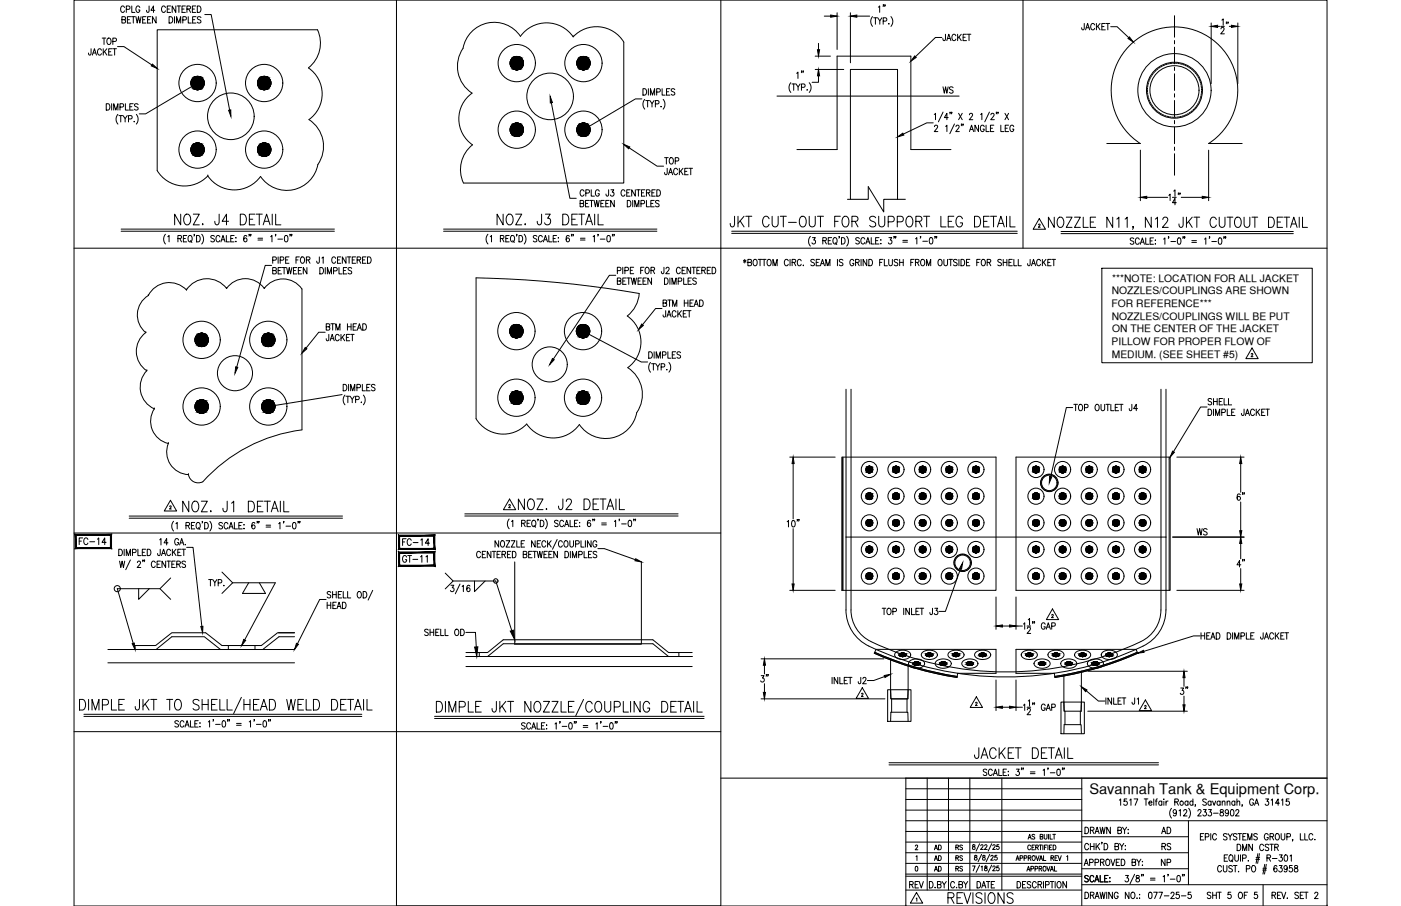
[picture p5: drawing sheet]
<svg xmlns="http://www.w3.org/2000/svg" width="432mm" height="279mm" viewBox="0 0 432 279" stroke-linecap="round" stroke-linejoin="round" font-family="sans-serif">
<defs><g id="words">
<g font-size="6.6">
<text x="52.9" y="70.6">NOZ. J4 DETAIL</text>
<text x="152.4" y="70.6">NOZ. J3 DETAIL</text>
<text x="224" y="71.3">JKT CUT-OUT FOR SUPPORT LEG DETAIL</text>
<text x="55.4" y="159.1">NOZ. J1 DETAIL</text>
<text x="158.8" y="158.4">NOZ. J2 DETAIL</text>
<text x="299.5" y="234.9">JACKET DETAIL</text>
<text x="291.4" y="279.8">REVISIONS</text>
</g>
<g font-size="5.7">
<text x="379.9" y="11.6" transform="rotate(-90 379.9 11.6)">12&quot;</text>
<text x="380.3" y="155.6">6&quot;</text>
<text x="380.3" y="176">4&quot;</text>
<text x="238.1" y="211.7" transform="rotate(-90 238.1 211.7)">3&quot;</text>
</g>
<g font-size="5.3">
<text x="289.6" y="30">WS</text>
<text x="241.7" y="163.7">10&quot;</text>
<text x="23.6" y="169.3">FC-14</text>
<text x="123.1" y="169.3">FC-14</text>
<text x="123.1" y="174.6">GT-11</text>
<text x="367.2" y="215.5" transform="rotate(-90 367.2 215.5)">3&quot;</text>
<text x="279.4" y="275.2">REV</text>
</g>
<g font-size="4.9">
<text x="367.9" y="166.2">WS</text>
<text x="129.8" y="197.2">SHELL OD</text>
<text x="357" y="258.2">AD</text>
<text x="357.4" y="263.2">RS</text>
<text x="357" y="268.1">NP</text>
</g>
<text font-size="4.5" x="335.7" y="244.9">Savannah Tank &amp; Equipment Corp.</text>
<g font-size="4.4">
<text x="287.2" y="263.2">AD</text>
<text x="293.9" y="263.2">RS</text>
<text x="287.2" y="269.9">AD</text>
<text x="287.2" y="266.7">AD</text>
<text x="293.9" y="269.9">RS</text>
<text x="293.9" y="266.7">RS</text>
</g>
<text font-size="3.5" x="323.1" y="191.6">2</text>
<g font-size="3.2">
<text x="342.8" y="86.9">***NOTE: LOCATION FOR ALL JACKET</text>
<text x="342.6" y="94.7">FOR REFERENCE***</text>
<text x="342.7" y="90.8">NOZZLES/COUPLINGS ARE SHOWN</text>
<text x="342.7" y="98.6">NOZZLES/COUPLINGS WILL BE PUT</text>
<text x="342.6" y="106.4">PILLOW FOR PROPER FLOW OF</text>
<text x="342.8" y="102.5">ON THE CENTER OF THE JACKET</text>
<text x="342.7" y="110.3">MEDIUM. (SEE SHEET #5)</text>
</g>
</g></defs>
<!-- layer: 0 -->
<g fill="none" stroke="#000" stroke-width=".31">
<path d="M22.8 0h386.2v279.4h-386.2zM122.2 0v279.4h100v-279.4M315.3 0v76.5M22.8 76.5h386.2M22.8 164.4h199.4M22.8 225.6h199.4M222.2 240h186.8M279.2 240v39.4M285.8 240v34.5M292.3 240v34.5M298.9 240v34.5M308.8 240v34.5"/>
<path d="M333.4 240v39.4M279.2 243.2h54.2M279.2 246.5h54.2M279.2 249.8h54.2M279.2 256.4h54.2M279.2 259.7h54.2M279.2 253.1h129.8M333.4 258h32.9M366.3 253.1v19.7M279.2 266.3h54.2M279.2 263h87.1M279.2 270.2h54.2"/>
<path d="M279.2 269.6h54.2M279.2 274.5h54.2M333.4 272.8h75.6M333.4 267.9h32.9M389.3 272.8v6.6"/>
</g>
<!-- layer: TEXT -->
<g fill="#000" stroke="#000" stroke-width=".31">
<path d="M23.2 164.8l.3 4.1v-3.8zM23.2 164.8l.3 4.1-.3 .3zM23.2 169.2l10.8-.3h-10.5zM23.2 169.2l10.8-.3 .4 .3zM34 165.1v3.8l.4 .3zM34 165.1l.4-.3v4.4zM23.5 165.1h10.5l.4-.3zM23.2 164.8h11.2l-10.9 .3z"/>
<path d="M122.9 165l.3 4.1v-3.7zM122.9 165l.3 4.1-.3 .3zM123.2 169.1l-.3 .3 10.8-.3zM122.9 169.4l10.8-.3 .3 .3zM133.7 165.4v3.7l.3 .3zM134 165v4.4l-.3-4zM123.2 165.4h10.5l.3-.4zM122.9 165h11.1l-10.8 .4z"/>
<path d="M122.9 170.2l.3 4.1v-3.7zM122.9 170.2l.3 4.1-.3 .3zM123.2 174.3l-.3 .3 10.8-.3zM122.9 174.6l10.8-.3 .3 .3zM133.7 170.6v3.7l.3 .3zM134 170.2v4.4l-.3-4zM123.2 170.6h10.5l.3-.4zM122.9 170.2h11.1l-10.8 .4z"/>
</g>
<!-- layer: DIM -->
<g fill="none" stroke="#000" stroke-width=".31">
<path d="M28.1 15l-.2 1.9h-.5l-.1-.6M28.5 17l.6-2 .6 2M28.7 16.3h.8M31.3 15.5a.62 .62 0 0 0-.8-.5 .62 .62 0 0 0-.4 .8v.5a.62 .62 0 0 0 .4 .7 .62 .62 0 0 0 .8-.5M31.5 11.7h1.1M31.8 15v2M32.1 11.7v2M32.2 15.9l.7 1.1M32.9 15l-1.1 1.3M33.3 11.8l.1-.1a1 1 0 0 1 .9 1 1 1 0 0 1-.9 1 1.26 1.26 0 0 1-.1-1.9zM33.5 16h.6M34.5 15h-1v2h1"/>
<path d="M34.8 12.8l.9-.1 .2-.3-.2-.6-.9-.1v2M34.8 15h1.1M35.3 15v2M36.2 14.4h2l8.6 5.6M37.6 6.1l.9-.1v-.8l-.9-.1v2l1-.2 .1-.4-.4-.4M38.4 2.3a.61 .61 0 0 0-.8-.5 .61 .61 0 0 0-.4 .8v.5a.61 .61 0 0 0 .4 .7 .61 .61 0 0 0 .8-.5M38.9 2.9l1-.1 .1-.8-1.1-.2v2M39.3 6.1h.6M40.3 5.1h-1v2h1M40.5 5.1h1.2M40.6 1.8v2h1M41.1 5.1v2"/>
<path d="M41.9 5.1l.4 2 .4-2 .4 2 .4-2M43.1 2.3a.62 .62 0 0 0-.7-.5 .62 .62 0 0 0-.5 .8v.5a.62 .62 0 0 0 .6 .7 .62 .62 0 0 0 .6-.7h-.4M44 6.1h.6M45 5.1h-1v2h1M45.5 6.1h.6M46 1.8l-.1 1.8-.6 .1-.1-.5M46.5 5.1h-1v2h1M47.7 3.2h-1.2l.8-1.4v2M48.1 5.1v2l-1.1-2v2M51 2.3a.62 .62 0 0 0-.8-.5 .62 .62 0 0 0-.4 .8v.5a.62 .62 0 0 0 .4 .7 .62 .62 0 0 0 .8-.5M51.5 2.8h.7M52.1 5.1a1 1 0 0 1 1.2 1 1 1 0 0 1-1.2 1z"/>
<path d="M52.6 1.8h-1.1v2h1.1M53.8 5.1v2M54.2 1.8v2l-1.1-2v2M54.4 7.1v-2l.7 2 .6-2v2M54.6 1.8h1.1M55.1 1.8v2M56.1 2.8h.6M56.3 6.2l1-.1v-.9l-1-.1v2M57.1 1.8h-1v2h1M57.6 2.8l1-.1 .1-.7-1.1-.2v2M58 5.1v2h1M58.2 2.8l.5 1"/>
<path d="M59.3 2.8h.6M59.4 6.1h.6M60.3 1.8h-1v2h1M60.4 5.1h-1v2h1M60.8 1.8a1.01 1.01 0 0 1 1.2 1 1.01 1.01 0 0 1-1.2 1zM61.9 5.4l-.4-.3-.5 .1-.1 .6 .9 .6 .1 .4-.4 .3-.7-.3M63.1 4.5h2l5.7 29.5M251.2 17.3h4.7M252.3 13.4v1.9M254 5h2M258 3.9v11.4M262.1 3.9v15.5"/>
<path d="M264.1 5h4M268.9 5.1a2.3 2.3 0 0 0 0 3M269.3 5.5h1.1M269.8 5.5v2M270.5 5.5l.7 .9v1.1M270.7 2.2l.4-.4v2M271.8 5.5l-.6 .9M272.2 6.5l1-.1v-.7l-1-.2v2M272.3 1.5h-.1h.1l-.1 .5M272.8 1.5l-.2 .5M273.9 7.4h.1zM274.6 5.1a2.24 2.24 0 0 1 0 3"/>
<path d="M290.3 11.6h-2l-6.1 5.9M291.4 10.6l-.1 1.8h-.5l-.2-.5M291.8 12.5l.6-1.9 .7 1.9M292 11.9h.8M294.6 11a.62 .62 0 0 0-.8-.4 .62 .62 0 0 0-.4 .7v.5a.62 .62 0 0 0 .5 .7 .62 .62 0 0 0 .7-.4M295.1 10.6v1.9M295.6 11.4l.7 1.1M296.3 10.6l-1.2 1.3M296.8 11.5h.7M297.9 10.6h-1.1v1.9h1.1M298.1 10.6h1.1M298.7 10.6v1.9"/>
<path d="M334.2 7.2l-.1 1.8-.6 .1-.1-.5M334.6 9.2l.6-2 .7 2M334.8 8.6h.8M337.4 7.7a.62 .62 0 0 0-.8-.5 .62 .62 0 0 0-.4 .8v.5a.62 .62 0 0 0 .4 .7 .62 .62 0 0 0 .8-.5M337.9 7.2v2M338.3 8.1l.7 1.1M339 7.2l-1.1 1.4M339.6 8.2h.7M340.7 7.2h-1.1v2h1.1M340.9 7.2h1.1M341.4 7.2v2M342.3 8.2h2l3.6 3.4"/>
<path d="M373.3 7.1v18.7M381.5 7.1v18.7M32.7 32a1 1 0 0 1 1.2 1 1 1 0 0 1-1.2 1zM34.4 32v2M35.1 34v-2l.6 2 .6-2v2M36.3 35.3a2.24 2.24 0 0 0 0 3M36.7 35.6h1.1M37 33l.9-.1 .2-.3-.2-.5-.9-.1v2M37.2 35.6v2M37.9 35.6l.7 1v1M38.7 32v2h.9M39.2 35.6l-.6 1"/>
<path d="M39.6 36.7l1-.1v-.9l-1-.1v2M40 32.9h.6M41 32h-1v2h1M41.4 37.4v.2zM42 35.3a2.3 2.3 0 0 1 0 3M42.6 32.3l-.4-.3-.8 .3 .2 .4 1 .7v.3l-.4 .3-.8-.3M59.2 26.6l-14.3 8.5h-2M169.9 31.7l5.7 29.5h2M197.8 30.5h-1.9l-14.4 8.5M198.2 27.3a1.01 1.01 0 0 1 1.1 1 1.01 1.01 0 0 1-1.1 1zM198.7 30.6a2.3 2.3 0 0 0 0 3.1M199 31h1.2"/>
<path d="M199.6 31v2M199.8 27.3v2M200.3 31l.7 1v1M200.5 29.3v-2l.6 2 .7-2v2M201.6 31l-.6 1M202 32h.9l.1-.8-1-.2v2M202.4 28.4l.9-.1 .1-.8-1-.2v2M203.7 32.9h.1zM204.1 27.3v2h.9M204.4 30.6a2.3 2.3 0 0 1 0 3.1M205.4 28.3h.7M206.5 27.3h-1.1v2h1.1"/>
<path d="M208 27.6l-.4-.3-.6 .2v.6l.8 .4 .2 .5-.4 .3-.7-.3M243.7 25.5a2.3 2.3 0 0 0 0 3M244.1 25.9h1.1M244.6 25.9v2M245.3 25.9l.7 .9v1.1M245.5 22.6l.4-.4v2M246.6 25.9l-.6 .9M247 26.9l1.1-.2-.1-.7-1-.1v2M247.1 21.9h-.1h.1l-.1 .5M247.6 21.9l-.1 .5M248.8 27.7v.2zM249.4 25.5a2.24 2.24 0 0 1 0 3"/>
<path d="M251.2 21.4h8.9M252.3 23.4v2h-2M287.6 37.9h-2l-7.2 3.5M288 35.3l.3-.4v2M288 39.1l.3-.5h.4l.3 .4-1 1.6h1.1M290.7 34.6l-1.5 3M291.4 39l.4-.4v2M292.2 36.3h-1.1l.7-1.4v2M292.9 34.6l-.2 .5M293.4 34.6h-.2h.2l-.2 .5M294.2 38.2l-1.5 3M294.6 39.1l.4-.5h.3l.3 .4-1 1.6h1.1"/>
<path d="M295.4 34.9l1.2 2M296.4 38.3l-.2 .5M296.6 34.9l-1.2 2M296.9 38.3h-.2h.2l-.2 .5M298.8 35.4l.3-.5h.3l.4 .4-1.1 1.6h1.1M299 39.9h.8M301.6 38.6v2l-1.1-2v2M302.2 35.3l.4-.4v2M303.3 39.1a.61 .61 0 0 0-.7-.5 .61 .61 0 0 0-.4 .7v.5a.61 .61 0 0 0 .5 .8 .61 .61 0 0 0 .6-.8h-.3M303.9 38.6v2h1M304.9 34.6l-1.4 3M305.3 39.5h.6"/>
<path d="M305.4 35.4l.4-.5h.3l.3 .4-1 1.6h1.1M306.3 38.6h-1v2h1M307.2 34.6l-.2 .5M307.7 34.6l-.2 .5M308.5 38.6v2h.9M309.7 34.9l1.2 2M309.8 39.5h.7M310.9 38.6h-1.1v2h1.1M310.9 34.9l-1.2 2M312.4 39.1a.61 .61 0 0 0-.7-.5 .61 .61 0 0 0-.4 .7v.5a.61 .61 0 0 0 .5 .8 .61 .61 0 0 0 .6-.8h-.3M180 59a.62 .62 0 0 0-.7-.5 .62 .62 0 0 0-.5 .8v.4a.62 .62 0 0 0 .4 .8 .62 .62 0 0 0 .8-.5M180.6 59.5h.9l.1-.8-1-.2v2"/>
<path d="M182.2 58.5v2h1M184.7 59a.61 .61 0 0 0-.7-.5 .61 .61 0 0 0-.5 .8v.4a.61 .61 0 0 0 .6 .8 .61 .61 0 0 0 .6-.8h-.4M187.6 58.5l-.1 1.8-.4 .2-.3-.7M188.3 58.5h.9l-.5 .8a.6 .6 0 0 1 .5 .9 .6 .6 0 0 1-1.1-.1M192.6 59a.62 .62 0 0 0-.7-.5 .62 .62 0 0 0-.5 .8v.4a.62 .62 0 0 0 .5 .8 .62 .62 0 0 0 .7-.5M193.2 59.5h.6M193.9 45.6l8.6 5.6h2M194.2 58.5h-1v2h1M195.8 58.5v2l-1.1-2v2M196.2 58.5h1.1M196.8 58.5v2M197.7 59.5h.7"/>
<path d="M198.8 58.5h-1.1v2h1.1M199.2 59.5l1-.1 .1-.7-1.1-.2v2M199.8 59.5l.5 1M200.9 59.5h.6M202 58.5h-1.1v2h1.1M202.4 58.5a.99 .99 0 0 1 1.2 1 .99 .99 0 0 1-1.2 1zM204.8 48.6h1.2M205.4 48.6v2M205.6 51.9l-.1 1.8-.4 .2-.3-.7M206 53.9l.7-2 .6 2M206.3 53.2h.8M206.4 48.9l.4-.3a1 1 0 0 1 .8 1 1 1 0 0 1-.8 1l-.5-.8z"/>
<path d="M208.1 49.7l1-.1v-.8l-1-.2v2M208.8 52.4a.62 .62 0 0 0-.7-.5 .62 .62 0 0 0-.5 .8v.4a.62 .62 0 0 0 .5 .8 .62 .62 0 0 0 .7-.5M209.4 51.9v2M209.8 52.7l.7 1.2M210.5 51.9l-1.1 1.3M211.1 52.9h.6M212.1 51.9h-1v2h1M212.3 51.9h1.1M212.9 51.9v2M298.8 40.6l.6-2 .7 2M351.5 46.3v15.6M361.7 58.9l.4-.4v2"/>
<path d="M363.3 59.6l-.2 .4M363.7 59.6h-.1h.1l-.1 .4M372.5 46.3v15.6M37.3 70.7h65.8M37.3 71.3h65.8M51 72.2a2.3 2.3 0 0 0 0 3M51.7 73l.4-.4v2M54.8 73.6l1-.1 .1-.7-1.1-.2v2M55.4 73.6l.5 1M56.5 73.6h.7M57.6 72.6h-1.1v2h1.1M58.3 72.7l.1-.1a1 1 0 0 1 .9 1 1 1 0 0 1-.9 1 1.28 1.28 0 0 1-.1-1.9z"/>
<path d="M58.7 74.2l.4 .6M60.6 72.6a1 1 0 0 1 1.1 1 1 1 0 0 1-1.1 1zM62.2 72.2a2.24 2.24 0 0 1 0 3M66.1 72.9l-.4-.3-.7 .3 .1 .5 .8 .3v.8l-.5 .1-.4-.3M67.8 73.1a.61 .61 0 0 0-.8-.5 .61 .61 0 0 0-.4 .8v.5a.61 .61 0 0 0 .4 .7 .61 .61 0 0 0 .8-.5M68.1 74.6l.6-2 .7 2M68.3 73.9h.8M69.8 72.6v2h.9M71.1 73.6h.7M72.2 72.6h-1.1v2h1.1M72.7 73.3v.2zM72.7 74.4v.2z"/>
<path d="M76.1 72.9l-.3-.3a1.09 1.09 0 0 0-.7 1 1.09 1.09 0 0 0 .6 1 .57 .57 0 0 0 .4-.8 .57 .57 0 0 0-.9-.1l-.1 .2M79.5 73.5h1.4M79.5 74h1.4M83.4 73l.4-.4v2M85.6 73.7h1.5M85.7 79.2v2M87.9 72.7h.6l.2 .3v1.2l-.4 .4-.6-.4zM89.1 79.2h-1.1v2h1.1M92.3 79.2h-1.1v2M92.9 79.3l.2-.1a1 1 0 0 1 .8 1 1 1 0 0 1-.8 1 1.27 1.27 0 0 1-.2-1.9zM98.4 79.2l-.1 1.8-.4 .2-.3-.7M99.2 79.6l.4-.4v2"/>
<path d="M103.4 79.7a.61 .61 0 0 0-.7-.5 .61 .61 0 0 0-.4 .8v.4a.61 .61 0 0 0 .4 .8 .61 .61 0 0 0 .7-.5M105.1 79.2h-1.1v2h1.1M106.6 79.2v2l-1.1-2v2M107 79.2h1.2M107.6 79.2v2M109.6 79.2h-1v2h1M112.8 79.2h-1.1v2h1.1M113.3 79.2a1 1 0 0 1 1.1 1 1 1 0 0 1-1.1 1zM136.7 70.7h65.8M136.7 71.3h65.8M150.4 72.2a2.24 2.24 0 0 0 0 3M151.1 73l.4-.4v2"/>
<path d="M154.2 73.6l1-.1 .1-.7-1.1-.2v2M154.8 73.6l.5 1M155.9 73.6h.6M156.9 72.6h-1v2h1M157.6 72.7l.2-.1a1 1 0 0 1 .8 1 1 1 0 0 1-.8 1 1.28 1.28 0 0 1-.2-1.9zM158.1 74.2l.4 .6M160 72.6a1 1 0 0 1 1.1 1 1 1 0 0 1-1.1 1zM161.6 72.2a2.3 2.3 0 0 1 0 3M165.5 72.9l-.4-.3-.7 .3v.4l1.1 .7v.3l-.4 .3-.7-.3M167.2 73.1a.62 .62 0 0 0-.8-.5 .62 .62 0 0 0-.5 .8v.5a.62 .62 0 0 0 .5 .7 .62 .62 0 0 0 .8-.5M167.5 74.6l.6-2 .6 2M167.7 73.9h.8"/>
<path d="M169.1 72.6v2h1M170.5 73.6h.6M171.5 72.6h-1v2h1M172.1 73.3v.2zM172.1 74.4v.2zM175.5 72.9l-.5-.3a1.14 1.14 0 0 0 0 2 .57 .57 0 0 0 .5-.8 .57 .57 0 0 0-.9-.1l-.1 .2M178.8 62.7h.9l.1-.7-1-.2v2l1-.2 .1-.5-.4-.4M178.9 73.5h1.4M178.9 74h1.4M180.5 62.7h.6M181.5 61.8h-1v2M181.8 61.8h1.1"/>
<path d="M182.3 61.8v2M182.8 73l.4-.4v2M183.1 61.8l.4 2 .4-2 .4 2 .4-2M185 73.7h1.5M185.2 62.7h.6M186.2 61.8h-1v2M186.7 62.7h.6M187.3 72.7h.6l.2 .3v1.2l-.4 .4-.6-.4zM187.7 61.8h-1v2M189.3 61.8v2l-1.1-2v2M193.3 61.8a.99 .99 0 0 1 1.2 1 .99 .99 0 0 1-1.2 1zM195 61.8v2"/>
<path d="M195.6 63.8v-2l.7 2 .6-2v2M197.5 62.8l1-.1v-.8l-1-.1v2M199.2 61.8v2h1M200.6 62.7h.6M201.6 61.8h-1v2h1M203.1 62.1l-.3-.3-.8 .3 .2 .4 .9 .5v.5l-.3 .3-.8-.3M225.5 71.3h88M225.5 72h88M229.5 80v1.1M233.7 80h1.1M234.3 80v2M235 80h1.1"/>
<path d="M235.5 80v2M243.5 80v2M249.8 72.9a2.3 2.3 0 0 0 0 3M250.4 73.3h.9l-.5 .7a.6 .6 0 0 1 .5 .9 .6 .6 0 0 1-1 0M252.6 80h-1v2h1M253.6 74.2l1-.1v-.6l-1-.2v1.9M254.1 74.2l.6 1M255.3 74.2h.6M256.3 73.3h-1v1.9h1M257 73.4l.2-.1a1 1 0 0 1 .8 1 1 1 0 0 1-.8 .9 1.27 1.27 0 0 1-.2-1.8zM257.4 74.9l.5 .5M258.1 80v2"/>
<path d="M259.4 73.3a.99 .99 0 0 1 1.1 1 .99 .99 0 0 1-1.1 .9zM260.9 72.9a2.3 2.3 0 0 1 0 3M261.2 61.5h6.4v-3.9l4.8 7.8v-3.9h6.6M264.9 73.6l-.4-.3-.8 .3 .2 .4 .9 .5 .1 .5-.4 .2-.8-.2M265.4 80v2M266.5 73.7a.62 .62 0 0 0-.7-.4 .62 .62 0 0 0-.5 .7v.5a.62 .62 0 0 0 .5 .7 .62 .62 0 0 0 .7-.4M266.8 75.2l.7-1.9 .6 1.9M267.1 74.6h.8M267.1 80v2l-1.1-2v2M267.8 80a1 1 0 0 1 1.1 1 1 1 0 0 1-1.1 1zM268.5 73.3v1.9h1M269.9 74.2h.6"/>
<path d="M270.9 73.3h-1v1.9h1M271.4 75.1h.2zM271.5 73.9v.2zM272.2 80h-1.1v2M272.6 80v2h.9M273.9 80v1.4l.5 .6 .6-.3v-1.7M274 73.3h.8l-.4 .7a.6 .6 0 0 1 .4 1 .6 .6 0 0 1-1-.1M277.3 80v2M278.3 74.1h1.4M278.3 74.7h1.4M278.4 80v2M281.7 80h-1v2"/>
<path d="M282.2 73.6l.4-.3v1.9M284.4 74.4h1.5M286.6 73.4l.4-.1a1.14 1.14 0 0 1-.1 1.9l-.3-.1-.2-.7zM290.9 80v1.4l.5 .6 .6-.3v-1.7M292.4 80h1.2M293 80v2M295.6 80v2M296.2 80a1 1 0 0 1 1.1 1 1 1 0 0 1-1.1 1zM298.9 80h-1v2h1M302.1 80h-1v2M309.2 80v2M310.3 80v2"/>
<path d="M312 80h-1v2h1M312.5 80v2h.9M313.8 80v2h1M317.5 80l-.1 1.8-.5 .1-.2-.6M321.3 80v2M322.4 80l-1.1 1.3M324 80h-1.1v2h1.1M324.2 80h1.1M324.8 80v2M324.9 67v3.1l-1.8-3.1v3.1M326.3 67.1l.3-.1a1.69 1.69 0 0 1 1.3 1.2 1.69 1.69 0 0 1-.6 1.8l-.2 .1a1.69 1.69 0 0 1-1.4-1.2 1.69 1.69 0 0 1 .6-1.8zM327 71.4h71.6"/>
<path d="M327 72.1h71.6M328.6 67h1.8l-1.8 3.1h1.8M331.2 67h1.8l-1.8 3.1h1.8M333.9 67v3.1h1.5M336 68.5h1.1M337.7 67h-1.7v3.1h1.7M342.9 67v3.1l-1.8-3.1v3.1M344.2 67.6l.6-.6v3.1M346.8 67.6l.6-.6v3.1M349.3 70h-.2h.2l-.2 .7M349.5 73.6l-.4-.2h-.6l-.1 .6 .9 .5 .2 .6-.4 .2-.8-.2M351.1 73.8a.62 .62 0 0 0-.7-.4 .62 .62 0 0 0-.5 .7v.5a.62 .62 0 0 0 .5 .7 .62 .62 0 0 0 .7-.4"/>
<path d="M351.5 75.3l.6-1.9 .6 1.9M351.7 74.7h.8M353.1 73.4v1.9h1M353.4 60.9h6.5M354.5 74.3h.6M354.8 67v3.1l-1.8-3.1v3.1M355.5 73.4h-1v1.9h1M356 74.1h.2zM356.1 75.1v.2zM356.1 67.6l.6-.6v3.1M358.4 67.7l.5-.7h.5l.4 .3a1.1 1.1 0 0 1-.3 1.3l-1.2 1.5h1.7M358.6 73.7l.4-.3v1.9"/>
<path d="M360.2 73.1h-.1h.1l-.1 .5M360.2 60.2l.4-.3v1.9M360.9 74.5h1.4M361.4 60.9h1.1M362.5 62.5h-1.1l.7-1.3v2M363.1 73.4h.6l.2 .3v1.3l-.4 .3-.6-.3v-.8zM364.1 60.9h6.4M364.7 67l-.2 2.8a.59 .59 0 0 1-1 0l-.1-.7M364.7 73.1l-.1 .5M365.2 73.1h-.2h.2l-.2 .5M365.7 67v3.1M366.3 68.3l1.2 1.8"/>
<path d="M367.3 74.2h1.5M367.3 74.8h1.5M367.5 67l-1.8 2.1M368 67h1.8M368.9 67v3.1M371.2 73.7l.4-.3v1.9M372.9 73.1h-.2h.2l-.2 .5M373.5 74.5h1.4M374.9 67.7a.99 .99 0 0 0-1.2-.7 .99 .99 0 0 0-.7 1.2v.7a.99 .99 0 0 0 .7 1.2 .99 .99 0 0 0 1.2-.7M375.7 73.4h.7l.1 .3v1.3l-.4 .3-.4-.1-.1-.2-.1-.8zM375.8 67v2.2a.89 .89 0 0 0 .9 .9 .89 .89 0 0 0 .8-.9v-2.2M377.3 73.1h-.2h.2l-.2 .5"/>
<path d="M377.8 73.1h-.2h.2l-.2 .5M378.2 67h1.8M379.1 67v3.1M381 67.1l.3-.1a1.69 1.69 0 0 1 1.3 1.2 1.69 1.69 0 0 1-.6 1.8l-.2 .1a1.69 1.69 0 0 1-1.4-1.2 1.69 1.69 0 0 1 .6-1.8zM383.4 67v2.2a.89 .89 0 0 0 .9 .9 .89 .89 0 0 0 .9-.9v-2.2M385.9 67h1.7M386.8 67v3.1M391 67a1.69 1.69 0 0 1 1.8 1 1.69 1.69 0 0 1-.6 2l-1.2 .1zM393.7 68.5h1M395.3 67h-1.6v3.1h1.6M395.7 67h1.8M396.6 67v3.1"/>
<path d="M397.7 70.1l1.1-3.1 1 3.1M398.1 69.1h1.3M400.4 67v3.1M401.4 67v3.1h1.6M83.7 81.9h-2l-8.7 31.3M84.1 80.2h.9l.1-.8-1-.2v2M84.1 83.4h.9l.1-.7-1-.2v2l1-.2 .1-.5-.4-.4M85.7 83.4h.7M86.4 80.2h.9l.1-.8-1-.2v2M86.8 82.5h-1.1v2h1.1M87 82.5h1.1M87.6 82.5v2"/>
<path d="M88 80.2h.7M88.3 82.5l.5 2 .4-2 .4 2 .4-2M90.4 83.4h.7M91.2 80.2h.7M91.5 82.5h-1.1v2h1.1M91.9 83.4h.7M93 82.5h-1.1v2h1.1M94.4 80.2l1-.1 .1-.7-1.1-.2v2M94.6 82.5v2l-1.1-2v2M95 80.2l.5 1M98.6 82.5a1 1 0 0 1 1.1 1 1 1 0 0 1-1.1 1zM100.2 82.5v2"/>
<path d="M100.9 84.5v-2l.6 2 .7-2v2M102 99.8h1.1M102.5 99.8v2M102.8 83.5l1-.1 .1-.2-.1-.6-1-.1v2M104 80.2h.6M104.5 82.5v2h1M105.8 83.4h.7M106.9 82.5h-1.1v2h1.1M107.1 99.8v2M108.2 99.8v2M108.4 82.8l-.4-.3-.7 .3 .1 .4 .9 .5-.1 .7-.5 .1-.4-.3M108.6 80.2h.6"/>
<path d="M109.9 99.8h-1.1v2h1.1M110.1 80.2l.9-.1v-.8l-.9-.1v2M110.6 80.2l.6 1M111.7 80.2h.7M111.8 99.8a1 1 0 0 1 1.2 1 1 1 0 0 1-1.2 1zM189.8 84.9h-2l-17.3 25.8M190.3 83.5l.9-.1 .1-.8-1-.2v2M190.3 86.7l.9-.1 .1-.7-1-.2v2l1-.2 .1-.5-.4-.3M191.9 82.4v2M191.9 86.7h.7M192.6 83.5l.9-.1 .1-.8-1-.2v2M193 85.7h-1.1v2h1.1"/>
<path d="M193.2 85.7h1.1M193.8 85.7v2M194.3 83.4h.6M194.6 85.7l.4 2 .4-2 .4 2 .4-2M195.3 82.4h-1v2h1M196.7 86.7h.6M197.5 83.4h.6M197.7 85.7h-1v2h1M198.2 86.7h.6M198.5 82.4h-1v2M199.1 82.5l.2-.1a1.01 1.01 0 0 1 .8 1 1.01 1.01 0 0 1-.8 1 1.29 1.29 0 0 1-.2-1.9zM199.2 85.7h-1v2h1"/>
<path d="M200.6 83.4l1-.1v-.8l-1-.1v2M200.8 85.7v2l-1.1-2v2M201.2 83.4l.6 1M204 95.1h-1.9l-4.1 5M204.4 93.5l.9-.1 .1-.7-1-.2v2l1-.2 .1-.5-.4-.3M204.6 82.4v1.8l-.4 .2-.4-.7M204.8 85.7a.99 .99 0 0 1 1.1 1 .99 .99 0 0 1-1.1 1zM205.2 95.8l-.1 1.8-.6 .1-.1-.6M205.3 82.9l.3-.5h.3l.3 .4-.2 .7-.8 .9h1.1M205.5 97.8l.7-2 .6 2M205.8 92.5h1.1M205.8 97.1h.8"/>
<path d="M206.4 92.5v2M206.5 85.7v2M207.1 87.7v-2l.7 2 .6-2v2M207.3 94.5v-2l.7 2 .6-2v2M208.3 96.3a.61 .61 0 0 0-.7-.5 .61 .61 0 0 0-.4 .8v.4a.61 .61 0 0 0 .4 .8 .61 .61 0 0 0 .7-.5M208.9 95.8v2M209 86.7h1v-.9l-1-.1v2M209.3 96.6l.7 1.2M209.7 82.9a.62 .62 0 0 0-.8-.5 .62 .62 0 0 0-.4 .8v.5a.62 .62 0 0 0 .4 .7 .62 .62 0 0 0 .8-.5M210 95.8l-1.1 1.3M210.2 83.4h.7M210.6 96.8h.6"/>
<path d="M210.7 85.7v2h1M210.9 92.5v2M210.9 93.5h1.1M211.3 82.4h-1.1v2h1.1M211.6 95.8h-1v2h1M211.9 95.8h1.1M212 92.5v2M212.1 86.7h.6M212.4 95.8v2M212.7 93.5h.6M212.9 82.4v2l-1.1-2v2M213.1 85.7h-1v2h1"/>
<path d="M213.3 82.4h1.1M213.7 92.5h-1v2h1M213.8 82.4v2M213.9 94.5l.7-2 .6 2M214.2 93.8h.8M214.6 86l-.4-.3-.7 .3 .2 .5 .8 .4a.48 .48 0 0 1-.3 .8l-.7-.3M214.8 83.4h.6M215.6 92.5a.99 .99 0 0 1 1.2 1 .99 .99 0 0 1-1.2 1zM215.8 82.4h-1v2h1M216.3 83.4l1-.1v-.7l-1-.2v2M216.9 83.4l.5 1M218 83.4h.6"/>
<path d="M219 82.4h-1v2h1M219.5 82.4a1.01 1.01 0 0 1 1.1 1 1.01 1.01 0 0 1-1.1 1zM229.1 80.3l.8 .5M229.9 80.3l-.8 .5M230.5 80.9l1-.1v-.6l-1-.2v2l1-.2v-.7l-.3-.2M232.4 80.1l.2-.1a1 1 0 0 1 .8 1 1 1 0 0 1-.8 1 1.26 1.26 0 0 1-.2-1.9zM236.7 80.1l.2-.1a1 1 0 0 1 .8 1 1 1 0 0 1-.8 1 1.28 1.28 0 0 1-.2-1.9zM238.2 82v-2l.7 2 .6-2v2M243 80.5a.62 .62 0 0 0-.8-.5 .62 .62 0 0 0-.5 .7v.5a.62 .62 0 0 0 .5 .8 .62 .62 0 0 0 .8-.5M244.1 80.9l1-.1 .1-.6-1.1-.2v2M244.7 80.9l.6 1.1M246.9 80.5a.61 .61 0 0 0-.7-.5 .61 .61 0 0 0-.5 .7v.5a.61 .61 0 0 0 .5 .8 .61 .61 0 0 0 .7-.5"/>
<path d="M247.6 81.8v.2zM251 80.3l-.4-.3-.7 .3 .2 .4 .9 .7v.3l-.4 .3-.7-.3M251.6 80.9h.6M252.9 82l.6-2 .6 2M253.1 81.3h.8M254.5 82v-2l.7 2 .6-2v2M259.8 80.3l-.4-.3-.6 .1v.5l.8 .5 .2 .6-.4 .3-.7-.3M263.1 80.5a.62 .62 0 0 0-.7-.5 .62 .62 0 0 0-.5 .7v.5a.62 .62 0 0 0 .6 .8 .62 .62 0 0 0 .6-.8h-.4M263.7 80.9l1-.1v-.7l-1-.1v2M264.3 80.9l.5 1.1M271.1 80.9h.7M276.7 80.3l-.4-.3-.7 .3 .2 .4 .8 .4v.8l-.6 .1-.4-.3"/>
<path d="M277.3 80.9h1.1M280.7 80.9h.6M282.2 80.9l.9-.1 .1-.6-1-.2v2M282.7 80.9l.6 1.1M284.1 80.1l.1-.1a1 1 0 0 1 .8 1 1 1 0 0 1-.8 1 1.26 1.26 0 0 1-.1-1.9zM285.6 82v-2l.6 2 .7-2v2M289.4 80.1l.2-.1a1 1 0 0 1 .8 1 1 1 0 0 1-.8 1 1.28 1.28 0 0 1-.2-1.9zM295 80.3l-.4-.3-.7 .3 .1 .4 1 .7v.3l-.4 .3-.7-.3M297.9 80.9h.6M301.1 80.9h.6M302.7 80.1l.2-.1a1 1 0 0 1 .8 1 1 1 0 0 1-.8 1 1.28 1.28 0 0 1-.2-1.9zM304.2 80.9l1-.1v-.7l-1-.1v2"/>
<path d="M304.8 80.9l.6 1.1M308.7 80.3l-.4-.3-.6 .1-.1 .5 .9 .5 .2 .6-.4 .3-.8-.3M309.2 80.9h1.1M311 80.9h.6M317.9 82l.6-2 .7 2M318.2 81.3h.7M320.7 80.5a.61 .61 0 0 0-.7-.5 .61 .61 0 0 0-.5 .7v.5a.61 .61 0 0 0 .5 .8 .61 .61 0 0 0 .7-.5M321.6 80.8l.8 1.2M322.9 80.9h.7M339.6 82.7h64.9v29.2h-64.9zM100.2 102.5h-2l-3.9 4.9M100.5 100.8l1-.1 .1-.7-1.1-.2v2l1.1-.2 .1-.4-.4-.4"/>
<path d="M101.3 103.1v1.8l-.6 .1-.2-.6M101.7 105.1l.7-2 .6 2M102 104.4h.8M103.5 101.8v-2l.6 2 .7-2v2M104.5 103.6a.62 .62 0 0 0-.7-.5 .62 .62 0 0 0-.5 .8v.5a.62 .62 0 0 0 .5 .7 .62 .62 0 0 0 .7-.5M105.1 103.1v2M105.5 104l.7 1.1M105.8 118.5a1.01 1.01 0 0 1 1.1 1 1.01 1.01 0 0 1-1.1 1zM106.2 103.1l-1.1 1.3M106.8 104.1h.6M107.1 100.8h1.1M107.4 118.5v2"/>
<path d="M107.8 103.1h-1v2h1M108.1 103.1h1.1M108.6 103.1v2M108.8 100.8h.7M110 119.6l1-.1v-.8l-1-.2v2M110.1 101.8l.7-2 .6 2M110.4 101.2h.8M111.7 118.5v2h.9M113 119.5h.7M114.1 118.5h-1.1v2h1.1M115.6 118.8l-.4-.3-.6 .1v.7l.8 .4 .2 .5-.4 .3-.7-.3M181.4 103l16.2 8.6h2"/>
<path d="M199.9 108.5a1.01 1.01 0 0 1 1.2 1 1.01 1.01 0 0 1-1.2 1zM200.5 111.8a2.3 2.3 0 0 0 0 3M200.8 112.2h1.1M201.4 112.2v1.9M201.6 108.5v2M202.1 112.2l.6 .9v1M202.2 110.5v-2l.7 2 .6-2v2M203.4 112.2l-.7 .9M203.8 113.2l.9-.1 .1-.8-1-.1v1.9M204.2 109.5l.9-.1 .1-.7-1-.2v2M205.5 113.9h.1M205.8 108.5v2h1"/>
<path d="M206.2 111.8a2.3 2.3 0 0 1 0 3M207.2 109.4h.6M208.2 108.5h-1v2h1M209.8 108.8l-.4-.3-.6 .1-.1 .6 .9 .4 .2 .6-.4 .3-.8-.3M105.4 121.7l-20.8 3.4M106.3 121.8a2.3 2.3 0 0 0 0 3M106.6 122.2h1.2M107.2 122.2v2M107.9 122.2l.7 .9v1.1M108.1 120.5v-2l.6 2 .6-2v2M109.2 122.2l-.6 .9M109.6 123.2l1-.1v-.7l-1-.2v2"/>
<path d="M111.4 124v.2zM112 121.8a2.3 2.3 0 0 1 0 3M330.6 125.7h-1.9l-4.8 21.3M331 124.7h1.1M331.5 124.7v2M332.7 124.8l.2-.1a1 1 0 0 1 .8 1 1 1 0 0 1-.8 1 1.26 1.26 0 0 1-.2-1.9zM334.2 125.7l1-.1 .1-.7-1.1-.2v2M337.8 124.8l.2-.1a1 1 0 0 1 .8 1 1 1 0 0 1-.8 1 1.24 1.24 0 0 1-.2-1.9zM339.3 124.7v1.4l.5 .6 .6-.3 .1-1.7M340.9 124.7h1.1M341.4 124.7v2M342.4 124.7v2h.9"/>
<path d="M343.7 125.6h.7M344.8 124.7h-1.1v2h1.1M345 124.7h1.1M345.6 124.7v2M348.8 124.7v1.8l-.6 .1-.2-.6M350.6 126h-1.2l.8-1.3v2M372 125.5h-2l-8.3 13.8M372.3 126.2a.99 .99 0 0 1 1.2 1 .99 .99 0 0 1-1.2 .9zM373.4 123.2l-.4-.3-.5 .1-.1 .5 .9 .5 .1 .6-.4 .3-.7-.3M374 122.9v2M374 126.2v1.9M374 123.8h1.1"/>
<path d="M374.7 128.1v-1.9l.6 1.9 .6-1.9v1.9M375.1 122.9v2M375.8 123.8h.6M376.6 127.2l.9-.1v-.8l-.9-.1v1.9M376.8 122.9h-1v2h1M377.3 122.9v2h.9M378.2 126.2v1.9h1M378.6 122.9v2h1M379.6 127.1h.6M380.6 126.2h-1v1.9h1M383.4 126.2l-.1 1.8-.5 .1-.2-.6M383.8 128.1l.7-1.9 .6 1.9"/>
<path d="M384.1 127.5h.8M386.6 126.6a.62 .62 0 0 0-.7-.4 .62 .62 0 0 0-.5 .7v.5a.62 .62 0 0 0 .5 .7 .62 .62 0 0 0 .7-.4M387.2 126.2v1.9M387.6 127l.7 1.1M388.3 126.2l-1.1 1.3M388.9 127.1h.6M389.9 126.2h-1v1.9h1M390.1 126.2h1.1M390.7 126.2v1.9M39.8 159.2h65.8M39.8 159.8h65.8M143.3 158.5h65.7"/>
<path d="M143.3 159.1h65.7M243.4 141h14M244.5 143v17M362.7 141h20.7M382.4 143v8.8M382.4 154.8v8.9M36.6 169.4a1 1 0 0 1 1.1 1 1 1 0 0 1-1.1 .9zM36.9 173l.3 2 .4-2 .4 2 .4-2M38.3 169.4v1.9M38.9 171.3v-1.9l.7 1.9 .6-1.9v1.9M40.2 172.7l-1.4 3M40.8 170.4l1-.1 .1-.7-1.1-.2v1.9"/>
<path d="M42.4 173.5l.1-.4 .5-.1 .3 .6-1 1.4h1.1M42.5 169.4v1.9h1M43.9 170.3h.6M44.1 172.8h-.2h.2l-.2 .4M44.6 172.8l-.2 .4M44.9 169.4h-1v1.9h1M45.4 169.4a1 1 0 0 1 1.1 1 1 1 0 0 1-1.1 .9zM47.9 173.5a.62 .62 0 0 0-.8-.5 .62 .62 0 0 0-.4 .8v.5a.62 .62 0 0 0 .4 .7 .62 .62 0 0 0 .8-.5M48.4 174h.7M49.2 166.5l.4-.4v2M49.4 169.4l-.1 1.8-.6 .1-.1-.6M49.4 173h-1v2h1"/>
<path d="M49.8 171.3l.6-1.9 .7 1.9M50 170.7h.8M51.1 173v2l-1.2-2v2M51.5 173h1.1M51.8 167.4h-1.2l.8-1.3v2M52 173v2M52.6 169.8a.61 .61 0 0 0-.8-.4 .61 .61 0 0 0-.4 .7v.5a.61 .61 0 0 0 .4 .7 .61 .61 0 0 0 .8-.4M52.6 178.2l-3.3 3.3M53 174h.6M53.1 169.4v1.9M53.5 160.8a2.3 2.3 0 0 0 0 3M53.5 170.2l.8 1.1"/>
<path d="M54 173h-1v2h1M54.2 161.5l.4-.4v2M54.3 169.4l-1.2 1.3M54.5 174l.9-.1 .1-.7-1-.2v2M54.8 170.3h.6M55 166.6a.61 .61 0 0 0-.7-.5 .61 .61 0 0 0-.5 .7v.5a.61 .61 0 0 0 .6 .8 .61 .61 0 0 0 .6-.8h-.3M55 174l.6 1M55.4 168.1l.6-2 .6 2M55.6 167.4h.8M55.8 169.4h-1v1.9h1M56.1 169.4h1.1M56.6 169.4v1.9"/>
<path d="M57.1 167.9v.2zM57.2 173.3l-.4-.3-.7 .3 .1 .5 .9 .5-.1 .6-.5 .1-.4-.3M57.3 162.1l1-.1 .1-.7-1.1-.2v2M57.5 168.8h2l2.7 24.4M57.9 162.1l.5 1M59 162.1h.6M60 161.1h-1v2h1M60.7 161.2l.2-.1a1.01 1.01 0 0 1 .8 1 1.01 1.01 0 0 1-.8 1 1.27 1.27 0 0 1-.2-1.9zM61.2 162.7l.4 .6M63.1 161.1a1.01 1.01 0 0 1 1.1 1 1.01 1.01 0 0 1-1.1 1zM64.3 178.7h1.1M64.7 160.8a2.24 2.24 0 0 1 0 3"/>
<path d="M64.9 178.7v2M65.6 178.7l.6 1v1M66.8 178.7l-.6 1M67.2 179.8l1-.1 .1-.8-1.1-.2v2M68.4 176.4l3.3 3.3M68.6 161.4l-.4-.3-.7 .3 .1 .5 .9 .4 .1 .5-.4 .3-.7-.3M70.3 161.6a.61 .61 0 0 0-.8-.5 .61 .61 0 0 0-.4 .8v.4a.61 .61 0 0 0 .4 .8 .61 .61 0 0 0 .8-.5M70.6 163.1l.6-2 .7 2M70.8 162.5h.8M71.7 179.7l-3.3 3.3M71.7 179.7h13.2l-9.5 17.6M72.2 161.1v2h1"/>
<path d="M73.6 162.1h.7M74.7 161.1h-1.1v2h1.1M75.2 161.8v.2zM75.2 162.9v.2zM76.6 179.7l-1.9 3.3h7.1l-1.9-3.3M78.5 161.4l-.3-.3a1.11 1.11 0 0 0-.6 1 1.11 1.11 0 0 0 .6 1 .58 .58 0 0 0 .4-.8 .58 .58 0 0 0-.9-.1l-.1 .3M82 162h1.4M82 162.5h1.4M85.9 161.5l.4-.4v2M88.1 162.3h1.5M90.4 161.2l.2-.1a1.09 1.09 0 0 1 .7 1 1.09 1.09 0 0 1-.7 1l-.4-.4-.1-.4zM137.2 176.7l2.5 2.5-2.5 2.4"/>
<path d="M139.7 179.2h13.1l4.9 15.3M146.2 179.2v3.3l3.3-3.3M148.1 170.5a.62 .62 0 0 0-.7-.5 .62 .62 0 0 0-.5 .8v.5a.62 .62 0 0 0 .5 .7 .62 .62 0 0 0 .7-.5M148.7 171h.6M149.7 170h-1v2h1M151.3 170v2l-1.1-2v2M151.7 170h1.1M152.3 170v2M153.2 171h.6M153.7 166.8v1.9l-1.1-1.9v1.9M154.2 170h-1v2h1M154.6 166.8h.1a1 1 0 0 1 .8 .9 1 1 0 0 1-.8 1 1.27 1.27 0 0 1-.1-1.9z"/>
<path d="M154.7 171l1-.1 .1-.7-1.1-.2v2M155.3 171l.5 1M156 166.8h1.1l-1.1 1.9h1.1M156.4 171h.6M156.9 160.1a2.3 2.3 0 0 0 0 3M157.4 170h-1v2h1M157.6 166.8h1.1l-1.1 1.9h1.1M157.6 160.8l.5-.4v2M157.9 170a.99 .99 0 0 1 1.2 1 .99 .99 0 0 1-1.2 1zM159.3 166.8v1.9h.9M160.6 167.7h.7M160.8 161.4l.9-.1v-.8l-.9-.1v2"/>
<path d="M161.3 171l.9-.1 .1-.7-1-.2v2l1-.2 .1-.5-.4-.3M161.3 161.4l.6 1M161.7 166.8h-1.1v1.9h1.1M162.5 161.4h.6M162.9 171h.7M163.5 160.4h-1v2h1M164 170h-1.1v2h1.1M164 160.7l.4-.3a1 1 0 0 1 .8 1 1 1 0 0 1-.8 1l-.5-.7zM164.2 170h1.1M164.6 162.1l.5 .5M164.8 170v2M164.9 166.8v1.9l-1.1-1.9v1.9"/>
<path d="M165.6 170l.4 2 .4-2 .4 2 .4-2M165.6 167.7h.6M166.5 160.4a1 1 0 0 1 1.2 1 1 1 0 0 1-1.2 1zM166.6 166.8h-1v1.9h1M167.7 171h.6M168.1 160.1a2.24 2.24 0 0 1 0 3M168.2 167.2a.62 .62 0 0 0-.7-.4 .62 .62 0 0 0-.5 .7v.5a.62 .62 0 0 0 .5 .7 .62 .62 0 0 0 .7-.4M168.7 170h-1v2h1M168.8 166.8v1.9M169.2 167.6l.7 1.1M169.2 171h.6M169.9 166.8l-1.1 1.3"/>
<path d="M170.2 170h-1v2h1M171.7 166.4l-1.4 3M171.8 170v2l-1.1-2v2M172 160.7l-.4-.3-.7 .3 .2 .5 .8 .4v.7l-.6 .1-.4-.3M173.3 167.2a.61 .61 0 0 0-.7-.4 .61 .61 0 0 0-.5 .7v.5a.61 .61 0 0 0 .5 .7 .61 .61 0 0 0 .7-.4M173.7 160.9a.61 .61 0 0 0-.8-.5 .61 .61 0 0 0-.4 .8v.5a.61 .61 0 0 0 .5 .7 .61 .61 0 0 0 .7-.5M174 162.4l.7-2 .6 2M174.1 166.8h.2a1 1 0 0 1 .8 .9 1 1 0 0 1-.8 1 1.27 1.27 0 0 1-.2-1.9zM174.1 170a1 1 0 0 1 1.2 1 1 1 0 0 1-1.2 1zM174.3 161.8h.7M175.6 166.8v1.3l.5 .6 .6-.3 .1-1.6M175.7 160.4v2h1"/>
<path d="M175.8 170v2M176.4 172v-2l.7 2 .6-2v2M177.1 161.4h.6M177.4 167.8l1-.1v-.8l-1-.1v1.9M178.1 160.4h-1v2h1M178.4 171.1l.9-.1 .2-.3-.2-.6-.9-.1v2M178.6 161.1v.2zM178.6 162.2v.2zM179.1 166.8v1.9h.9M180 170v2h1M180.4 166.8v1.9M181.4 171h.6"/>
<path d="M182 160.7l-.3-.3a1.1 1.1 0 0 0-.7 1 1.1 1.1 0 0 0 .6 1 .56 .56 0 0 0 .6-.5 .56 .56 0 0 0-.6-.6 .56 .56 0 0 0-.6 .5M182.2 166.8v1.9l-1.1-1.9v1.9M182.4 170h-1v2h1M183.9 167.2a.62 .62 0 0 0-.7-.4 .62 .62 0 0 0-.5 .7v.5a.62 .62 0 0 0 .6 .7 .62 .62 0 0 0 .6-.7h-.4M183.9 170.3l-.4-.3-.7 .3 .1 .4 1 .7v.3l-.4 .3-.7-.3M184.3 169.2h1.9l9.6 3.4M185.4 161.3h1.5M185.4 161.9h1.5M189.4 160.8l.3-.4v2M191.6 161.6h1.4M193.8 160.5l.3-.1a1.07 1.07 0 0 1 .6 1 1.07 1.07 0 0 1-.6 1 1.35 1.35 0 0 1-.3-1.9zM244.5 163v17.1"/>
<path d="M296 175.4l-4.6 13.2h-2M361.4 165.6h22M382.4 167.6v4.7M382.4 175.3v4.8M42.7 181.5v3.3l3.3-3.3M52.6 184.8l-3.3-3.3h-13.1l4.9 16.9M69 180.5v.2zM100.5 184.9h-2l-6.8 13.6M100.8 185.7v2M100.8 186.6h1.1M101.9 182.7l-.3-.3-.8 .3 .2 .5 .9 .4a.48 .48 0 0 1-.3 .8l-.8-.3M101.9 185.7v2"/>
<path d="M102.5 182.4v2M102.5 183.4h1.1M102.6 186.6h.6M103.6 185.7h-1v2h1M103.6 182.4v2M103.9 187.7l.6-2 .6 2M104.1 187h.8M104.3 183.4h.6M105.3 182.4h-1v2h1M105.5 185.7a1 1 0 0 1 1.2 1 1 1 0 0 1-1.2 1zM105.8 182.4v2h.9M107.1 182.4v2h1"/>
<path d="M110.4 182.5l.2-.1a1.01 1.01 0 0 1 .8 1 1.01 1.01 0 0 1-.8 1 1.27 1.27 0 0 1-.2-1.9zM111.9 182.4a1.01 1.01 0 0 1 1.2 1 1.01 1.01 0 0 1-1.2 1zM114.9 182.1l-1.4 3M139 180.5h.9l-.5 .8a.6 .6 0 0 1 .5 .9 .6 .6 0 0 1-1.1-.1M141.8 180.1l-1.5 3M142.4 180.9l.4-.4v2M143.6 195h2.9l.3 4.5M144.8 180.8l-.3-.3a1.09 1.09 0 0 0-.7 .9 1.09 1.09 0 0 0 .6 1.1 .56 .56 0 0 0 .6-.6 .56 .56 0 0 0-.5-.6 .56 .56 0 0 0-.7 .5M243.4 182.1h14M271.9 187.6h1.1M272.5 187.6v1.9M273.7 187.7l.1-.1a1 1 0 0 1 .9 1 1 1 0 0 1-.9 .9 1.26 1.26 0 0 1-.1-1.8z"/>
<path d="M275.2 188.6l.9-.1 .2-.3-.2-.5-.9-.1v1.9M278.5 187.6v1.9M280.3 187.6v1.9l-1.1-1.9v1.9M280.9 187.6v1.9h1M282.3 188.5h.6M283.3 187.6h-1v1.9h1M283.6 187.6h1.1M284.1 187.6v1.9M287.4 187.6l-.1 1.9h-.5l-.2-.6M288.1 187.6h.9l-.5 .7a.61 .61 0 0 1 .5 1 .61 .61 0 0 1-1-.1M307 184.1v10M308.9 193.1h2.3"/>
<path d="M313.1 184.1v10M313.1 193.1h2M315.4 192.4l.4-.3v1.9M316.5 193.1h1.2M316.6 193.8l.2-.3 .5-.1 .3 .6-1.1 1.3h1.2M316.9 191.1l.4-.3v1.9M318.4 191.8h-.2h.2l-.2 .5M318.9 191.8h-.2h.2l-.2 .5M322.1 192.5a.61 .61 0 0 0-.7-.4 .61 .61 0 0 0-.4 .7v.5a.61 .61 0 0 0 .5 .7 .61 .61 0 0 0 .6-.7h-.4M322.5 194l.6-1.9 .6 1.9M322.7 193.4h.8M324.1 193.1l1-.1v-.8l-1-.1v1.9"/>
<path d="M362.7 182.1h20.7M369.8 196.1h-1.9l-15.4 4.8M370.2 195.1v2M370.2 196.1h1.1M371.3 195.1v2M371.9 196.1h.7M373 195.1h-1.1v2h1.1M373.2 197.1l.6-2 .7 2M373.4 196.4h.8M374.9 195.1a1 1 0 0 1 1.1 1 1 1 0 0 1-1.1 1zM378.2 195.1a1 1 0 0 1 1.2 1 1 1 0 0 1-1.2 1zM379.9 195.1v2"/>
<path d="M380.5 197.1v-2l.7 2 .6-2v2M382.5 196.2l.9-.1 .2-.3-.2-.6-.9-.1v2M384.1 195.1v2h1M385.5 196.1h.6M386.5 195.1h-1v2h1M389.3 195.1l-.1 1.9h-.5l-.2-.6M389.7 197.1l.7-2 .6 2M390 196.4h.8M392.5 195.6a.62 .62 0 0 0-.7-.5 .62 .62 0 0 0-.5 .8v.4a.62 .62 0 0 0 .5 .8 .62 .62 0 0 0 .7-.5M393.1 195.1v2M393.5 196l.7 1.1M394.2 195.1l-1.1 1.3"/>
<path d="M394.8 196.1h.6M395.8 195.1h-1v2h1M396 195.1h1.2M396.6 195.1v2M24.5 215.7h.9a1.87 1.87 0 0 1 0 3.3h-.9zM27.3 215.7v3.3M28.4 219v-3.3l1 3.3 1.1-3.3v3.3M31.6 217.4h1.1a.87 .87 0 0 0 .8-.9 .87 .87 0 0 0-.8-.8h-1.1v3.3M34.4 215.7v3.3h1.5M36.6 217.3h1.1M38.3 215.7h-1.7v3.3h1.7M43 215.7l-.1 3a.59 .59 0 0 1-.6 .3 .59 .59 0 0 1-.5-.3l-.1-.8"/>
<path d="M44.1 215.7v3.3M44.7 217.1l1.2 1.9M45.9 215.7l-1.8 2.2M46.5 215.7h1.8M47.4 215.7v3.3M51.4 215.7h1.8M52.3 215.7v3.3M54.3 215.8l.3-.1a1.44 1.44 0 0 1 1.3 2 1.08 1.08 0 0 1-1.1 1.3 1.08 1.08 0 0 1-1-1.3l.1-1.2zM61.4 216.2a1 1 0 0 0-1.1-.6 1 1 0 0 0-.8 .9l.3 .4 1 .5a.81 .81 0 0 1 .6 .8 .81 .81 0 0 1-.7 .8l-.9-.2-.3-.3M62.3 217.3h1.9M62.3 215.7v3.3M64.2 215.7v3.3"/>
<path d="M65.2 217.3h1.1M67 215.7h-1.8v3.3h1.8M67.8 215.7v3.3h1.5M70 215.7v3.3h1.6M74.4 215.1l-2.4 5M75.2 217.3h1.8M75.2 215.7v3.3M77 215.7v3.3M78.1 217.3h1.1M79.8 215.7h-1.7v3.3h1.7M80.2 219l1.1-3.3 1.1 3.3M80.6 217.9h1.4"/>
<path d="M83 215.7h1a1.87 1.87 0 0 1 0 3.3h-1zM88.4 215.7l.6 3.3 .7-3.3 .7 3.3 .6-3.3M91.8 217.3h1.1M93.6 215.7h-1.8v3.3h1.8M94.4 215.7v3.3h1.5M96.6 215.7h.9a1.87 1.87 0 0 1 0 3.3h-.9zM102.2 215.7h.9a1.87 1.87 0 0 1 0 3.3h-.9zM105 217.3h1.1M106.7 215.7h-1.7v3.3h1.7M107.1 215.7h1.9M108.1 215.7v3.3M109.3 219l1-3.3 1.1 3.3"/>
<path d="M109.6 217.9h1.4M112.1 215.7v3.3M113.1 215.7v3.3h1.6M134.5 216.3a1.76 1.76 0 0 1 1.9 1.1 1.76 1.76 0 0 1-.6 2l-1.3 .2zM137.3 216.3v3.3M138.3 219.6v-3.3l1.1 3.3 1.1-3.3v3.3M141.5 218h1.2a.89 .89 0 0 0 .7-.8 .89 .89 0 0 0-.7-.9h-1.2v3.3M144.3 216.3v3.3h1.6M146.6 217.9h1.1M148.3 216.3h-1.7v3.3h1.7M153 216.3l-.2 3a.59 .59 0 0 1-.5 .3 .59 .59 0 0 1-.5-.3l-.1-.8M154.1 216.3v3.3"/>
<path d="M154.7 217.7l1.2 1.9M155.9 216.3l-1.8 2.2M156.4 216.3h1.9M157.4 216.3v3.3M163.6 216.3v3.3l-1.8-3.3v3.3M165.1 216.5l.3-.2a1.73 1.73 0 0 1 1 2.8l-.5 .5a1.57 1.57 0 0 1-1.2-2.5zM167.5 216.3h1.9l-1.9 3.3h1.9M170.1 216.3h1.9l-1.9 3.3h1.9M172.9 216.3v3.3h1.6M175.2 217.9h1.1M176.9 216.3h-1.7v3.3h1.7M179.9 215.7l-2.4 5"/>
<path d="M182.5 217.1a.95 .95 0 0 0-1.4-.6 2.12 2.12 0 0 0 .2 3.1 1.02 1.02 0 0 0 1.2-.8M183.9 216.5l.2-.2a1.58 1.58 0 0 1 1.2 2.5 .95 .95 0 0 1-1.4 .6 2.22 2.22 0 0 1 0-2.9zM186.4 216.3v2.4a.93 .93 0 0 0 .9 .9 .93 .93 0 0 0 .9-.9v-2.4M189.3 218h1.2a.89 .89 0 0 0 .7-.8 .89 .89 0 0 0-.7-.9h-1.2v3.3M192.1 216.3v3.3h1.6M194.4 216.3v3.3M197.3 216.3v3.3l-1.9-3.3v3.3M200.2 217.1a.95 .95 0 0 0-1.4-.6 2.12 2.12 0 0 0 .2 3.1 1.03 1.03 0 0 0 1.2-1.2h-.6M203.9 216.3a1.76 1.76 0 0 1 1.9 1.1 1.76 1.76 0 0 1-.5 2l-1.4 .2zM206.7 217.9h1.1M208.5 216.3h-1.8v3.3h1.8M208.9 216.3h1.8"/>
<path d="M209.8 216.3v3.3M211 219.6l1-3.3 1.1 3.3M211.4 218.5h1.3M213.8 216.3v3.3M214.8 216.3v3.3h1.7M234.6 203.2h37.8M234.6 215.5h38.2M256.5 208.9v2M258.2 208.9v2l-1.1-2v2M258.8 208.9v2h1M260.2 209.8h.6M261.2 208.9h-1v2h1"/>
<path d="M261.5 208.9h1.1M262 208.9v2M265.3 208.9l-.1 1.8-.5 .1-.2-.6M266 209.4l.1-.4 .5-.1 .3 .6-1 1.4h1.1M272.6 208.6l-3.3 1.3h-2M276 201.3a3.2 3.2 0 0 1 4.6 .4 1.99 1.99 0 0 1-2.5 1.7 2.09 2.09 0 0 1-2.4-1.6zM277.2 201.8a1.18 1.18 0 0 1 2 .3 1.16 1.16 0 0 1-2-.3zM280.5 203.8a3.3 3.3 0 0 1 4.4 .6 2.03 2.03 0 0 1-2.5 1.7 2.08 2.08 0 0 1-2.4-1.6zM281.5 204.5a1.22 1.22 0 0 1 2 .2 1.17 1.17 0 0 1-2-.2zM284.2 201.3a3.3 3.3 0 0 1 4.7 .4 2.03 2.03 0 0 1-2.6 1.7 2.09 2.09 0 0 1-2.3-1.6zM285.4 201.8a1.21 1.21 0 0 1 2 .3 1.26 1.26 0 0 1-2-.2zM288.5 204a3.3 3.3 0 0 1 4.7 .4 2 2 0 0 1-2.6 1.7 2.08 2.08 0 0 1-2.4-1.6z"/>
<path d="M289.9 204.3l1.2-.1a.55 .55 0 0 1 .6 .6 .55 .55 0 0 1-.7 .4h-.6a.5 .5 0 0 1-.6-.3 .5 .5 0 0 1 .1-.6zM292.4 201.3a3.3 3.3 0 0 1 4.7 .4 2 2 0 0 1-2.6 1.7 2.09 2.09 0 0 1-2.3-1.6zM293.7 201.7l.6-.3h.8a.55 .55 0 0 1 .6 .7 .55 .55 0 0 1-.8 .4h-.6a.52 .52 0 0 1-.5-.2 .52 .52 0 0 1-.1-.6zM296.9 203.8a3.3 3.3 0 0 1 4.5 .6 2 2 0 0 1-2.6 1.7 2.08 2.08 0 0 1-2.4-1.6zM298.1 204.3l.9-.2a.64 .64 0 0 1 1 .5 .64 .64 0 0 1-1 .6h-.4a.51 .51 0 0 1-.6-.3 .51 .51 0 0 1 .1-.6zM300.8 201.1a3.3 3.3 0 0 1 4.5 .6 2 2 0 0 1-2.6 1.7 2.09 2.09 0 0 1-2.3-1.6zM301.9 201.7l1-.3a.64 .64 0 0 1 1 .6 .64 .64 0 0 1-1 .5h-.4a.53 .53 0 0 1-.5-.2 .53 .53 0 0 1-.1-.6zM307 209.7v9.4M308.9 218.1h2.3M313.1 209.7v9.4M313.1 218.1h2M315.1 201.2a3.1 3.1 0 0 1 4.6 .6 2.59 2.59 0 0 1-3.6 1.4 1.23 1.23 0 0 1-1.2-.7 1.23 1.23 0 0 1 .2-1.3z"/>
<path d="M315.4 217.5l.4-.4v2M316.3 201.7a1.12 1.12 0 0 1 1.9 .4 1.2 1.2 0 0 1-2-.3zM316.5 218.1h1.2M316.6 218.9l.3-.5 .5 .1 .2 .3-.2 .7-.9 .9h1.2M316.9 216.2l.4-.4v2M318.4 216.8h-.2h.2l-.2 .5M318.9 216.8h-.2h.2l-.2 .5M319 203.9a3.2 3.2 0 0 1 4.7 .6 2.33 2.33 0 0 1-3.3 1.5 1.46 1.46 0 0 1-1.5-1.8zM320.3 204.3l1.2-.2a.57 .57 0 0 1 .7 .7 .57 .57 0 0 1-.9 .4l-.5-.1a.49 .49 0 0 1-.5-.2 .49 .49 0 0 1 0-.6zM322.1 217.6a.61 .61 0 0 0-.7-.5 .61 .61 0 0 0-.4 .8v.4a.61 .61 0 0 0 .5 .8 .61 .61 0 0 0 .6-.8h-.4M322.5 219.1l.6-2 .6 2M322.7 218.4h.8"/>
<path d="M323.3 201.2a3.1 3.1 0 0 1 4.6 .6 2.59 2.59 0 0 1-3.6 1.4 1.23 1.23 0 0 1-1.1-.7 1.23 1.23 0 0 1 .1-1.3zM324.1 218.1h1v-.9l-1-.1v2M324.5 201.7a1.15 1.15 0 0 1 2 .4 1.22 1.22 0 0 1-2.1-.3zM327.3 203.9a3.2 3.2 0 0 1 4.6 .6 2.33 2.33 0 0 1-3.3 1.5 1.46 1.46 0 0 1-1.5-1.8zM328.5 204.3l1.2-.2a.57 .57 0 0 1 .7 .7 .57 .57 0 0 1-.9 .4h-.3a.55 .55 0 0 1-.7-.2 .55 .55 0 0 1 0-.7zM331.5 201.2a3.1 3.1 0 0 1 4.6 .6 2.34 2.34 0 0 1-3.2 1.5 1.45 1.45 0 0 1-1.6-1.9zM332.7 201.7a1.15 1.15 0 0 1 2 .4 1.2 1.2 0 0 1-2-.3zM334.8 213l3.7 3.2h2M335.3 219.3h30.7M335.3 207h30.7M335.5 203.9a3.2 3.2 0 0 1 4.6 .6 2.17 2.17 0 0 1-2.8 1.6 1.85 1.85 0 0 1-2.1-1.7zM336.7 204.4a1.15 1.15 0 0 1 1.9 .4 1.2 1.2 0 0 1-2-.2z"/>
<path d="M339.8 201.2a3.1 3.1 0 0 1 4.6 .6 2.62 2.62 0 0 1-3.7 1.4 1.23 1.23 0 0 1-1.1-.7 1.23 1.23 0 0 1 .2-1.3zM340.8 215.2v2M340.9 201.7a1.15 1.15 0 0 1 2 .4 1.2 1.2 0 0 1-2-.3zM342.6 215.2v2l-1.1-2v2M343.2 215.2v2h1M344.6 216.2h.6M345.6 215.2h-1v2h1M345.9 215.2h1.1M346.4 215.2v2M349.7 215.2l-.1 1.8-.4 .2-.3-.7M350.5 215.6l.4-.4v2M364.9 209v2.7"/>
<path d="M25.9 220.9h85.6M25.9 220.3h85.6M55 222.5l-.4-.2-.7 .2 .2 .5 .8 .5v.6l-.6 .1-.4-.3M56.7 222.7a.61 .61 0 0 0-.8-.4 .61 .61 0 0 0-.4 .7v.5a.61 .61 0 0 0 .5 .7 .61 .61 0 0 0 .7-.4M57 224.2l.7-1.9 .6 1.9M57.3 223.6h.8M58.7 222.3v1.9h.9M60 223.2h.7M61.1 222.3h-1.1v1.9h1.1M61.6 224.1h.1zM61.6 222.9v.2zM64.2 222.6l.4-.3v1.9"/>
<path d="M65.8 222l-.2 .4M66.4 223.4h1.5M68.7 222.4l.2-.1a1.06 1.06 0 0 1 .7 .9 1.06 1.06 0 0 1-.7 1l-.2-.1-.3-.7zM70.3 222h-.2h.2l-.2 .4M70.7 222l-.1 .4M72.9 223.1h1.4M72.9 223.7h1.4M76.8 222.6l.4-.3v1.9M78.4 222l-.1 .4M79 223.4h1.5M81.3 222.4l.2-.1a1.07 1.07 0 0 1 .7 .9 1.07 1.07 0 0 1-.7 1 1.4 1.4 0 0 1-.2-1.8zM82.9 222l-.2 .4"/>
<path d="M83.4 222l-.2 .4M133.9 220.9h83.1M133.9 221.6h83.1M161.9 223.2l-.4-.3-.8 .3 .2 .4 .9 .5 .1 .5-.4 .3-.8-.3M163.5 223.4a.62 .62 0 0 0-.7-.5 .62 .62 0 0 0-.5 .7v.5a.62 .62 0 0 0 .5 .7 .62 .62 0 0 0 .7-.4M163.9 224.9l.6-2 .6 2M164.1 224.2h.8M165.5 222.9v2h1M166.9 223.8h.6M167.9 222.9h-1v2h1M168.5 223.5v.2zM168.5 224.7v.2z"/>
<path d="M171 223.3l.4-.4v2M172.6 222.6h-.1h.1l-.1 .5M173.3 224h1.4M175.5 223h.6l.2 .3v1.2l-.4 .4-.6-.4v-.8zM177.1 222.6l-.1 .5M177.6 222.6h-.2h.2l-.2 .5M179.7 223.7h1.5M179.7 224.3h1.5M183.6 223.3l.4-.4v2M185.3 222.6h-.2h.2l-.2 .5M185.9 224h1.4M188.1 223h.7l.1 .3v1.2l-.4 .4-.5-.4-.1-.8z"/>
<path d="M189.7 222.6h-.2h.2l-.2 .5M190.2 222.6h-.2h.2l-.2 .5M274 235.2h83.1M274 235.9h83.1M304.1 237.5l-.3-.3-.8 .3 .1 .3 1 .8v.3l-.3 .3-.8-.3M305.8 237.7a.62 .62 0 0 0-.7-.5 .62 .62 0 0 0-.5 .7v.5a.62 .62 0 0 0 .5 .8 .62 .62 0 0 0 .7-.5M306.2 239.2l.6-2 .6 2M306.4 238.5h.8M307.8 237.2v2h1M309.2 238.1h.6M310.2 237.2h-1v2h1M310.8 237.8v.2z"/>
<path d="M310.8 239v.2zM313.2 237.2h.9l-.5 .7a.6 .6 0 0 1 .6 1 .6 .6 0 0 1-1.1-.1M314.9 236.9l-.1 .5M315.4 236.9l-.1 .5M317.6 238h1.4M317.6 238.6h1.4M321.5 237.6l.4-.4v2M323.1 236.9l-.2 .5M323.7 238.3h1.4M325.9 237.3l.4-.1a1.15 1.15 0 0 1-.1 2l-.4-.4-.1-.5zM327.5 236.9l-.1 .5M328 236.9h-.1h.1l-.1 .5"/>
<circle cx="152.8" cy="179.2" r=".69"/>
<circle cx="36.1" cy="181.5" r=".94"/>
</g>
<g fill="#000" stroke="#000" stroke-width=".31">
<path d="M47 19.8l1.5 1.3-1.9-.8zM251.9 15.3h.7l-.3 2zM256 4.6l2 .4-2 .3zM262.1 5l2-.4v.7zM281.9 17.3l.5 .4-1.7 1.2zM348.1 11.4l1.2 1.6-1.6-1.1zM373.3 8.1l2-.3v.6zM59 26.3l1.9-.7-1.5 1.3zM70.5 34l.6-.1 .1 2zM169.6 29.7l.7 1.9-.7 .2zM179.8 40l1.6-1.3 .3 .6zM252.3 21.4l.3 2h-.7z"/>
<path d="M192.3 44.5l1.8 .8-.4 .6zM276.6 42.2l1.7-1.1 .3 .6zM351.5 60.9l1.9-.4v.7zM370.5 60.5l2 .4-2 .3zM72.6 113.1l.7 .2-.9 1.8zM94.1 107.2l.5 .4-1.5 1.3zM170.3 110.6l.5 .3-1.4 1.5zM179.7 102.1l1.9 .7-.3 .5zM197.8 99.9l.5 .5-1.5 1.3zM82.7 125.4l1.9-.7 .1 .7zM361.4 139.1l.6 .4-1.3 1.5zM244.5 141l.3 2h-.7z"/>
<path d="M267.7 145.8h.5zM267.7 154h.5zM267.8 143.8h.3zM267.8 152h.3zM275.9 145.8h.5zM275.9 154h.5zM276 143.8h.3zM276 152h.3zM284.1 145.8h.5zM284.1 154h.5zM284.3 143.8h.2zM284.3 152h.2z"/>
<path d="M292.4 145.8h.4zM292.4 154h.4zM292.5 143.8h.2zM292.5 152h.2zM300.6 145.8h.4zM300.6 154h.4zM300.7 143.8h.2zM300.7 152h.2zM319.1 145.8h.4zM319.1 154h.4zM319.2 143.8h.2zM319.2 152h.2z"/>
<path d="M323.5 146.9l.7 .2-.8 1.8zM327.3 145.8h.4zM327.3 154h.4zM327.4 143.8h.2zM327.4 152h.2zM335.5 145.8h.5zM335.5 154h.5zM335.6 143.8h.3zM335.6 152h.3zM343.7 145.8h.5zM343.7 154h.5zM343.8 143.8h.3z"/>
<path d="M343.8 152h.3zM351.9 145.8h.5zM351.9 154h.5zM352 143.8h.3zM352 152h.3zM382.4 141l.3 2h-.6zM195.9 172.3l1.8 1-2-.4zM267.7 162.2h.5zM267.7 170.5h.5zM267.7 178.7h.5zM267.8 160.2h.3zM267.8 168.4h.3z"/>
<path d="M267.8 176.7h.3zM275.9 162.2h.5zM275.9 170.5h.5zM275.9 178.7h.5zM276 160.2h.3zM276 168.4h.3zM276 176.7h.3zM284.1 162.2h.5zM284.1 170.5h.5zM284.1 178.7h.5zM284.3 160.2h.2zM284.3 168.4h.2z"/>
<path d="M284.3 176.7h.2zM292.4 162.2h.4zM292.4 170.5h.4zM292.4 178.7h.4zM292.5 160.2h.2zM292.5 168.4h.2zM292.5 176.7h.2zM296.7 173.6l-.3 1.9-.7-.2zM300.6 162.2h.4zM300.6 170.5h.4zM300.6 178.7h.4zM300.7 160.2h.2z"/>
<path d="M300.7 168.4h.2zM300.7 176.7h.2zM319.1 162.2h.4zM319.1 170.5h.4zM319.1 178.7h.4zM319.2 160.2h.2zM319.2 168.4h.2zM319.2 176.7h.2zM327.3 162.2h.4zM327.3 170.5h.4zM327.3 178.7h.4zM327.4 160.2h.2z"/>
<path d="M327.4 168.4h.2zM327.4 176.7h.2zM335.5 162.2h.5zM335.5 170.5h.5zM335.5 178.7h.5zM335.6 160.2h.3zM335.6 168.4h.3zM335.6 176.7h.3zM343.7 162.2h.5zM343.7 170.5h.5zM343.7 178.7h.5zM343.8 160.2h.3z"/>
<path d="M343.8 168.4h.3zM343.8 176.7h.3zM351.9 162.2h.5zM351.9 170.5h.5zM351.9 178.7h.5zM352 160.2h.3zM352 168.4h.3zM352 176.7h.3zM382.1 163.7h.6l-.3 1.9zM382.4 165.6l.3 2h-.6zM40.7 198.5l.7-.2 .2 2zM61.9 193.2l.6-.1-.1 2z"/>
<path d="M75.1 197.2l.6 .3-1.2 1.6zM91.4 198.4l.6 .3-1.2 1.6zM146.3 199.5h1l-.4 3zM157.3 194.6l.9-.3 .4 3zM244.1 180.1h.7l-.3 2zM307 193.1l1.9-.4v.7zM311.2 192.7l1.9 .4-1.9 .3zM382.1 180.1h.6l-.3 2zM235.6 203.2l.3 1.9h-.6zM235.3 213.5h.6l-.3 2zM272.5 208.3l2-.4-1.7 1zM278 202.5h.4z"/>
<path d="M278.1 201.4h.2zM282.3 205.2h.4zM282.4 204.1h.2zM286.2 202.5h.5zM286.3 201.4h.2zM290.5 205.2h.4zM290.6 204.1h.2zM294.4 202.5h.5zM294.5 201.4h.3zM298.7 205.2h.4zM298.8 204.1h.2zM302.6 202.5h.5z"/>
<path d="M302.7 201.4h.3zM307 218.1l1.9-.3v.6zM311.2 217.8l1.9 .3-1.9 .3zM317 202.5h.5zM317.1 201.4h.3zM321 205.2h.4zM321.1 204.1h.2zM325.2 202.5h.5zM325.4 201.4h.2zM329.2 205.2h.4zM329.3 204.1h.2zM333.5 202.5h.4z"/>
<path d="M333.6 201.4h.2zM333.3 211.8l1.7 1-.4 .5zM337.4 205.2h.4zM337.5 204.1h.2zM341.7 202.5h.4zM341.8 201.4h.2zM350.6 201.4l1.8-.8 .2 .6zM364.9 207l.4 2h-.7zM364.6 217.4h.7l-.4 1.9z"/>
<path d="M267.7 145.8h.4zM267.8 145.8h.3z"/>
<path d="M267.7 154l.4 .1zM267.8 154.1h.3z"/>
<path d="M267.8 143.8h.4zM267.7 143.8h.5z"/>
<path d="M267.8 152h.4zM267.7 152h.5z"/>
<path d="M267.7 143.8h.6zM267.6 143.8h.7z"/>
<path d="M267.7 152l.6 .1zM267.6 152.1h.7z"/>
<path d="M267.6 143.8l.8 .1zM267.5 143.9h.9z"/>
<path d="M267.6 145.8h.7zM267.6 145.8h.6z"/>
<path d="M267.6 152.1h.8zM267.5 152.1h.9z"/>
<path d="M267.6 154h.7zM267.6 154h.6z"/>
<path d="M267.5 143.9h1zM267.4 143.9h1.1z"/>
<path d="M267.5 145.7h.9zM267.5 145.7l.8 .1z"/>
<path d="M267.5 152.1l1 .1zM267.4 152.2h1.1z"/>
<path d="M267.5 153.9h.9zM267.5 153.9l.8 .1z"/>
<path d="M267.4 143.9l1.2 .1zM267.3 144h1.3z"/>
<path d="M267.4 145.7h1.1zM267.4 145.7h1z"/>
<path d="M267.4 152.2h1.2zM267.3 152.2h1.3z"/>
<path d="M267.4 153.9h1.1zM267.4 153.9h1z"/>
<path d="M267.3 144l1.4 .1zM267.2 144.1h1.5z"/>
<path d="M267.3 145.6h1.3zM267.3 145.6l1.2 .1z"/>
<path d="M267.3 152.2l1.4 .1zM267.2 152.3h1.5z"/>
<path d="M267.3 153.8h1.3zM267.3 153.8l1.2 .1z"/>
<path d="M267.2 144.1l1.5 .1zM267.2 144.1l1.5 .1z"/>
<path d="M267.2 145.5h1.5zM267.2 145.5l1.4 .1z"/>
<path d="M267.2 152.3l1.5 .1zM267.2 152.3l1.5 .1z"/>
<path d="M267.2 153.8h1.5zM267.2 153.8h1.4z"/>
<path d="M267.1 144.2l1.7 .1zM267.1 144.2l1.7 .1z"/>
<path d="M267.1 145.5h1.6zM267.1 145.5h1.6z"/>
<path d="M267.1 152.4l1.7 .1zM267.1 152.4l1.7 .1z"/>
<path d="M267.1 153.7h1.6zM267.1 153.7l1.6 .1z"/>
<path d="M267.1 144.3l1.8 .1zM267.1 144.3l1.8 .1z"/>
<path d="M267.1 145.4h1.7zM267.1 145.4l1.6 .1z"/>
<path d="M267.1 152.5l1.8 .1zM267.1 152.5l1.8 .1z"/>
<path d="M267.1 153.6h1.7zM267.1 153.6l1.6 .1z"/>
<path d="M267 144.4l1.9 .1zM267 144.4l1.9 .1z"/>
<path d="M267 145.3h1.9zM267 145.3l1.8 .1z"/>
<path d="M267 152.6l1.9 .1zM267 152.6l1.9 .1z"/>
<path d="M267 153.5h1.9zM267 153.5l1.8 .1z"/>
<path d="M267 144.5l1.9 .1zM267 144.5l1.9 .1z"/>
<path d="M267 145.1h1.9zM267 145.1l1.9 .2z"/>
<path d="M267 152.7l1.9 .1zM267 152.7l1.9 .1z"/>
<path d="M267 153.4h1.9zM267 153.4l1.9 .1z"/>
<path d="M266.9 144.6l2.1 .1zM266.9 144.6l2.1 .1z"/>
<path d="M266.9 145h2zM266.9 145l2 .1z"/>
<path d="M266.9 152.8l2.1 .1zM266.9 152.8l2.1 .1z"/>
<path d="M266.9 153.2h2zM266.9 153.2l2 .2z"/>
<path d="M266.9 144.7l2.1 .1zM266.9 144.7l2.1 .1z"/>
<path d="M266.9 144.8l2.1 .1zM266.9 144.8l2.1 .1z"/>
<path d="M266.9 144.9h2.1zM266.9 144.9l2 .1z"/>
<path d="M266.9 152.9l2.1 .1zM266.9 152.9l2.1 .1z"/>
<path d="M266.9 153l2.1 .1zM266.9 153l2.1 .1z"/>
<path d="M266.9 153.1h2.1zM266.9 153.1l2 .1z"/>
<path d="M275.9 145.8h.4zM276 145.8h.3z"/>
<path d="M275.9 154l.4 .1zM276 154.1h.3z"/>
<path d="M276 143.8h.4zM275.9 143.8h.5z"/>
<path d="M276 152h.4zM275.9 152h.5z"/>
<path d="M275.9 143.8h.6zM275.8 143.8h.7z"/>
<path d="M275.9 152l.6 .1zM275.8 152.1h.7z"/>
<path d="M275.8 143.8l.8 .1zM275.7 143.9h.9z"/>
<path d="M275.8 145.8h.7zM275.8 145.8h.6z"/>
<path d="M275.8 152.1h.8zM275.7 152.1h.9z"/>
<path d="M275.8 154h.7zM275.8 154h.6z"/>
<path d="M275.7 143.9h1zM275.6 143.9h1.1z"/>
<path d="M275.7 145.7h.9zM275.7 145.7l.8 .1z"/>
<path d="M275.7 152.1l1 .1zM275.6 152.2h1.1z"/>
<path d="M275.7 153.9h.9zM275.7 153.9l.8 .1z"/>
<path d="M275.6 143.9l1.2 .1zM275.5 144h1.3z"/>
<path d="M275.6 145.7h1.1zM275.6 145.7h1z"/>
<path d="M275.6 152.2h1.2zM275.5 152.2h1.3z"/>
<path d="M275.6 153.9h1.1zM275.6 153.9h1z"/>
<path d="M275.5 144l1.4 .1zM275.4 144.1h1.5z"/>
<path d="M275.5 145.6h1.3zM275.5 145.6l1.2 .1z"/>
<path d="M275.5 152.2l1.4 .1zM275.4 152.3h1.5z"/>
<path d="M275.5 153.8h1.3zM275.5 153.8l1.2 .1z"/>
<path d="M275.4 144.1l1.6 .1zM275.4 144.1l1.6 .1z"/>
<path d="M275.4 145.5h1.5zM275.4 145.5l1.4 .1z"/>
<path d="M275.4 152.3l1.6 .1zM275.4 152.3l1.6 .1z"/>
<path d="M275.4 153.8h1.5zM275.4 153.8h1.4z"/>
<path d="M275.4 144.2l1.6 .1zM275.4 144.2l1.6 .1z"/>
<path d="M275.4 145.5h1.6zM275.4 145.5h1.5z"/>
<path d="M275.4 152.4l1.6 .1zM275.4 152.4l1.6 .1z"/>
<path d="M275.4 153.7h1.6zM275.4 153.7l1.5 .1z"/>
<path d="M275.3 144.3l1.8 .1zM275.3 144.3l1.8 .1z"/>
<path d="M275.3 145.4h1.7zM275.3 145.4l1.7 .1z"/>
<path d="M275.3 152.5l1.8 .1zM275.3 152.5l1.8 .1z"/>
<path d="M275.3 153.6h1.7zM275.3 153.6l1.7 .1z"/>
<path d="M275.2 144.4l1.9 .1zM275.2 144.4l1.9 .1z"/>
<path d="M275.2 145.3h1.9zM275.2 145.3l1.8 .1z"/>
<path d="M275.2 152.6l1.9 .1zM275.2 152.6l1.9 .1z"/>
<path d="M275.2 153.5h1.9zM275.2 153.5l1.8 .1z"/>
<path d="M275.2 144.5l2 .1zM275.2 144.5l2 .1z"/>
<path d="M275.2 145.1h1.9zM275.2 145.1l1.9 .2z"/>
<path d="M275.2 152.7l2 .1zM275.2 152.7l2 .1z"/>
<path d="M275.2 153.4h1.9zM275.2 153.4l1.9 .1z"/>
<path d="M275.1 144.6l2.1 .1zM275.1 144.6l2.1 .1z"/>
<path d="M275.1 145h2.1zM275.1 145l2 .1z"/>
<path d="M275.1 152.8l2.1 .1zM275.1 152.8l2.1 .1z"/>
<path d="M275.1 153.2h2.1zM275.1 153.2l2 .2z"/>
<path d="M275.1 144.7l2.1 .1zM275.1 144.7l2.1 .1z"/>
<path d="M275.1 144.8l2.1 .1zM275.1 144.8l2.1 .1z"/>
<path d="M275.1 144.9h2.1zM275.1 144.9l2.1 .1z"/>
<path d="M275.1 152.9l2.1 .1zM275.1 152.9l2.1 .1z"/>
<path d="M275.1 153l2.1 .1zM275.1 153l2.1 .1z"/>
<path d="M275.1 153.1h2.1zM275.1 153.1l2.1 .1z"/>
<path d="M284.1 145.8h.4zM284.3 145.8h.2z"/>
<path d="M284.1 154l.4 .1zM284.3 154.1h.2z"/>
<path d="M284.3 143.8h.3zM284.1 143.8h.5z"/>
<path d="M284.3 152h.3zM284.1 152h.5z"/>
<path d="M284.1 143.8h.6zM284 143.8h.7z"/>
<path d="M284.1 152l.6 .1zM284 152.1h.7z"/>
<path d="M284 143.8l.8 .1zM283.9 143.9h.9z"/>
<path d="M284 145.8h.7zM284 145.8h.6z"/>
<path d="M284 152.1h.8zM283.9 152.1h.9z"/>
<path d="M284 154h.7zM284 154h.6z"/>
<path d="M283.9 143.9h1zM283.8 143.9h1.1z"/>
<path d="M283.9 145.7h.9zM283.9 145.7l.8 .1z"/>
<path d="M283.9 152.1l1 .1zM283.8 152.2h1.1z"/>
<path d="M283.9 153.9h.9zM283.9 153.9l.8 .1z"/>
<path d="M283.8 143.9l1.2 .1zM283.8 143.9l1.2 .1z"/>
<path d="M283.8 145.7h1.1zM283.8 145.7h1z"/>
<path d="M283.8 152.2h1.2zM283.7 152.2h1.3z"/>
<path d="M283.8 153.9h1.1zM283.8 153.9h1z"/>
<path d="M283.7 144l1.4 .1zM283.7 144.1h1.4z"/>
<path d="M283.7 145.6h1.3zM283.7 145.6l1.2 .1z"/>
<path d="M283.7 152.2l1.4 .1zM283.7 152.3h1.4z"/>
<path d="M283.7 153.8h1.3zM283.7 153.8l1.2 .1z"/>
<path d="M283.7 144.1l1.5 .1zM283.7 144.1l1.5 .1z"/>
<path d="M283.7 145.5h1.4zM283.7 145.5l1.3 .1z"/>
<path d="M283.7 152.3l1.5 .1zM283.7 152.3l1.5 .1z"/>
<path d="M283.7 153.8h1.4zM283.7 153.8h1.3z"/>
<path d="M283.6 144.2l1.6 .1zM283.6 144.2l1.6 .1z"/>
<path d="M283.6 145.5h1.6zM283.6 145.5h1.5z"/>
<path d="M283.6 152.4l1.6 .1zM283.6 152.4l1.6 .1z"/>
<path d="M283.6 153.7h1.6zM283.6 153.7l1.5 .1z"/>
<path d="M283.5 144.3l1.8 .1zM283.5 144.3l1.8 .1z"/>
<path d="M283.5 145.4h1.7zM283.5 145.4l1.7 .1z"/>
<path d="M283.5 152.5l1.8 .1zM283.5 152.5l1.8 .1z"/>
<path d="M283.5 153.6h1.7zM283.5 153.6l1.7 .1z"/>
<path d="M283.4 144.4l1.9 .1zM283.4 144.4l1.9 .1z"/>
<path d="M283.4 145.3h1.9zM283.4 145.3l1.8 .1z"/>
<path d="M283.4 152.6l1.9 .1zM283.4 152.6l1.9 .1z"/>
<path d="M283.4 153.5h1.9zM283.4 153.5l1.8 .1z"/>
<path d="M283.4 144.5l2 .1zM283.4 144.5l2 .1z"/>
<path d="M283.4 145.1h1.9zM283.4 145.1l1.9 .2z"/>
<path d="M283.4 152.7l2 .1zM283.4 152.7l2 .1z"/>
<path d="M283.4 153.4h1.9zM283.4 153.4l1.9 .1z"/>
<path d="M283.4 144.6l2 .1zM283.4 144.6l2 .1z"/>
<path d="M283.4 145h2zM283.4 145l1.9 .1z"/>
<path d="M283.4 152.8l2 .1zM283.4 152.8l2 .1z"/>
<path d="M283.4 153.2h2zM283.4 153.2l1.9 .2z"/>
<path d="M283.4 144.7l2 .1zM283.4 144.7l2 .1z"/>
<path d="M283.3 144.8l2.1 .1zM283.3 144.8l2.1 .1z"/>
<path d="M283.4 144.9h2zM283.4 144.9l2 .1z"/>
<path d="M283.4 152.9l2 .1zM283.4 152.9l2 .1z"/>
<path d="M283.3 153l2.1 .1zM283.3 153l2.1 .1z"/>
<path d="M283.4 153.1h2zM283.4 153.1l2 .1z"/>
<path d="M292.4 145.8h.3zM292.5 145.8h.2z"/>
<path d="M292.4 154l.3 .1zM292.5 154.1h.2z"/>
<path d="M292.5 143.8h.3zM292.4 143.8h.4z"/>
<path d="M292.5 152h.3zM292.4 152h.4z"/>
<path d="M292.4 143.8h.5zM292.2 143.8h.7z"/>
<path d="M292.4 152l.5 .1zM292.2 152.1h.7z"/>
<path d="M292.2 143.8l.8 .1zM292.1 143.9h.9z"/>
<path d="M292.2 145.8h.7zM292.2 145.8h.6z"/>
<path d="M292.2 152.1h.8zM292.1 152.1h.9z"/>
<path d="M292.2 154h.7zM292.2 154h.6z"/>
<path d="M292.1 143.9h1zM292 143.9h1.1z"/>
<path d="M292.1 145.7h.9zM292.1 145.7l.8 .1z"/>
<path d="M292.1 152.1l1 .1zM292 152.2h1.1z"/>
<path d="M292.1 153.9h.9zM292.1 153.9l.8 .1z"/>
<path d="M292 143.9l1.2 .1zM292 143.9l1.2 .1z"/>
<path d="M292 145.7h1.1zM292 145.7h1z"/>
<path d="M292 152.2h1.2zM292 152.2h1.2z"/>
<path d="M292 153.9h1.1zM292 153.9h1z"/>
<path d="M292 144l1.3 .1zM291.9 144.1h1.4z"/>
<path d="M292 145.6h1.2zM292 145.6l1.1 .1z"/>
<path d="M292 152.2l1.3 .1zM291.9 152.3h1.4z"/>
<path d="M292 153.8h1.2zM292 153.8l1.1 .1z"/>
<path d="M291.9 144.1l1.5 .1zM291.9 144.1l1.5 .1z"/>
<path d="M291.9 145.5h1.4zM291.9 145.5l1.3 .1z"/>
<path d="M291.9 152.3l1.5 .1zM291.9 152.3l1.5 .1z"/>
<path d="M291.9 153.8h1.4zM291.9 153.8h1.3z"/>
<path d="M291.8 144.2l1.7 .1zM291.8 144.2l1.7 .1z"/>
<path d="M291.8 145.5h1.6zM291.8 145.5h1.5z"/>
<path d="M291.8 152.4l1.7 .1zM291.8 152.4l1.7 .1z"/>
<path d="M291.8 153.7h1.6zM291.8 153.7l1.5 .1z"/>
<path d="M291.7 144.3l1.8 .1zM291.7 144.3l1.8 .1z"/>
<path d="M291.7 145.4h1.8zM291.7 145.4l1.7 .1z"/>
<path d="M291.7 152.5l1.8 .1zM291.7 152.5l1.8 .1z"/>
<path d="M291.7 153.6h1.8zM291.7 153.6l1.7 .1z"/>
<path d="M291.7 144.4l1.9 .1zM291.7 144.4l1.9 .1z"/>
<path d="M291.7 145.3h1.8zM291.7 145.3l1.8 .1z"/>
<path d="M291.7 152.6l1.9 .1zM291.7 152.6l1.9 .1z"/>
<path d="M291.7 153.5h1.8zM291.7 153.5l1.8 .1z"/>
<path d="M291.6 144.5l2 .1zM291.6 144.5l2 .1z"/>
<path d="M291.6 145.1h2zM291.6 145.1l1.9 .2z"/>
<path d="M291.6 152.7l2 .1zM291.6 152.7l2 .1z"/>
<path d="M291.6 153.4h2zM291.6 153.4l1.9 .1z"/>
<path d="M291.6 144.6l2 .1zM291.6 144.6l2 .1z"/>
<path d="M291.6 145h2zM291.6 145l2 .1z"/>
<path d="M291.6 152.8l2 .1zM291.6 152.8l2 .1z"/>
<path d="M291.6 153.2h2zM291.6 153.2l2 .2z"/>
<path d="M291.6 144.7l2 .1zM291.6 144.7l2 .1z"/>
<path d="M291.6 144.9h2zM291.6 144.9l2 .1z"/>
<path d="M291.6 152.9l2 .1zM291.6 152.9l2 .1z"/>
<path d="M291.6 153.1h2zM291.6 153.1l2 .1z"/>
<path d="M291.6 144.8h2zM291.6 144.8l2 .1z"/>
<path d="M291.6 153h2zM291.6 153l2 .1z"/>
<path d="M300.6 145.8h.3zM300.7 145.8h.2z"/>
<path d="M300.6 154l.3 .1zM300.7 154.1h.2z"/>
<path d="M300.7 143.8h.3zM300.6 143.8h.4z"/>
<path d="M300.7 152h.3zM300.6 152h.4z"/>
<path d="M300.6 143.8h.5zM300.5 143.8h.6z"/>
<path d="M300.6 152l.5 .1zM300.5 152.1h.6z"/>
<path d="M300.5 143.8l.7 .1zM300.4 143.9h.8z"/>
<path d="M300.5 145.8h.6zM300.5 145.8h.5z"/>
<path d="M300.5 152.1h.7zM300.4 152.1h.8z"/>
<path d="M300.5 154h.6zM300.5 154h.5z"/>
<path d="M300.4 143.9h.9zM300.3 143.9h1z"/>
<path d="M300.4 145.7h.8zM300.4 145.7l.7 .1z"/>
<path d="M300.4 152.1l.9 .1zM300.3 152.2h1z"/>
<path d="M300.4 153.9h.8zM300.4 153.9l.7 .1z"/>
<path d="M300.3 143.9l1.2 .1zM300.2 144h1.3z"/>
<path d="M300.3 145.7h1zM300.3 145.7h.9z"/>
<path d="M300.3 152.2h1.2zM300.2 152.2h1.3z"/>
<path d="M300.3 153.9h1zM300.3 153.9h.9z"/>
<path d="M300.2 144l1.3 .1zM300.1 144.1h1.4z"/>
<path d="M300.2 145.6h1.3zM300.2 145.6l1.1 .1z"/>
<path d="M300.2 152.2l1.3 .1zM300.1 152.3h1.4z"/>
<path d="M300.2 153.8h1.3zM300.2 153.8l1.1 .1z"/>
<path d="M300.1 144.1l1.5 .1zM300.1 144.1l1.5 .1z"/>
<path d="M300.1 145.5h1.4zM300.1 145.5l1.4 .1z"/>
<path d="M300.1 152.3l1.5 .1zM300.1 152.3l1.5 .1z"/>
<path d="M300.1 153.8h1.4zM300.1 153.8h1.4z"/>
<path d="M300 144.2l1.7 .1zM300 144.2l1.7 .1z"/>
<path d="M300 145.5h1.6zM300 145.5h1.5z"/>
<path d="M300 152.4l1.7 .1zM300 152.4l1.7 .1z"/>
<path d="M300 153.7h1.6zM300 153.7l1.5 .1z"/>
<path d="M299.9 144.3l1.8 .1zM299.9 144.3l1.8 .1z"/>
<path d="M299.9 145.4h1.8zM299.9 145.4l1.7 .1z"/>
<path d="M299.9 152.5l1.8 .1zM299.9 152.5l1.8 .1z"/>
<path d="M299.9 153.6h1.8zM299.9 153.6l1.7 .1z"/>
<path d="M299.9 144.4l1.9 .1zM299.9 144.4l1.9 .1z"/>
<path d="M299.9 145.3h1.8zM299.9 145.3l1.8 .1z"/>
<path d="M299.9 152.6l1.9 .1zM299.9 152.6l1.9 .1z"/>
<path d="M299.9 153.5h1.8zM299.9 153.5l1.8 .1z"/>
<path d="M299.8 144.5l2 .1zM299.8 144.5l2 .1z"/>
<path d="M299.8 145.1h2zM299.8 145.1l1.9 .2z"/>
<path d="M299.8 152.7l2 .1zM299.8 152.7l2 .1z"/>
<path d="M299.8 153.4h2zM299.8 153.4l1.9 .1z"/>
<path d="M299.8 144.6l2 .1zM299.8 144.6l2 .1z"/>
<path d="M299.8 145h2zM299.8 145l2 .1z"/>
<path d="M299.8 152.8l2 .1zM299.8 152.8l2 .1z"/>
<path d="M299.8 153.2h2zM299.8 153.2l2 .2z"/>
<path d="M299.8 144.7l2 .1zM299.8 144.7l2 .1z"/>
<path d="M299.8 144.8l2 .1zM299.8 144.8l2 .1z"/>
<path d="M299.8 144.9h2zM299.8 144.9l2 .1z"/>
<path d="M299.8 152.9l2 .1zM299.8 152.9l2 .1z"/>
<path d="M299.8 153l2 .1zM299.8 153l2 .1z"/>
<path d="M299.8 153.1h2zM299.8 153.1l2 .1z"/>
<path d="M319.1 145.8h.3zM319.2 145.8h.2z"/>
<path d="M319.1 154l.3 .1zM319.2 154.1h.2z"/>
<path d="M319.2 143.8h.3zM319.1 143.8h.4z"/>
<path d="M319.2 152h.3zM319.1 152h.4z"/>
<path d="M319.1 143.8h.5zM319 143.8h.6z"/>
<path d="M319.1 152l.5 .1zM319 152.1h.6z"/>
<path d="M319 143.8l.7 .1zM318.9 143.9h.8z"/>
<path d="M319 145.8h.6zM319 145.8h.5z"/>
<path d="M319 152.1h.7zM318.9 152.1h.8z"/>
<path d="M319 154h.6zM319 154h.5z"/>
<path d="M318.9 143.9h.9zM318.7 143.9h1.1z"/>
<path d="M318.9 145.7h.8zM318.9 145.7l.7 .1z"/>
<path d="M318.9 152.1l.9 .1zM318.7 152.2h1.1z"/>
<path d="M318.9 153.9h.8zM318.9 153.9l.7 .1z"/>
<path d="M318.7 143.9l1.2 .1zM318.7 143.9l1.2 .1z"/>
<path d="M318.7 145.7h1.1zM318.7 145.7h1z"/>
<path d="M318.7 152.2h1.2zM318.7 152.2h1.2z"/>
<path d="M318.7 153.9h1.1zM318.7 153.9h1z"/>
<path d="M318.7 144l1.3 .1zM318.6 144.1h1.4z"/>
<path d="M318.7 145.6h1.2zM318.7 145.6l1.1 .1z"/>
<path d="M318.7 152.2l1.3 .1zM318.6 152.3h1.4z"/>
<path d="M318.7 153.8h1.2zM318.7 153.8l1.1 .1z"/>
<path d="M318.6 144.1l1.5 .1zM318.6 144.1l1.5 .1z"/>
<path d="M318.6 145.5h1.4zM318.6 145.5l1.3 .1z"/>
<path d="M318.6 152.3l1.5 .1zM318.6 152.3l1.5 .1z"/>
<path d="M318.6 153.8h1.4zM318.6 153.8h1.3z"/>
<path d="M318.5 144.2l1.7 .1zM318.5 144.2l1.7 .1z"/>
<path d="M318.5 145.5h1.6zM318.5 145.5h1.5z"/>
<path d="M318.5 152.4l1.7 .1zM318.5 152.4l1.7 .1z"/>
<path d="M318.5 153.7h1.6zM318.5 153.7l1.5 .1z"/>
<path d="M318.4 144.3l1.8 .1zM318.4 144.3l1.8 .1z"/>
<path d="M318.4 145.4h1.8zM318.4 145.4l1.7 .1z"/>
<path d="M318.4 152.5l1.8 .1zM318.4 152.5l1.8 .1z"/>
<path d="M318.4 153.6h1.8zM318.4 153.6l1.7 .1z"/>
<path d="M318.4 144.4l1.9 .1zM318.4 144.4l1.9 .1z"/>
<path d="M318.4 145.3h1.8zM318.4 145.3l1.8 .1z"/>
<path d="M318.4 152.6l1.9 .1zM318.4 152.6l1.9 .1z"/>
<path d="M318.4 153.5h1.8zM318.4 153.5l1.8 .1z"/>
<path d="M318.3 144.5l2 .1zM318.3 144.5l2 .1z"/>
<path d="M318.3 145.1h2zM318.3 145.1l1.9 .2z"/>
<path d="M318.3 152.7l2 .1zM318.3 152.7l2 .1z"/>
<path d="M318.3 153.4h2zM318.3 153.4l1.9 .1z"/>
<path d="M318.3 144.6l2 .1zM318.3 144.6l2 .1z"/>
<path d="M318.3 145h2zM318.3 145l2 .1z"/>
<path d="M318.3 152.8l2 .1zM318.3 152.8l2 .1z"/>
<path d="M318.3 153.2h2zM318.3 153.2l2 .2z"/>
<path d="M318.3 144.7l2 .1zM318.3 144.7l2 .1z"/>
<path d="M318.3 144.8l2 .1zM318.3 144.8l2 .1z"/>
<path d="M318.3 144.9h2zM318.3 144.9l2 .1z"/>
<path d="M318.3 152.9l2 .1zM318.3 152.9l2 .1z"/>
<path d="M318.3 153l2 .1zM318.3 153l2 .1z"/>
<path d="M318.3 153.1h2zM318.3 153.1l2 .1z"/>
<path d="M327.3 145.8h.3zM327.4 145.8h.2z"/>
<path d="M327.3 154l.3 .1zM327.4 154.1h.2z"/>
<path d="M327.4 143.8h.3zM327.3 143.8h.4z"/>
<path d="M327.4 152h.3zM327.3 152h.4z"/>
<path d="M327.3 143.8h.6zM327.2 143.8h.7z"/>
<path d="M327.3 152l.6 .1zM327.2 152.1h.7z"/>
<path d="M327.2 143.8l.8 .1zM327.1 143.9h.9z"/>
<path d="M327.2 145.8h.7zM327.2 145.8h.5z"/>
<path d="M327.2 152.1h.8zM327.1 152.1h.9z"/>
<path d="M327.2 154h.7zM327.2 154h.5z"/>
<path d="M327.1 143.9h1zM327 143.9h1.1z"/>
<path d="M327.1 145.7h.9zM327.1 145.7l.8 .1z"/>
<path d="M327.1 152.1l1 .1zM327 152.2h1.1z"/>
<path d="M327.1 153.9h.9zM327.1 153.9l.8 .1z"/>
<path d="M327 143.9l1.1 .1zM327 143.9l1.1 .1z"/>
<path d="M327 145.7h1.1zM327 145.7h1z"/>
<path d="M327 152.2h1.1zM326.9 152.2h1.2z"/>
<path d="M327 153.9h1.1zM327 153.9h1z"/>
<path d="M326.9 144l1.3 .1zM326.8 144.1h1.4z"/>
<path d="M326.9 145.6h1.2zM326.9 145.6l1.2 .1z"/>
<path d="M326.9 152.2l1.3 .1zM326.8 152.3h1.4z"/>
<path d="M326.9 153.8h1.2zM326.9 153.8l1.2 .1z"/>
<path d="M326.8 144.1l1.5 .1zM326.8 144.1l1.5 .1z"/>
<path d="M326.8 145.5h1.4zM326.8 145.5l1.3 .1z"/>
<path d="M326.8 152.3l1.5 .1zM326.8 152.3l1.5 .1z"/>
<path d="M326.8 153.8h1.4zM326.8 153.8h1.3z"/>
<path d="M326.7 144.2l1.7 .1zM326.7 144.2l1.7 .1z"/>
<path d="M326.7 145.5h1.6zM326.7 145.5h1.5z"/>
<path d="M326.7 152.4l1.7 .1zM326.7 152.4l1.7 .1z"/>
<path d="M326.7 153.7h1.6zM326.7 153.7l1.5 .1z"/>
<path d="M326.6 144.3l1.8 .1zM326.6 144.3l1.8 .1z"/>
<path d="M326.6 145.4h1.8zM326.6 145.4l1.7 .1z"/>
<path d="M326.6 152.5l1.8 .1zM326.6 152.5l1.8 .1z"/>
<path d="M326.6 153.6h1.8zM326.6 153.6l1.7 .1z"/>
<path d="M326.6 144.4l1.9 .1zM326.6 144.4l1.9 .1z"/>
<path d="M326.6 145.3h1.8zM326.6 145.3l1.8 .1z"/>
<path d="M326.6 152.6l1.9 .1zM326.6 152.6l1.9 .1z"/>
<path d="M326.6 153.5h1.8zM326.6 153.5l1.8 .1z"/>
<path d="M326.5 144.5l2 .1zM326.5 144.5l2 .1z"/>
<path d="M326.5 145.1h2zM326.5 145.1l1.9 .2z"/>
<path d="M326.5 152.7l2 .1zM326.5 152.7l2 .1z"/>
<path d="M326.5 153.4h2zM326.5 153.4l1.9 .1z"/>
<path d="M326.5 144.6l2 .1zM326.5 144.6l2 .1z"/>
<path d="M326.5 145h2zM326.5 145l2 .1z"/>
<path d="M326.5 152.8l2 .1zM326.5 152.8l2 .1z"/>
<path d="M326.5 153.2h2zM326.5 153.2l2 .2z"/>
<path d="M326.5 144.7l2 .1zM326.5 144.7l2 .1z"/>
<path d="M326.5 144.9h2zM326.5 144.9l2 .1z"/>
<path d="M326.5 152.9l2 .1zM326.5 152.9l2 .1z"/>
<path d="M326.5 153.1h2zM326.5 153.1l2 .1z"/>
<path d="M326.5 144.8h2zM326.5 144.8l2 .1z"/>
<path d="M326.5 153h2zM326.5 153l2 .1z"/>
<path d="M335.5 145.8h.4zM335.6 145.8h.3z"/>
<path d="M335.5 154l.4 .1zM335.6 154.1h.3z"/>
<path d="M335.6 143.8h.4zM335.5 143.8h.5z"/>
<path d="M335.6 152h.4zM335.5 152h.5z"/>
<path d="M335.5 143.8h.6zM335.4 143.8h.7z"/>
<path d="M335.5 152l.6 .1zM335.4 152.1h.7z"/>
<path d="M335.4 143.8l.8 .1zM335.3 143.9h.9z"/>
<path d="M335.4 145.8h.7zM335.4 145.8h.6z"/>
<path d="M335.4 152.1h.8zM335.3 152.1h.9z"/>
<path d="M335.4 154h.7zM335.4 154h.6z"/>
<path d="M335.3 143.9h1zM335.2 143.9h1.1z"/>
<path d="M335.3 145.7h.9zM335.3 145.7l.8 .1z"/>
<path d="M335.3 152.1l1 .1zM335.2 152.2h1.1z"/>
<path d="M335.3 153.9h.9zM335.3 153.9l.8 .1z"/>
<path d="M335.2 143.9l1.2 .1zM335.1 144h1.3z"/>
<path d="M335.2 145.7h1.1zM335.2 145.7h1z"/>
<path d="M335.2 152.2h1.2zM335.1 152.2h1.3z"/>
<path d="M335.2 153.9h1.1zM335.2 153.9h1z"/>
<path d="M335.1 144l1.4 .1zM335 144.1h1.5z"/>
<path d="M335.1 145.6h1.3zM335.1 145.6l1.2 .1z"/>
<path d="M335.1 152.2l1.4 .1zM335 152.3h1.5z"/>
<path d="M335.1 153.8h1.3zM335.1 153.8l1.2 .1z"/>
<path d="M335 144.1l1.5 .1zM335 144.1l1.5 .1z"/>
<path d="M335 145.5h1.5zM335 145.5l1.4 .1z"/>
<path d="M335 152.3l1.5 .1zM335 152.3l1.5 .1z"/>
<path d="M335 153.8h1.5zM335 153.8h1.4z"/>
<path d="M334.9 144.2l1.7 .1zM334.9 144.2l1.7 .1z"/>
<path d="M334.9 145.5h1.6zM334.9 145.5h1.6z"/>
<path d="M334.9 152.4l1.7 .1zM334.9 152.4l1.7 .1z"/>
<path d="M334.9 153.7h1.6zM334.9 153.7l1.6 .1z"/>
<path d="M334.9 144.3l1.8 .1zM334.9 144.3l1.8 .1z"/>
<path d="M334.9 145.4h1.7zM334.9 145.4l1.6 .1z"/>
<path d="M334.9 152.5l1.8 .1zM334.9 152.5l1.8 .1z"/>
<path d="M334.9 153.6h1.7zM334.9 153.6l1.6 .1z"/>
<path d="M334.8 144.4l1.9 .1zM334.8 144.4l1.9 .1z"/>
<path d="M334.8 145.3h1.9zM334.8 145.3l1.8 .1z"/>
<path d="M334.8 152.6l1.9 .1zM334.8 152.6l1.9 .1z"/>
<path d="M334.8 153.5h1.9zM334.8 153.5l1.8 .1z"/>
<path d="M334.8 144.5l1.9 .1zM334.8 144.5l1.9 .1z"/>
<path d="M334.8 145.1h1.9zM334.8 145.1l1.9 .2z"/>
<path d="M334.8 152.7l1.9 .1zM334.8 152.7l1.9 .1z"/>
<path d="M334.8 153.4h1.9zM334.8 153.4l1.9 .1z"/>
<path d="M334.7 144.6l2.1 .1zM334.7 144.6l2.1 .1z"/>
<path d="M334.7 145h2zM334.7 145l2 .1z"/>
<path d="M334.7 152.8l2.1 .1zM334.7 152.8l2.1 .1z"/>
<path d="M334.7 153.2h2zM334.7 153.2l2 .2z"/>
<path d="M334.7 144.7l2.1 .1zM334.7 144.7l2.1 .1z"/>
<path d="M334.7 144.8l2.1 .1zM334.7 144.8l2.1 .1z"/>
<path d="M334.7 144.9h2.1zM334.7 144.9l2 .1z"/>
<path d="M334.7 152.9l2.1 .1zM334.7 152.9l2.1 .1z"/>
<path d="M334.7 153l2.1 .1zM334.7 153l2.1 .1z"/>
<path d="M334.7 153.1h2.1zM334.7 153.1l2 .1z"/>
<path d="M343.7 145.8h.4zM343.8 145.8h.3z"/>
<path d="M343.7 154l.4 .1zM343.8 154.1h.3z"/>
<path d="M343.8 143.8h.4zM343.7 143.8h.5z"/>
<path d="M343.8 152h.4zM343.7 152h.5z"/>
<path d="M343.7 143.8h.6zM343.6 143.8h.7z"/>
<path d="M343.7 152l.6 .1zM343.6 152.1h.7z"/>
<path d="M343.6 143.8l.8 .1zM343.5 143.9h.9z"/>
<path d="M343.6 145.8h.7zM343.6 145.8h.6z"/>
<path d="M343.6 152.1h.8zM343.5 152.1h.9z"/>
<path d="M343.6 154h.7zM343.6 154h.6z"/>
<path d="M343.5 143.9h1zM343.4 143.9h1.1z"/>
<path d="M343.5 145.7h.9zM343.5 145.7l.8 .1z"/>
<path d="M343.5 152.1l1 .1zM343.4 152.2h1.1z"/>
<path d="M343.5 153.9h.9zM343.5 153.9l.8 .1z"/>
<path d="M343.4 143.9l1.2 .1zM343.3 144h1.3z"/>
<path d="M343.4 145.7h1.1zM343.4 145.7h1z"/>
<path d="M343.4 152.2h1.2zM343.3 152.2h1.3z"/>
<path d="M343.4 153.9h1.1zM343.4 153.9h1z"/>
<path d="M343.3 144l1.4 .1zM343.2 144.1h1.5z"/>
<path d="M343.3 145.6h1.3zM343.3 145.6l1.2 .1z"/>
<path d="M343.3 152.2l1.4 .1zM343.2 152.3h1.5z"/>
<path d="M343.3 153.8h1.3zM343.3 153.8l1.2 .1z"/>
<path d="M343.2 144.1l1.6 .1zM343.2 144.1l1.6 .1z"/>
<path d="M343.2 145.5h1.5zM343.2 145.5l1.4 .1z"/>
<path d="M343.2 152.3l1.6 .1zM343.2 152.3l1.6 .1z"/>
<path d="M343.2 153.8h1.5zM343.2 153.8h1.4z"/>
<path d="M343.2 144.2l1.6 .1zM343.2 144.2l1.6 .1z"/>
<path d="M343.2 145.5h1.6zM343.2 145.5h1.5z"/>
<path d="M343.2 152.4l1.6 .1zM343.2 152.4l1.6 .1z"/>
<path d="M343.2 153.7h1.6zM343.2 153.7l1.5 .1z"/>
<path d="M343.1 144.3l1.8 .1zM343.1 144.3l1.8 .1z"/>
<path d="M343.1 145.4h1.7zM343.1 145.4l1.7 .1z"/>
<path d="M343.1 152.5l1.8 .1zM343.1 152.5l1.8 .1z"/>
<path d="M343.1 153.6h1.7zM343.1 153.6l1.7 .1z"/>
<path d="M343 144.4l1.9 .1zM343 144.4l1.9 .1z"/>
<path d="M343 145.3h1.9zM343 145.3l1.8 .1z"/>
<path d="M343 152.6l1.9 .1zM343 152.6l1.9 .1z"/>
<path d="M343 153.5h1.9zM343 153.5l1.8 .1z"/>
<path d="M343 144.5l2 .1zM343 144.5l2 .1z"/>
<path d="M343 145.1h1.9zM343 145.1l1.9 .2z"/>
<path d="M343 152.7l2 .1zM343 152.7l2 .1z"/>
<path d="M343 153.4h1.9zM343 153.4l1.9 .1z"/>
<path d="M342.9 144.6l2.1 .1zM342.9 144.6l2.1 .1z"/>
<path d="M342.9 145h2.1zM342.9 145l2 .1z"/>
<path d="M342.9 152.8l2.1 .1zM342.9 152.8l2.1 .1z"/>
<path d="M342.9 153.2h2.1zM342.9 153.2l2 .2z"/>
<path d="M342.9 144.7l2.1 .1zM342.9 144.7l2.1 .1z"/>
<path d="M342.9 144.8l2.1 .1zM342.9 144.8l2.1 .1z"/>
<path d="M342.9 144.9h2.1zM342.9 144.9l2.1 .1z"/>
<path d="M342.9 152.9l2.1 .1zM342.9 152.9l2.1 .1z"/>
<path d="M342.9 153l2.1 .1zM342.9 153l2.1 .1z"/>
<path d="M342.9 153.1h2.1zM342.9 153.1l2.1 .1z"/>
<path d="M351.9 145.8h.4zM352 145.8h.3z"/>
<path d="M351.9 154l.4 .1zM352 154.1h.3z"/>
<path d="M352 143.8h.4zM351.9 143.8h.5z"/>
<path d="M352 152h.4zM351.9 152h.5z"/>
<path d="M351.9 143.8h.6zM351.8 143.8h.7z"/>
<path d="M351.9 152l.6 .1zM351.8 152.1h.7z"/>
<path d="M351.8 143.8l.8 .1zM351.7 143.9h.9z"/>
<path d="M351.8 145.8h.7zM351.8 145.8h.6z"/>
<path d="M351.8 152.1h.8zM351.7 152.1h.9z"/>
<path d="M351.8 154h.7zM351.8 154h.6z"/>
<path d="M351.7 143.9h1zM351.6 143.9h1.1z"/>
<path d="M351.7 145.7h.9zM351.7 145.7l.8 .1z"/>
<path d="M351.7 152.1l1 .1zM351.6 152.2h1.1z"/>
<path d="M351.7 153.9h.9zM351.7 153.9l.8 .1z"/>
<path d="M351.6 143.9l1.2 .1zM351.5 144h1.3z"/>
<path d="M351.6 145.7h1.1zM351.6 145.7h1z"/>
<path d="M351.6 152.2h1.2zM351.5 152.2h1.3z"/>
<path d="M351.6 153.9h1.1zM351.6 153.9h1z"/>
<path d="M351.5 144l1.4 .1zM351.4 144.1h1.5z"/>
<path d="M351.5 145.6h1.3zM351.5 145.6l1.2 .1z"/>
<path d="M351.5 152.2l1.4 .1zM351.4 152.3h1.5z"/>
<path d="M351.5 153.8h1.3zM351.5 153.8l1.2 .1z"/>
<path d="M351.4 144.1l1.6 .1zM351.4 144.1l1.6 .1z"/>
<path d="M351.4 145.5h1.5zM351.4 145.5l1.4 .1z"/>
<path d="M351.4 152.3l1.6 .1zM351.4 152.3l1.6 .1z"/>
<path d="M351.4 153.8h1.5zM351.4 153.8h1.4z"/>
<path d="M351.4 144.2l1.6 .1zM351.4 144.2l1.6 .1z"/>
<path d="M351.4 145.5h1.6zM351.4 145.5h1.5z"/>
<path d="M351.4 152.4l1.6 .1zM351.4 152.4l1.6 .1z"/>
<path d="M351.4 153.7h1.6zM351.4 153.7l1.5 .1z"/>
<path d="M351.3 144.3l1.8 .1zM351.3 144.3l1.8 .1z"/>
<path d="M351.3 145.4h1.7zM351.3 145.4l1.7 .1z"/>
<path d="M351.3 152.5l1.8 .1zM351.3 152.5l1.8 .1z"/>
<path d="M351.3 153.6h1.7zM351.3 153.6l1.7 .1z"/>
<path d="M351.2 144.4l1.9 .1zM351.2 144.4l1.9 .1z"/>
<path d="M351.2 145.3h1.9zM351.2 145.3l1.8 .1z"/>
<path d="M351.2 152.6l1.9 .1zM351.2 152.6l1.9 .1z"/>
<path d="M351.2 153.5h1.9zM351.2 153.5l1.8 .1z"/>
<path d="M351.2 144.5l2 .1zM351.2 144.5l2 .1z"/>
<path d="M351.2 145.1h1.9zM351.2 145.1l1.9 .2z"/>
<path d="M351.2 152.7l2 .1zM351.2 152.7l2 .1z"/>
<path d="M351.2 153.4h1.9zM351.2 153.4l1.9 .1z"/>
<path d="M351.2 144.6l2 .1zM351.2 144.6l2 .1z"/>
<path d="M351.2 145h2zM351.2 145l1.9 .1z"/>
<path d="M351.2 152.8l2 .1zM351.2 152.8l2 .1z"/>
<path d="M351.2 153.2h2zM351.2 153.2l1.9 .2z"/>
<path d="M351.2 144.7l2 .1zM351.2 144.7l2 .1z"/>
<path d="M351.1 144.8l2.1 .1zM351.1 144.8l2.1 .1z"/>
<path d="M351.2 144.9h2zM351.2 144.9l2 .1z"/>
<path d="M351.2 152.9l2 .1zM351.2 152.9l2 .1z"/>
<path d="M351.1 153l2.1 .1zM351.1 153l2.1 .1z"/>
<path d="M351.2 153.1h2zM351.2 153.1l2 .1z"/>
<path d="M267.7 162.2l.4 .1zM267.8 162.3h.3z"/>
<path d="M267.7 170.5h.4zM267.8 170.5h.3z"/>
<path d="M267.7 178.7h.4zM267.8 178.7h.3z"/>
<path d="M267.8 160.2l.4 .1zM267.7 160.3h.5z"/>
<path d="M267.8 168.4l.4 .1zM267.7 168.5h.5z"/>
<path d="M267.8 176.7h.4zM267.7 176.7h.5z"/>
<path d="M267.7 160.3h.6zM267.6 160.3h.7z"/>
<path d="M267.7 168.5h.6zM267.6 168.5h.7z"/>
<path d="M267.7 176.7h.6zM267.6 176.7h.7z"/>
<path d="M267.6 160.3h.8zM267.5 160.3h.9z"/>
<path d="M267.6 162.2h.7zM267.6 162.2h.6z"/>
<path d="M267.6 168.5h.8zM267.5 168.5h.9z"/>
<path d="M267.6 170.4h.7zM267.6 170.4l.6 .1z"/>
<path d="M267.6 176.7l.8 .1zM267.5 176.8h.9z"/>
<path d="M267.6 178.6h.7zM267.6 178.6l.6 .1z"/>
<path d="M267.5 160.3l1 .1zM267.4 160.4h1.1z"/>
<path d="M267.5 162.2h.9zM267.5 162.2h.8z"/>
<path d="M267.5 168.5l1 .1zM267.4 168.6h1.1z"/>
<path d="M267.5 170.4h.9zM267.5 170.4h.8z"/>
<path d="M267.5 176.8h1zM267.4 176.8h1.1z"/>
<path d="M267.5 178.6h.9zM267.5 178.6h.8z"/>
<path d="M267.4 160.4h1.2zM267.3 160.4h1.3z"/>
<path d="M267.4 162.1h1.1zM267.4 162.1l1 .1z"/>
<path d="M267.4 168.6l1.2 .1zM267.3 168.7h1.3z"/>
<path d="M267.4 170.3h1.1zM267.4 170.3l1 .1z"/>
<path d="M267.4 176.8l1.2 .1zM267.3 176.9h1.3z"/>
<path d="M267.4 178.5h1.1zM267.4 178.5l1 .1z"/>
<path d="M267.3 160.4l1.4 .1zM267.3 160.4l1.4 .1z"/>
<path d="M267.3 162.1h1.3zM267.3 162.1h1.2z"/>
<path d="M267.3 168.7h1.4zM267.3 168.7h1.4z"/>
<path d="M267.3 170.3h1.3zM267.3 170.3h1.2z"/>
<path d="M267.3 176.9l1.4 .1zM267.3 176.9l1.4 .1z"/>
<path d="M267.3 178.5h1.3zM267.3 178.5h1.2z"/>
<path d="M267.2 160.5l1.5 .1zM267.2 160.5l1.5 .1z"/>
<path d="M267.2 162h1.5zM267.2 162l1.4 .1z"/>
<path d="M267.2 168.7l1.5 .1zM267.2 168.7l1.5 .1z"/>
<path d="M267.2 170.2h1.5zM267.2 170.2l1.4 .1z"/>
<path d="M267.2 177h1.5zM267.2 177h1.5z"/>
<path d="M267.2 178.4h1.5zM267.2 178.4l1.4 .1z"/>
<path d="M267.1 160.6l1.7 .1zM267.1 160.6l1.7 .1z"/>
<path d="M267.1 161.9h1.6zM267.1 161.9l1.6 .1z"/>
<path d="M267.1 168.8l1.7 .1zM267.1 168.8l1.7 .1z"/>
<path d="M267.1 170.1h1.6zM267.1 170.1l1.6 .1z"/>
<path d="M267.1 177l1.7 .1zM267.1 177l1.7 .1z"/>
<path d="M267.1 178.3h1.6zM267.1 178.3l1.6 .1z"/>
<path d="M267.1 160.7l1.8 .1zM267.1 160.7l1.8 .1z"/>
<path d="M267.1 161.8h1.7zM267.1 161.8l1.6 .1z"/>
<path d="M267.1 168.9l1.8 .1zM267.1 168.9l1.8 .1z"/>
<path d="M267.1 170h1.7zM267.1 170l1.6 .1z"/>
<path d="M267.1 177.1l1.8 .1zM267.1 177.1l1.8 .1z"/>
<path d="M267.1 178.2h1.7zM267.1 178.2l1.6 .1z"/>
<path d="M267 160.8l1.9 .1zM267 160.8l1.9 .1z"/>
<path d="M267 161.7h1.9zM267 161.7l1.8 .1z"/>
<path d="M267 169l1.9 .1zM267 169l1.9 .1z"/>
<path d="M267 169.9h1.9zM267 169.9l1.8 .1z"/>
<path d="M267 177.2l1.9 .1zM267 177.2l1.9 .1z"/>
<path d="M267 178.1h1.9zM267 178.1l1.8 .1z"/>
<path d="M267 160.9l1.9 .1zM267 160.9l1.9 .1z"/>
<path d="M267 161.6h1.9zM267 161.6l1.9 .1z"/>
<path d="M267 169.1l1.9 .1zM267 169.1l1.9 .1z"/>
<path d="M267 169.8h1.9zM267 169.8l1.9 .1z"/>
<path d="M267 177.3l1.9 .1zM267 177.3l1.9 .1z"/>
<path d="M267 178h1.9zM267 178l1.9 .1z"/>
<path d="M266.9 161l2.1 .1zM266.9 161l2.1 .1z"/>
<path d="M266.9 161.5h2zM266.9 161.5l2 .1z"/>
<path d="M266.9 169.2l2.1 .2zM266.9 169.2l2.1 .2z"/>
<path d="M266.9 169.7h2zM266.9 169.7l2 .1z"/>
<path d="M266.9 177.4l2.1 .2zM266.9 177.4l2.1 .2z"/>
<path d="M266.9 177.9h2zM266.9 177.9l2 .1z"/>
<path d="M266.9 161.1l2.1 .1zM266.9 161.1l2.1 .1z"/>
<path d="M266.9 161.2l2.1 .2zM266.9 161.2l2.1 .2z"/>
<path d="M266.9 161.4h2.1zM266.9 161.4l2 .1z"/>
<path d="M266.9 169.4l2.1 .1zM266.9 169.4l2.1 .1z"/>
<path d="M266.9 169.5l2.1 .1zM266.9 169.5l2.1 .1z"/>
<path d="M266.9 169.6h2.1zM266.9 169.6l2 .1z"/>
<path d="M266.9 177.6l2.1 .1zM266.9 177.6l2.1 .1z"/>
<path d="M266.9 177.7l2.1 .1zM266.9 177.7l2.1 .1z"/>
<path d="M266.9 177.8h2.1zM266.9 177.8l2 .1z"/>
<path d="M275.9 162.2l.4 .1zM276 162.3h.3z"/>
<path d="M275.9 170.5h.4zM276 170.5h.3z"/>
<path d="M275.9 178.7h.4zM276 178.7h.3z"/>
<path d="M276 160.2l.4 .1zM275.9 160.3h.5z"/>
<path d="M276 168.4l.4 .1zM275.9 168.5h.5z"/>
<path d="M276 176.7h.4zM275.9 176.7h.5z"/>
<path d="M275.9 160.3h.6zM275.8 160.3h.7z"/>
<path d="M275.9 168.5h.6zM275.8 168.5h.7z"/>
<path d="M275.9 176.7h.6zM275.8 176.7h.7z"/>
<path d="M275.8 160.3h.8zM275.7 160.3h.9z"/>
<path d="M275.8 162.2h.7zM275.8 162.2h.6z"/>
<path d="M275.8 168.5h.8zM275.7 168.5h.9z"/>
<path d="M275.8 170.4h.7zM275.8 170.4l.6 .1z"/>
<path d="M275.8 176.7l.8 .1zM275.7 176.8h.9z"/>
<path d="M275.8 178.6h.7zM275.8 178.6l.6 .1z"/>
<path d="M275.7 160.3l1 .1zM275.6 160.4h1.1z"/>
<path d="M275.7 162.2h.9zM275.7 162.2h.8z"/>
<path d="M275.7 168.5l1 .1zM275.6 168.6h1.1z"/>
<path d="M275.7 170.4h.9zM275.7 170.4h.8z"/>
<path d="M275.7 176.8h1zM275.6 176.8h1.1z"/>
<path d="M275.7 178.6h.9zM275.7 178.6h.8z"/>
<path d="M275.6 160.4h1.2zM275.5 160.4h1.3z"/>
<path d="M275.6 162.1h1.1zM275.6 162.1l1 .1z"/>
<path d="M275.6 168.6l1.2 .1zM275.5 168.7h1.3z"/>
<path d="M275.6 170.3h1.1zM275.6 170.3l1 .1z"/>
<path d="M275.6 176.8l1.2 .1zM275.5 176.9h1.3z"/>
<path d="M275.6 178.5h1.1zM275.6 178.5l1 .1z"/>
<path d="M275.5 160.4l1.4 .1zM275.5 160.4l1.4 .1z"/>
<path d="M275.5 162.1h1.3zM275.5 162.1h1.2z"/>
<path d="M275.5 168.7h1.4zM275.5 168.7h1.4z"/>
<path d="M275.5 170.3h1.3zM275.5 170.3h1.2z"/>
<path d="M275.5 176.9l1.4 .1zM275.5 176.9l1.4 .1z"/>
<path d="M275.5 178.5h1.3zM275.5 178.5h1.2z"/>
<path d="M275.4 160.5l1.6 .1zM275.4 160.5l1.6 .1z"/>
<path d="M275.4 162h1.5zM275.4 162l1.4 .1z"/>
<path d="M275.4 168.7l1.6 .1zM275.4 168.7l1.6 .1z"/>
<path d="M275.4 170.2h1.5zM275.4 170.2l1.4 .1z"/>
<path d="M275.4 177h1.6zM275.4 177h1.6z"/>
<path d="M275.4 178.4h1.5zM275.4 178.4l1.4 .1z"/>
<path d="M275.4 160.6l1.6 .1zM275.4 160.6l1.6 .1z"/>
<path d="M275.4 161.9h1.6zM275.4 161.9l1.5 .1z"/>
<path d="M275.4 168.8l1.6 .1zM275.4 168.8l1.6 .1z"/>
<path d="M275.4 170.1h1.6zM275.4 170.1l1.5 .1z"/>
<path d="M275.4 177l1.6 .1zM275.4 177l1.6 .1z"/>
<path d="M275.4 178.3h1.6zM275.4 178.3l1.5 .1z"/>
<path d="M275.3 160.7l1.8 .1zM275.3 160.7l1.8 .1z"/>
<path d="M275.3 161.8h1.7zM275.3 161.8l1.7 .1z"/>
<path d="M275.3 168.9l1.8 .1zM275.3 168.9l1.8 .1z"/>
<path d="M275.3 170h1.7zM275.3 170l1.7 .1z"/>
<path d="M275.3 177.1l1.8 .1zM275.3 177.1l1.8 .1z"/>
<path d="M275.3 178.2h1.7zM275.3 178.2l1.7 .1z"/>
<path d="M275.2 160.8l1.9 .1zM275.2 160.8l1.9 .1z"/>
<path d="M275.2 161.7h1.9zM275.2 161.7l1.8 .1z"/>
<path d="M275.2 169l1.9 .1zM275.2 169l1.9 .1z"/>
<path d="M275.2 169.9h1.9zM275.2 169.9l1.8 .1z"/>
<path d="M275.2 177.2l1.9 .1zM275.2 177.2l1.9 .1z"/>
<path d="M275.2 178.1h1.9zM275.2 178.1l1.8 .1z"/>
<path d="M275.2 160.9l2 .1zM275.2 160.9l2 .1z"/>
<path d="M275.2 161.6h1.9zM275.2 161.6l1.9 .1z"/>
<path d="M275.2 169.1l2 .1zM275.2 169.1l2 .1z"/>
<path d="M275.2 169.8h1.9zM275.2 169.8l1.9 .1z"/>
<path d="M275.2 177.3l2 .1zM275.2 177.3l2 .1z"/>
<path d="M275.2 178h1.9zM275.2 178l1.9 .1z"/>
<path d="M275.1 161l2.1 .1zM275.1 161l2.1 .1z"/>
<path d="M275.1 161.5h2.1zM275.1 161.5l2 .1z"/>
<path d="M275.1 169.2l2.1 .2zM275.1 169.2l2.1 .2z"/>
<path d="M275.1 169.7h2.1zM275.1 169.7l2 .1z"/>
<path d="M275.1 177.4l2.1 .2zM275.1 177.4l2.1 .2z"/>
<path d="M275.1 177.9h2.1zM275.1 177.9l2 .1z"/>
<path d="M275.1 161.1l2.1 .1zM275.1 161.1l2.1 .1z"/>
<path d="M275.1 161.2l2.1 .2zM275.1 161.2l2.1 .2z"/>
<path d="M275.1 161.4h2.1zM275.1 161.4l2.1 .1z"/>
<path d="M275.1 169.4l2.1 .1zM275.1 169.4l2.1 .1z"/>
<path d="M275.1 169.5l2.1 .1zM275.1 169.5l2.1 .1z"/>
<path d="M275.1 169.6h2.1zM275.1 169.6l2.1 .1z"/>
<path d="M275.1 177.6l2.1 .1zM275.1 177.6l2.1 .1z"/>
<path d="M275.1 177.7l2.1 .1zM275.1 177.7l2.1 .1z"/>
<path d="M275.1 177.8h2.1zM275.1 177.8l2.1 .1z"/>
<path d="M284.1 162.2l.4 .1zM284.3 162.3h.2z"/>
<path d="M284.1 170.5h.4zM284.3 170.5h.2z"/>
<path d="M284.1 178.7h.4zM284.3 178.7h.2z"/>
<path d="M284.3 160.2l.3 .1zM284.1 160.3h.5z"/>
<path d="M284.3 168.4l.3 .1zM284.1 168.5h.5z"/>
<path d="M284.3 176.7h.3zM284.1 176.7h.5z"/>
<path d="M284.1 160.3h.6zM284 160.3h.7z"/>
<path d="M284.1 168.5h.6zM284 168.5h.7z"/>
<path d="M284.1 176.7h.6zM284 176.7h.7z"/>
<path d="M284 160.3h.8zM283.9 160.3h.9z"/>
<path d="M284 162.2h.7zM284 162.2h.6z"/>
<path d="M284 168.5h.8zM283.9 168.5h.9z"/>
<path d="M284 170.4h.7zM284 170.4l.6 .1z"/>
<path d="M284 176.7l.8 .1zM283.9 176.8h.9z"/>
<path d="M284 178.6h.7zM284 178.6l.6 .1z"/>
<path d="M283.9 160.3l1 .1zM283.8 160.4h1.1z"/>
<path d="M283.9 162.2h.9zM283.9 162.2h.8z"/>
<path d="M283.9 168.5l1 .1zM283.8 168.6h1.1z"/>
<path d="M283.9 170.4h.9zM283.9 170.4h.8z"/>
<path d="M283.9 176.8h1zM283.8 176.8h1.1z"/>
<path d="M283.9 178.6h.9zM283.9 178.6h.8z"/>
<path d="M283.8 160.4h1.2zM283.7 160.4h1.3z"/>
<path d="M283.8 162.1h1.1zM283.8 162.1l1 .1z"/>
<path d="M283.8 168.6l1.2 .1zM283.7 168.7h1.3z"/>
<path d="M283.8 170.3h1.1zM283.8 170.3l1 .1z"/>
<path d="M283.8 176.8l1.2 .1zM283.7 176.9h1.3z"/>
<path d="M283.8 178.5h1.1zM283.8 178.5l1 .1z"/>
<path d="M283.7 160.4l1.4 .1zM283.7 160.4l1.4 .1z"/>
<path d="M283.7 162.1h1.3zM283.7 162.1h1.2z"/>
<path d="M283.7 168.7h1.4zM283.7 168.7h1.4z"/>
<path d="M283.7 170.3h1.3zM283.7 170.3h1.2z"/>
<path d="M283.7 176.9l1.4 .1zM283.7 176.9l1.4 .1z"/>
<path d="M283.7 178.5h1.3zM283.7 178.5h1.2z"/>
<path d="M283.7 160.5l1.5 .1zM283.7 160.5l1.5 .1z"/>
<path d="M283.7 162h1.4zM283.7 162l1.3 .1z"/>
<path d="M283.7 168.7l1.5 .1zM283.7 168.7l1.5 .1z"/>
<path d="M283.7 170.2h1.4zM283.7 170.2l1.3 .1z"/>
<path d="M283.7 177h1.5zM283.7 177h1.5z"/>
<path d="M283.7 178.4h1.4zM283.7 178.4l1.3 .1z"/>
<path d="M283.6 160.6l1.6 .1zM283.6 160.6l1.6 .1z"/>
<path d="M283.6 161.9h1.6zM283.6 161.9l1.5 .1z"/>
<path d="M283.6 168.8l1.6 .1zM283.6 168.8l1.6 .1z"/>
<path d="M283.6 170.1h1.6zM283.6 170.1l1.5 .1z"/>
<path d="M283.6 177l1.6 .1zM283.6 177l1.6 .1z"/>
<path d="M283.6 178.3h1.6zM283.6 178.3l1.5 .1z"/>
<path d="M283.5 160.7l1.8 .1zM283.5 160.7l1.8 .1z"/>
<path d="M283.5 161.8h1.7zM283.5 161.8l1.7 .1z"/>
<path d="M283.5 168.9l1.8 .1zM283.5 168.9l1.8 .1z"/>
<path d="M283.5 170h1.7zM283.5 170l1.7 .1z"/>
<path d="M283.5 177.1l1.8 .1zM283.5 177.1l1.8 .1z"/>
<path d="M283.5 178.2h1.7zM283.5 178.2l1.7 .1z"/>
<path d="M283.4 160.8l1.9 .1zM283.4 160.8l1.9 .1z"/>
<path d="M283.4 161.7h1.9zM283.4 161.7l1.8 .1z"/>
<path d="M283.4 169l1.9 .1zM283.4 169l1.9 .1z"/>
<path d="M283.4 169.9h1.9zM283.4 169.9l1.8 .1z"/>
<path d="M283.4 177.2l1.9 .1zM283.4 177.2l1.9 .1z"/>
<path d="M283.4 178.1h1.9zM283.4 178.1l1.8 .1z"/>
<path d="M283.4 160.9l2 .1zM283.4 160.9l2 .1z"/>
<path d="M283.4 161.6h1.9zM283.4 161.6l1.9 .1z"/>
<path d="M283.4 169.1l2 .1zM283.4 169.1l2 .1z"/>
<path d="M283.4 169.8h1.9zM283.4 169.8l1.9 .1z"/>
<path d="M283.4 177.3l2 .1zM283.4 177.3l2 .1z"/>
<path d="M283.4 178h1.9zM283.4 178l1.9 .1z"/>
<path d="M283.4 161l2 .1zM283.4 161l2 .1z"/>
<path d="M283.4 161.5h2zM283.4 161.5l1.9 .1z"/>
<path d="M283.4 169.2l2 .2zM283.4 169.2l2 .2z"/>
<path d="M283.4 169.7h2zM283.4 169.7l1.9 .1z"/>
<path d="M283.4 177.4l2 .2zM283.4 177.4l2 .2z"/>
<path d="M283.4 177.9h2zM283.4 177.9l1.9 .1z"/>
<path d="M283.4 161.1l2 .1zM283.4 161.1l2 .1z"/>
<path d="M283.3 161.2l2.1 .2zM283.3 161.2l2.1 .2z"/>
<path d="M283.4 161.4h2zM283.4 161.4l2 .1z"/>
<path d="M283.4 169.4l2 .1zM283.4 169.4l2 .1z"/>
<path d="M283.3 169.5l2.1 .1zM283.3 169.5l2.1 .1z"/>
<path d="M283.4 169.6h2zM283.4 169.6l2 .1z"/>
<path d="M283.4 177.6l2 .1zM283.4 177.6l2 .1z"/>
<path d="M283.3 177.7l2.1 .1zM283.3 177.7l2.1 .1z"/>
<path d="M283.4 177.8h2zM283.4 177.8l2 .1z"/>
<path d="M292.4 162.2l.3 .1zM292.5 162.3h.2z"/>
<path d="M292.4 170.5h.3zM292.5 170.5h.2z"/>
<path d="M292.4 178.7h.3zM292.5 178.7h.2z"/>
<path d="M292.5 160.2l.3 .1zM292.4 160.3h.4z"/>
<path d="M292.5 168.4l.3 .1zM292.4 168.5h.4z"/>
<path d="M292.5 176.7h.3zM292.4 176.7h.4z"/>
<path d="M292.4 160.3h.5zM292.2 160.3h.7z"/>
<path d="M292.4 168.5h.5zM292.2 168.5h.7z"/>
<path d="M292.4 176.7h.5zM292.2 176.7h.7z"/>
<path d="M292.2 160.3h.8zM292.1 160.3h.9z"/>
<path d="M292.2 162.2h.7zM292.2 162.2h.6z"/>
<path d="M292.2 168.5h.8zM292.1 168.5h.9z"/>
<path d="M292.2 170.4h.7zM292.2 170.4l.6 .1z"/>
<path d="M292.2 176.7l.8 .1zM292.1 176.8h.9z"/>
<path d="M292.2 178.6h.7zM292.2 178.6l.6 .1z"/>
<path d="M292.1 160.3l1 .1zM292 160.4h1.1z"/>
<path d="M292.1 162.2h.9zM292.1 162.2h.8z"/>
<path d="M292.1 168.5l1 .1zM292 168.6h1.1z"/>
<path d="M292.1 170.4h.9zM292.1 170.4h.8z"/>
<path d="M292.1 176.8h1zM292 176.8h1.1z"/>
<path d="M292.1 178.6h.9zM292.1 178.6h.8z"/>
<path d="M292 160.4h1.2zM292 160.4h1.2z"/>
<path d="M292 162.1h1.1zM292 162.1l1 .1z"/>
<path d="M292 168.6l1.2 .1zM292 168.7h1.2z"/>
<path d="M292 170.3h1.1zM292 170.3l1 .1z"/>
<path d="M292 176.8l1.2 .1zM292 176.9h1.2z"/>
<path d="M292 178.5h1.1zM292 178.5l1 .1z"/>
<path d="M292 160.4l1.3 .1zM292 160.4l1.3 .1z"/>
<path d="M292 162.1h1.2zM292 162.1h1.1z"/>
<path d="M292 168.7h1.3zM292 168.7h1.3z"/>
<path d="M292 170.3h1.2zM292 170.3h1.1z"/>
<path d="M292 176.9l1.3 .1zM292 176.9l1.3 .1z"/>
<path d="M292 178.5h1.2zM292 178.5h1.1z"/>
<path d="M291.9 160.5l1.5 .1zM291.9 160.5l1.5 .1z"/>
<path d="M291.9 162h1.4zM291.9 162l1.3 .1z"/>
<path d="M291.9 168.7l1.5 .1zM291.9 168.7l1.5 .1z"/>
<path d="M291.9 170.2h1.4zM291.9 170.2l1.3 .1z"/>
<path d="M291.9 177h1.5zM291.9 177h1.5z"/>
<path d="M291.9 178.4h1.4zM291.9 178.4l1.3 .1z"/>
<path d="M291.8 160.6l1.7 .1zM291.8 160.6l1.7 .1z"/>
<path d="M291.8 161.9h1.6zM291.8 161.9l1.5 .1z"/>
<path d="M291.8 168.8l1.7 .1zM291.8 168.8l1.7 .1z"/>
<path d="M291.8 170.1h1.6zM291.8 170.1l1.5 .1z"/>
<path d="M291.8 177l1.7 .1zM291.8 177l1.7 .1z"/>
<path d="M291.8 178.3h1.6zM291.8 178.3l1.5 .1z"/>
<path d="M291.7 160.7l1.8 .1zM291.7 160.7l1.8 .1z"/>
<path d="M291.7 161.8h1.8zM291.7 161.8l1.7 .1z"/>
<path d="M291.7 168.9l1.8 .1zM291.7 168.9l1.8 .1z"/>
<path d="M291.7 170h1.8zM291.7 170l1.7 .1z"/>
<path d="M291.7 177.1l1.8 .1zM291.7 177.1l1.8 .1z"/>
<path d="M291.7 178.2h1.8zM291.7 178.2l1.7 .1z"/>
<path d="M291.7 160.8l1.9 .1zM291.7 160.8l1.9 .1z"/>
<path d="M291.7 161.7h1.8zM291.7 161.7l1.8 .1z"/>
<path d="M291.7 169l1.9 .1zM291.7 169l1.9 .1z"/>
<path d="M291.7 169.9h1.8zM291.7 169.9l1.8 .1z"/>
<path d="M291.7 177.2l1.9 .1zM291.7 177.2l1.9 .1z"/>
<path d="M291.7 178.1h1.8zM291.7 178.1l1.8 .1z"/>
<path d="M291.6 160.9l2 .1zM291.6 160.9l2 .1z"/>
<path d="M291.6 161.6h2zM291.6 161.6l1.9 .1z"/>
<path d="M291.6 169.1l2 .1zM291.6 169.1l2 .1z"/>
<path d="M291.6 169.8h2zM291.6 169.8l1.9 .1z"/>
<path d="M291.6 177.3l2 .1zM291.6 177.3l2 .1z"/>
<path d="M291.6 178h2zM291.6 178l1.9 .1z"/>
<path d="M291.6 161l2 .1zM291.6 161l2 .1z"/>
<path d="M291.6 161.5h2zM291.6 161.5l2 .1z"/>
<path d="M291.6 169.2l2 .2zM291.6 169.2l2 .2z"/>
<path d="M291.6 169.7h2zM291.6 169.7l2 .1z"/>
<path d="M291.6 177.4l2 .2zM291.6 177.4l2 .2z"/>
<path d="M291.6 177.9h2zM291.6 177.9l2 .1z"/>
<path d="M291.6 161.1l2 .1zM291.6 161.1l2 .1z"/>
<path d="M291.6 161.4h2zM291.6 161.4l2 .1z"/>
<path d="M291.6 169.4l2 .1zM291.6 169.4l2 .1z"/>
<path d="M291.6 169.6h2zM291.6 169.6l2 .1z"/>
<path d="M291.6 177.6l2 .1zM291.6 177.6l2 .1z"/>
<path d="M291.6 177.8h2zM291.6 177.8l2 .1z"/>
<path d="M291.6 161.2h2zM291.6 161.2l2 .2z"/>
<path d="M291.6 169.5h2zM291.6 169.5l2 .1z"/>
<path d="M291.6 177.7h2zM291.6 177.7l2 .1z"/>
<path d="M300.6 162.2l.3 .1zM300.7 162.3h.2z"/>
<path d="M300.6 170.5h.3zM300.7 170.5h.2z"/>
<path d="M300.6 178.7h.3zM300.7 178.7h.2z"/>
<path d="M300.7 160.2l.3 .1zM300.6 160.3h.4z"/>
<path d="M300.7 168.4l.3 .1zM300.6 168.5h.4z"/>
<path d="M300.7 176.7h.3zM300.6 176.7h.4z"/>
<path d="M300.6 160.3h.5zM300.5 160.3h.6z"/>
<path d="M300.6 168.5h.5zM300.5 168.5h.6z"/>
<path d="M300.6 176.7h.5zM300.5 176.7h.6z"/>
<path d="M300.5 160.3h.7zM300.4 160.3h.8z"/>
<path d="M300.5 162.2h.6zM300.5 162.2h.5z"/>
<path d="M300.5 168.5h.7zM300.4 168.5h.8z"/>
<path d="M300.5 170.4h.6zM300.5 170.4l.5 .1z"/>
<path d="M300.5 176.7l.7 .1zM300.4 176.8h.8z"/>
<path d="M300.5 178.6h.6zM300.5 178.6l.5 .1z"/>
<path d="M300.4 160.3l.9 .1zM300.3 160.4h1z"/>
<path d="M300.4 162.2h.8zM300.4 162.2h.7z"/>
<path d="M300.4 168.5l.9 .1zM300.3 168.6h1z"/>
<path d="M300.4 170.4h.8zM300.4 170.4h.7z"/>
<path d="M300.4 176.8h.9zM300.3 176.8h1z"/>
<path d="M300.4 178.6h.8zM300.4 178.6h.7z"/>
<path d="M300.3 160.4h1.2zM300.2 160.4h1.3z"/>
<path d="M300.3 162.1h1zM300.3 162.1l.9 .1z"/>
<path d="M300.3 168.6l1.2 .1zM300.2 168.7h1.3z"/>
<path d="M300.3 170.3h1zM300.3 170.3l.9 .1z"/>
<path d="M300.3 176.8l1.2 .1zM300.2 176.9h1.3z"/>
<path d="M300.3 178.5h1zM300.3 178.5l.9 .1z"/>
<path d="M300.2 160.4l1.3 .1zM300.2 160.4l1.3 .1z"/>
<path d="M300.2 162.1h1.3zM300.2 162.1h1.1z"/>
<path d="M300.2 168.7h1.3zM300.2 168.7h1.3z"/>
<path d="M300.2 170.3h1.3zM300.2 170.3h1.1z"/>
<path d="M300.2 176.9l1.3 .1zM300.2 176.9l1.3 .1z"/>
<path d="M300.2 178.5h1.3zM300.2 178.5h1.1z"/>
<path d="M300.1 160.5l1.5 .1zM300.1 160.5l1.5 .1z"/>
<path d="M300.1 162h1.4zM300.1 162l1.4 .1z"/>
<path d="M300.1 168.7l1.5 .1zM300.1 168.7l1.5 .1z"/>
<path d="M300.1 170.2h1.4zM300.1 170.2l1.4 .1z"/>
<path d="M300.1 177h1.5zM300.1 177h1.5z"/>
<path d="M300.1 178.4h1.4zM300.1 178.4l1.4 .1z"/>
<path d="M300 160.6l1.7 .1zM300 160.6l1.7 .1z"/>
<path d="M300 161.9h1.6zM300 161.9l1.5 .1z"/>
<path d="M300 168.8l1.7 .1zM300 168.8l1.7 .1z"/>
<path d="M300 170.1h1.6zM300 170.1l1.5 .1z"/>
<path d="M300 177l1.7 .1zM300 177l1.7 .1z"/>
<path d="M300 178.3h1.6zM300 178.3l1.5 .1z"/>
<path d="M299.9 160.7l1.8 .1zM299.9 160.7l1.8 .1z"/>
<path d="M299.9 161.8h1.8zM299.9 161.8l1.7 .1z"/>
<path d="M299.9 168.9l1.8 .1zM299.9 168.9l1.8 .1z"/>
<path d="M299.9 170h1.8zM299.9 170l1.7 .1z"/>
<path d="M299.9 177.1l1.8 .1zM299.9 177.1l1.8 .1z"/>
<path d="M299.9 178.2h1.8zM299.9 178.2l1.7 .1z"/>
<path d="M299.9 160.8l1.9 .1zM299.9 160.8l1.9 .1z"/>
<path d="M299.9 161.7h1.8zM299.9 161.7l1.8 .1z"/>
<path d="M299.9 169l1.9 .1zM299.9 169l1.9 .1z"/>
<path d="M299.9 169.9h1.8zM299.9 169.9l1.8 .1z"/>
<path d="M299.9 177.2l1.9 .1zM299.9 177.2l1.9 .1z"/>
<path d="M299.9 178.1h1.8zM299.9 178.1l1.8 .1z"/>
<path d="M299.8 160.9l2 .1zM299.8 160.9l2 .1z"/>
<path d="M299.8 161.6h2zM299.8 161.6l1.9 .1z"/>
<path d="M299.8 169.1l2 .1zM299.8 169.1l2 .1z"/>
<path d="M299.8 169.8h2zM299.8 169.8l1.9 .1z"/>
<path d="M299.8 177.3l2 .1zM299.8 177.3l2 .1z"/>
<path d="M299.8 178h2zM299.8 178l1.9 .1z"/>
<path d="M299.8 161l2 .1zM299.8 161l2 .1z"/>
<path d="M299.8 161.5h2zM299.8 161.5l2 .1z"/>
<path d="M299.8 169.2l2 .2zM299.8 169.2l2 .2z"/>
<path d="M299.8 169.7h2zM299.8 169.7l2 .1z"/>
<path d="M299.8 177.4l2 .2zM299.8 177.4l2 .2z"/>
<path d="M299.8 177.9h2zM299.8 177.9l2 .1z"/>
<path d="M299.8 161.1l2 .1zM299.8 161.1l2 .1z"/>
<path d="M299.8 161.2l2 .2zM299.8 161.2l2 .2z"/>
<path d="M299.8 161.4h2zM299.8 161.4l2 .1z"/>
<path d="M299.8 169.4l2 .1zM299.8 169.4l2 .1z"/>
<path d="M299.8 169.5l2 .1zM299.8 169.5l2 .1z"/>
<path d="M299.8 169.6h2zM299.8 169.6l2 .1z"/>
<path d="M299.8 177.6l2 .1zM299.8 177.6l2 .1z"/>
<path d="M299.8 177.7l2 .1zM299.8 177.7l2 .1z"/>
<path d="M299.8 177.8h2zM299.8 177.8l2 .1z"/>
<path d="M319.1 162.2l.3 .1zM319.2 162.3h.2z"/>
<path d="M319.1 170.5h.3zM319.2 170.5h.2z"/>
<path d="M319.1 178.7h.3zM319.2 178.7h.2z"/>
<path d="M319.2 160.2l.3 .1zM319.1 160.3h.4z"/>
<path d="M319.2 168.4l.3 .1zM319.1 168.5h.4z"/>
<path d="M319.2 176.7h.3zM319.1 176.7h.4z"/>
<path d="M319.1 160.3h.5zM319 160.3h.6z"/>
<path d="M319.1 168.5h.5zM319 168.5h.6z"/>
<path d="M319.1 176.7h.5zM319 176.7h.6z"/>
<path d="M319 160.3h.7zM318.9 160.3h.8z"/>
<path d="M319 162.2h.6zM319 162.2h.5z"/>
<path d="M319 168.5h.7zM318.9 168.5h.8z"/>
<path d="M319 170.4h.6zM319 170.4l.5 .1z"/>
<path d="M319 176.7l.7 .1zM318.9 176.8h.8z"/>
<path d="M319 178.6h.6zM319 178.6l.5 .1z"/>
<path d="M318.9 160.3l.9 .1zM318.7 160.4h1.1z"/>
<path d="M318.9 162.2h.8zM318.9 162.2h.7z"/>
<path d="M318.9 168.5l.9 .1zM318.7 168.6h1.1z"/>
<path d="M318.9 170.4h.8zM318.9 170.4h.7z"/>
<path d="M318.9 176.8h.9zM318.7 176.8h1.1z"/>
<path d="M318.9 178.6h.8zM318.9 178.6h.7z"/>
<path d="M318.7 160.4h1.2zM318.7 160.4h1.2z"/>
<path d="M318.7 162.1h1.1zM318.7 162.1l1 .1z"/>
<path d="M318.7 168.6l1.2 .1zM318.7 168.7h1.2z"/>
<path d="M318.7 170.3h1.1zM318.7 170.3l1 .1z"/>
<path d="M318.7 176.8l1.2 .1zM318.7 176.9h1.2z"/>
<path d="M318.7 178.5h1.1zM318.7 178.5l1 .1z"/>
<path d="M318.7 160.4l1.3 .1zM318.7 160.4l1.3 .1z"/>
<path d="M318.7 162.1h1.2zM318.7 162.1h1.1z"/>
<path d="M318.7 168.7h1.3zM318.7 168.7h1.3z"/>
<path d="M318.7 170.3h1.2zM318.7 170.3h1.1z"/>
<path d="M318.7 176.9l1.3 .1zM318.7 176.9l1.3 .1z"/>
<path d="M318.7 178.5h1.2zM318.7 178.5h1.1z"/>
<path d="M318.6 160.5l1.5 .1zM318.6 160.5l1.5 .1z"/>
<path d="M318.6 162h1.4zM318.6 162l1.3 .1z"/>
<path d="M318.6 168.7l1.5 .1zM318.6 168.7l1.5 .1z"/>
<path d="M318.6 170.2h1.4zM318.6 170.2l1.3 .1z"/>
<path d="M318.6 177h1.5zM318.6 177h1.5z"/>
<path d="M318.6 178.4h1.4zM318.6 178.4l1.3 .1z"/>
<path d="M318.5 160.6l1.7 .1zM318.5 160.6l1.7 .1z"/>
<path d="M318.5 161.9h1.6zM318.5 161.9l1.5 .1z"/>
<path d="M318.5 168.8l1.7 .1zM318.5 168.8l1.7 .1z"/>
<path d="M318.5 170.1h1.6zM318.5 170.1l1.5 .1z"/>
<path d="M318.5 177l1.7 .1zM318.5 177l1.7 .1z"/>
<path d="M318.5 178.3h1.6zM318.5 178.3l1.5 .1z"/>
<path d="M318.4 160.7l1.8 .1zM318.4 160.7l1.8 .1z"/>
<path d="M318.4 161.8h1.8zM318.4 161.8l1.7 .1z"/>
<path d="M318.4 168.9l1.8 .1zM318.4 168.9l1.8 .1z"/>
<path d="M318.4 170h1.8zM318.4 170l1.7 .1z"/>
<path d="M318.4 177.1l1.8 .1zM318.4 177.1l1.8 .1z"/>
<path d="M318.4 178.2h1.8zM318.4 178.2l1.7 .1z"/>
<path d="M318.4 160.8l1.9 .1zM318.4 160.8l1.9 .1z"/>
<path d="M318.4 161.7h1.8zM318.4 161.7l1.8 .1z"/>
<path d="M318.4 169l1.9 .1zM318.4 169l1.9 .1z"/>
<path d="M318.4 169.9h1.8zM318.4 169.9l1.8 .1z"/>
<path d="M318.4 177.2l1.9 .1zM318.4 177.2l1.9 .1z"/>
<path d="M318.4 178.1h1.8zM318.4 178.1l1.8 .1z"/>
<path d="M318.3 160.9l2 .1zM318.3 160.9l2 .1z"/>
<path d="M318.3 161.6h2zM318.3 161.6l1.9 .1z"/>
<path d="M318.3 169.1l2 .1zM318.3 169.1l2 .1z"/>
<path d="M318.3 169.8h2zM318.3 169.8l1.9 .1z"/>
<path d="M318.3 177.3l2 .1zM318.3 177.3l2 .1z"/>
<path d="M318.3 178h2zM318.3 178l1.9 .1z"/>
<path d="M318.3 161l2 .1zM318.3 161l2 .1z"/>
<path d="M318.3 161.5h2zM318.3 161.5l2 .1z"/>
<path d="M318.3 169.2l2 .2zM318.3 169.2l2 .2z"/>
<path d="M318.3 169.7h2zM318.3 169.7l2 .1z"/>
<path d="M318.3 177.4l2 .2zM318.3 177.4l2 .2z"/>
<path d="M318.3 177.9h2zM318.3 177.9l2 .1z"/>
<path d="M318.3 161.1l2 .1zM318.3 161.1l2 .1z"/>
<path d="M318.3 161.2l2 .2zM318.3 161.2l2 .2z"/>
<path d="M318.3 161.4h2zM318.3 161.4l2 .1z"/>
<path d="M318.3 169.4l2 .1zM318.3 169.4l2 .1z"/>
<path d="M318.3 169.5l2 .1zM318.3 169.5l2 .1z"/>
<path d="M318.3 169.6h2zM318.3 169.6l2 .1z"/>
<path d="M318.3 177.6l2 .1zM318.3 177.6l2 .1z"/>
<path d="M318.3 177.7l2 .1zM318.3 177.7l2 .1z"/>
<path d="M318.3 177.8h2zM318.3 177.8l2 .1z"/>
<path d="M327.3 162.2l.3 .1zM327.4 162.3h.2z"/>
<path d="M327.3 170.5h.3zM327.4 170.5h.2z"/>
<path d="M327.3 178.7h.3zM327.4 178.7h.2z"/>
<path d="M327.4 160.2l.3 .1zM327.3 160.3h.4z"/>
<path d="M327.4 168.4l.3 .1zM327.3 168.5h.4z"/>
<path d="M327.4 176.7h.3zM327.3 176.7h.4z"/>
<path d="M327.3 160.3h.6zM327.2 160.3h.7z"/>
<path d="M327.3 168.5h.6zM327.2 168.5h.7z"/>
<path d="M327.3 176.7h.6zM327.2 176.7h.7z"/>
<path d="M327.2 160.3h.8zM327.1 160.3h.9z"/>
<path d="M327.2 162.2h.7zM327.2 162.2h.5z"/>
<path d="M327.2 168.5h.8zM327.1 168.5h.9z"/>
<path d="M327.2 170.4h.7zM327.2 170.4l.5 .1z"/>
<path d="M327.2 176.7l.8 .1zM327.1 176.8h.9z"/>
<path d="M327.2 178.6h.7zM327.2 178.6l.5 .1z"/>
<path d="M327.1 160.3l1 .1zM327 160.4h1.1z"/>
<path d="M327.1 162.2h.9zM327.1 162.2h.8z"/>
<path d="M327.1 168.5l1 .1zM327 168.6h1.1z"/>
<path d="M327.1 170.4h.9zM327.1 170.4h.8z"/>
<path d="M327.1 176.8h1zM327 176.8h1.1z"/>
<path d="M327.1 178.6h.9zM327.1 178.6h.8z"/>
<path d="M327 160.4h1.1zM326.9 160.4h1.2z"/>
<path d="M327 162.1h1.1zM327 162.1l1 .1z"/>
<path d="M327 168.6l1.1 .1zM326.9 168.7h1.2z"/>
<path d="M327 170.3h1.1zM327 170.3l1 .1z"/>
<path d="M327 176.8l1.1 .1zM326.9 176.9h1.2z"/>
<path d="M327 178.5h1.1zM327 178.5l1 .1z"/>
<path d="M326.9 160.4l1.3 .1zM326.9 160.4l1.3 .1z"/>
<path d="M326.9 162.1h1.2zM326.9 162.1h1.2z"/>
<path d="M326.9 168.7h1.3zM326.9 168.7h1.3z"/>
<path d="M326.9 170.3h1.2zM326.9 170.3h1.2z"/>
<path d="M326.9 176.9l1.3 .1zM326.9 176.9l1.3 .1z"/>
<path d="M326.9 178.5h1.2zM326.9 178.5h1.2z"/>
<path d="M326.8 160.5l1.5 .1zM326.8 160.5l1.5 .1z"/>
<path d="M326.8 162h1.4zM326.8 162l1.3 .1z"/>
<path d="M326.8 168.7l1.5 .1zM326.8 168.7l1.5 .1z"/>
<path d="M326.8 170.2h1.4zM326.8 170.2l1.3 .1z"/>
<path d="M326.8 177h1.5zM326.8 177h1.5z"/>
<path d="M326.8 178.4h1.4zM326.8 178.4l1.3 .1z"/>
<path d="M326.7 160.6l1.7 .1zM326.7 160.6l1.7 .1z"/>
<path d="M326.7 161.9h1.6zM326.7 161.9l1.5 .1z"/>
<path d="M326.7 168.8l1.7 .1zM326.7 168.8l1.7 .1z"/>
<path d="M326.7 170.1h1.6zM326.7 170.1l1.5 .1z"/>
<path d="M326.7 177l1.7 .1zM326.7 177l1.7 .1z"/>
<path d="M326.7 178.3h1.6zM326.7 178.3l1.5 .1z"/>
<path d="M326.6 160.7l1.8 .1zM326.6 160.7l1.8 .1z"/>
<path d="M326.6 161.8h1.8zM326.6 161.8l1.7 .1z"/>
<path d="M326.6 168.9l1.8 .1zM326.6 168.9l1.8 .1z"/>
<path d="M326.6 170h1.8zM326.6 170l1.7 .1z"/>
<path d="M326.6 177.1l1.8 .1zM326.6 177.1l1.8 .1z"/>
<path d="M326.6 178.2h1.8zM326.6 178.2l1.7 .1z"/>
<path d="M326.6 160.8l1.9 .1zM326.6 160.8l1.9 .1z"/>
<path d="M326.6 161.7h1.8zM326.6 161.7l1.8 .1z"/>
<path d="M326.6 169l1.9 .1zM326.6 169l1.9 .1z"/>
<path d="M326.6 169.9h1.8zM326.6 169.9l1.8 .1z"/>
<path d="M326.6 177.2l1.9 .1zM326.6 177.2l1.9 .1z"/>
<path d="M326.6 178.1h1.8zM326.6 178.1l1.8 .1z"/>
<path d="M326.5 160.9l2 .1zM326.5 160.9l2 .1z"/>
<path d="M326.5 161.6h2zM326.5 161.6l1.9 .1z"/>
<path d="M326.5 169.1l2 .1zM326.5 169.1l2 .1z"/>
<path d="M326.5 169.8h2zM326.5 169.8l1.9 .1z"/>
<path d="M326.5 177.3l2 .1zM326.5 177.3l2 .1z"/>
<path d="M326.5 178h2zM326.5 178l1.9 .1z"/>
<path d="M326.5 161l2 .1zM326.5 161l2 .1z"/>
<path d="M326.5 161.5h2zM326.5 161.5l2 .1z"/>
<path d="M326.5 169.2l2 .2zM326.5 169.2l2 .2z"/>
<path d="M326.5 169.7h2zM326.5 169.7l2 .1z"/>
<path d="M326.5 177.4l2 .2zM326.5 177.4l2 .2z"/>
<path d="M326.5 177.9h2zM326.5 177.9l2 .1z"/>
<path d="M326.5 161.1l2 .1zM326.5 161.1l2 .1z"/>
<path d="M326.5 161.4h2zM326.5 161.4l2 .1z"/>
<path d="M326.5 169.4l2 .1zM326.5 169.4l2 .1z"/>
<path d="M326.5 169.6h2zM326.5 169.6l2 .1z"/>
<path d="M326.5 177.6l2 .1zM326.5 177.6l2 .1z"/>
<path d="M326.5 177.8h2zM326.5 177.8l2 .1z"/>
<path d="M326.5 161.2h2zM326.5 161.2l2 .2z"/>
<path d="M326.5 169.5h2zM326.5 169.5l2 .1z"/>
<path d="M326.5 177.7h2zM326.5 177.7l2 .1z"/>
<path d="M335.5 162.2l.4 .1zM335.6 162.3h.3z"/>
<path d="M335.5 170.5h.4zM335.6 170.5h.3z"/>
<path d="M335.5 178.7h.4zM335.6 178.7h.3z"/>
<path d="M335.6 160.2l.4 .1zM335.5 160.3h.5z"/>
<path d="M335.6 168.4l.4 .1zM335.5 168.5h.5z"/>
<path d="M335.6 176.7h.4zM335.5 176.7h.5z"/>
<path d="M335.5 160.3h.6zM335.4 160.3h.7z"/>
<path d="M335.5 168.5h.6zM335.4 168.5h.7z"/>
<path d="M335.5 176.7h.6zM335.4 176.7h.7z"/>
<path d="M335.4 160.3h.8zM335.3 160.3h.9z"/>
<path d="M335.4 162.2h.7zM335.4 162.2h.6z"/>
<path d="M335.4 168.5h.8zM335.3 168.5h.9z"/>
<path d="M335.4 170.4h.7zM335.4 170.4l.6 .1z"/>
<path d="M335.4 176.7l.8 .1zM335.3 176.8h.9z"/>
<path d="M335.4 178.6h.7zM335.4 178.6l.6 .1z"/>
<path d="M335.3 160.3l1 .1zM335.2 160.4h1.1z"/>
<path d="M335.3 162.2h.9zM335.3 162.2h.8z"/>
<path d="M335.3 168.5l1 .1zM335.2 168.6h1.1z"/>
<path d="M335.3 170.4h.9zM335.3 170.4h.8z"/>
<path d="M335.3 176.8h1zM335.2 176.8h1.1z"/>
<path d="M335.3 178.6h.9zM335.3 178.6h.8z"/>
<path d="M335.2 160.4h1.2zM335.1 160.4h1.3z"/>
<path d="M335.2 162.1h1.1zM335.2 162.1l1 .1z"/>
<path d="M335.2 168.6l1.2 .1zM335.1 168.7h1.3z"/>
<path d="M335.2 170.3h1.1zM335.2 170.3l1 .1z"/>
<path d="M335.2 176.8l1.2 .1zM335.1 176.9h1.3z"/>
<path d="M335.2 178.5h1.1zM335.2 178.5l1 .1z"/>
<path d="M335.1 160.4l1.4 .1zM335.1 160.4l1.4 .1z"/>
<path d="M335.1 162.1h1.3zM335.1 162.1h1.2z"/>
<path d="M335.1 168.7h1.4zM335.1 168.7h1.4z"/>
<path d="M335.1 170.3h1.3zM335.1 170.3h1.2z"/>
<path d="M335.1 176.9l1.4 .1zM335.1 176.9l1.4 .1z"/>
<path d="M335.1 178.5h1.3zM335.1 178.5h1.2z"/>
<path d="M335 160.5l1.5 .1zM335 160.5l1.5 .1z"/>
<path d="M335 162h1.5zM335 162l1.4 .1z"/>
<path d="M335 168.7l1.5 .1zM335 168.7l1.5 .1z"/>
<path d="M335 170.2h1.5zM335 170.2l1.4 .1z"/>
<path d="M335 177h1.5zM335 177h1.5z"/>
<path d="M335 178.4h1.5zM335 178.4l1.4 .1z"/>
<path d="M334.9 160.6l1.7 .1zM334.9 160.6l1.7 .1z"/>
<path d="M334.9 161.9h1.6zM334.9 161.9l1.6 .1z"/>
<path d="M334.9 168.8l1.7 .1zM334.9 168.8l1.7 .1z"/>
<path d="M334.9 170.1h1.6zM334.9 170.1l1.6 .1z"/>
<path d="M334.9 177l1.7 .1zM334.9 177l1.7 .1z"/>
<path d="M334.9 178.3h1.6zM334.9 178.3l1.6 .1z"/>
<path d="M334.9 160.7l1.8 .1zM334.9 160.7l1.8 .1z"/>
<path d="M334.9 161.8h1.7zM334.9 161.8l1.6 .1z"/>
<path d="M334.9 168.9l1.8 .1zM334.9 168.9l1.8 .1z"/>
<path d="M334.9 170h1.7zM334.9 170l1.6 .1z"/>
<path d="M334.9 177.1l1.8 .1zM334.9 177.1l1.8 .1z"/>
<path d="M334.9 178.2h1.7zM334.9 178.2l1.6 .1z"/>
<path d="M334.8 160.8l1.9 .1zM334.8 160.8l1.9 .1z"/>
<path d="M334.8 161.7h1.9zM334.8 161.7l1.8 .1z"/>
<path d="M334.8 169l1.9 .1zM334.8 169l1.9 .1z"/>
<path d="M334.8 169.9h1.9zM334.8 169.9l1.8 .1z"/>
<path d="M334.8 177.2l1.9 .1zM334.8 177.2l1.9 .1z"/>
<path d="M334.8 178.1h1.9zM334.8 178.1l1.8 .1z"/>
<path d="M334.8 160.9l1.9 .1zM334.8 160.9l1.9 .1z"/>
<path d="M334.8 161.6h1.9zM334.8 161.6l1.9 .1z"/>
<path d="M334.8 169.1l1.9 .1zM334.8 169.1l1.9 .1z"/>
<path d="M334.8 169.8h1.9zM334.8 169.8l1.9 .1z"/>
<path d="M334.8 177.3l1.9 .1zM334.8 177.3l1.9 .1z"/>
<path d="M334.8 178h1.9zM334.8 178l1.9 .1z"/>
<path d="M334.7 161l2.1 .1zM334.7 161l2.1 .1z"/>
<path d="M334.7 161.5h2zM334.7 161.5l2 .1z"/>
<path d="M334.7 169.2l2.1 .2zM334.7 169.2l2.1 .2z"/>
<path d="M334.7 169.7h2zM334.7 169.7l2 .1z"/>
<path d="M334.7 177.4l2.1 .2zM334.7 177.4l2.1 .2z"/>
<path d="M334.7 177.9h2zM334.7 177.9l2 .1z"/>
<path d="M334.7 161.1l2.1 .1zM334.7 161.1l2.1 .1z"/>
<path d="M334.7 161.2l2.1 .2zM334.7 161.2l2.1 .2z"/>
<path d="M334.7 161.4h2.1zM334.7 161.4l2 .1z"/>
<path d="M334.7 169.4l2.1 .1zM334.7 169.4l2.1 .1z"/>
<path d="M334.7 169.5l2.1 .1zM334.7 169.5l2.1 .1z"/>
<path d="M334.7 169.6h2.1zM334.7 169.6l2 .1z"/>
<path d="M334.7 177.6l2.1 .1zM334.7 177.6l2.1 .1z"/>
<path d="M334.7 177.7l2.1 .1zM334.7 177.7l2.1 .1z"/>
<path d="M334.7 177.8h2.1zM334.7 177.8l2 .1z"/>
<path d="M343.7 162.2l.4 .1zM343.8 162.3h.3z"/>
<path d="M343.7 170.5h.4zM343.8 170.5h.3z"/>
<path d="M343.7 178.7h.4zM343.8 178.7h.3z"/>
<path d="M343.8 160.2l.4 .1zM343.7 160.3h.5z"/>
<path d="M343.8 168.4l.4 .1zM343.7 168.5h.5z"/>
<path d="M343.8 176.7h.4zM343.7 176.7h.5z"/>
<path d="M343.7 160.3h.6zM343.6 160.3h.7z"/>
<path d="M343.7 168.5h.6zM343.6 168.5h.7z"/>
<path d="M343.7 176.7h.6zM343.6 176.7h.7z"/>
<path d="M343.6 160.3h.8zM343.5 160.3h.9z"/>
<path d="M343.6 162.2h.7zM343.6 162.2h.6z"/>
<path d="M343.6 168.5h.8zM343.5 168.5h.9z"/>
<path d="M343.6 170.4h.7zM343.6 170.4l.6 .1z"/>
<path d="M343.6 176.7l.8 .1zM343.5 176.8h.9z"/>
<path d="M343.6 178.6h.7zM343.6 178.6l.6 .1z"/>
<path d="M343.5 160.3l1 .1zM343.4 160.4h1.1z"/>
<path d="M343.5 162.2h.9zM343.5 162.2h.8z"/>
<path d="M343.5 168.5l1 .1zM343.4 168.6h1.1z"/>
<path d="M343.5 170.4h.9zM343.5 170.4h.8z"/>
<path d="M343.5 176.8h1zM343.4 176.8h1.1z"/>
<path d="M343.5 178.6h.9zM343.5 178.6h.8z"/>
<path d="M343.4 160.4h1.2zM343.3 160.4h1.3z"/>
<path d="M343.4 162.1h1.1zM343.4 162.1l1 .1z"/>
<path d="M343.4 168.6l1.2 .1zM343.3 168.7h1.3z"/>
<path d="M343.4 170.3h1.1zM343.4 170.3l1 .1z"/>
<path d="M343.4 176.8l1.2 .1zM343.3 176.9h1.3z"/>
<path d="M343.4 178.5h1.1zM343.4 178.5l1 .1z"/>
<path d="M343.3 160.4l1.4 .1zM343.3 160.4l1.4 .1z"/>
<path d="M343.3 162.1h1.3zM343.3 162.1h1.2z"/>
<path d="M343.3 168.7h1.4zM343.3 168.7h1.4z"/>
<path d="M343.3 170.3h1.3zM343.3 170.3h1.2z"/>
<path d="M343.3 176.9l1.4 .1zM343.3 176.9l1.4 .1z"/>
<path d="M343.3 178.5h1.3zM343.3 178.5h1.2z"/>
<path d="M343.2 160.5l1.6 .1zM343.2 160.5l1.6 .1z"/>
<path d="M343.2 162h1.5zM343.2 162l1.4 .1z"/>
<path d="M343.2 168.7l1.6 .1zM343.2 168.7l1.6 .1z"/>
<path d="M343.2 170.2h1.5zM343.2 170.2l1.4 .1z"/>
<path d="M343.2 177h1.6zM343.2 177h1.6z"/>
<path d="M343.2 178.4h1.5zM343.2 178.4l1.4 .1z"/>
<path d="M343.2 160.6l1.6 .1zM343.1 160.7h1.7z"/>
<path d="M343.2 161.9h1.6zM343.2 161.9l1.5 .1z"/>
<path d="M343.2 168.8l1.6 .1zM343.1 168.9h1.7z"/>
<path d="M343.2 170.1h1.6zM343.2 170.1l1.5 .1z"/>
<path d="M343.2 177l1.6 .1zM343.2 177l1.6 .1z"/>
<path d="M343.2 178.3h1.6zM343.2 178.3l1.5 .1z"/>
<path d="M343.1 160.7l1.8 .1zM343.1 160.7l1.8 .1z"/>
<path d="M343.1 161.8h1.7zM343.1 161.8l1.7 .1z"/>
<path d="M343.1 168.9l1.8 .1zM343.1 168.9l1.8 .1z"/>
<path d="M343.1 170h1.7zM343.1 170l1.7 .1z"/>
<path d="M343.1 177.1l1.8 .1zM343.1 177.1l1.8 .1z"/>
<path d="M343.1 178.2h1.7zM343.1 178.2l1.7 .1z"/>
<path d="M343 160.8l1.9 .1zM343 160.8l1.9 .1z"/>
<path d="M343 161.7h1.9zM343 161.7l1.8 .1z"/>
<path d="M343 169l1.9 .1zM343 169l1.9 .1z"/>
<path d="M343 169.9h1.9zM343 169.9l1.8 .1z"/>
<path d="M343 177.2l1.9 .1zM343 177.2l1.9 .1z"/>
<path d="M343 178.1h1.9zM343 178.1l1.8 .1z"/>
<path d="M343 160.9l2 .1zM343 160.9l2 .1z"/>
<path d="M343 161.6h1.9zM343 161.6l1.9 .1z"/>
<path d="M343 169.1l2 .1zM343 169.1l2 .1z"/>
<path d="M343 169.8h1.9zM343 169.8l1.9 .1z"/>
<path d="M343 177.3l2 .1zM343 177.3l2 .1z"/>
<path d="M343 178h1.9zM343 178l1.9 .1z"/>
<path d="M342.9 161l2.1 .1zM342.9 161l2.1 .1z"/>
<path d="M342.9 161.5h2.1zM342.9 161.5l2 .1z"/>
<path d="M342.9 169.2l2.1 .2zM342.9 169.2l2.1 .2z"/>
<path d="M342.9 169.7h2.1zM342.9 169.7l2 .1z"/>
<path d="M342.9 177.4l2.1 .2zM342.9 177.4l2.1 .2z"/>
<path d="M342.9 177.9h2.1zM342.9 177.9l2 .1z"/>
<path d="M342.9 161.1l2.1 .1zM342.9 161.1l2.1 .1z"/>
<path d="M342.9 161.2l2.1 .2zM342.9 161.2l2.1 .2z"/>
<path d="M342.9 161.4h2.1zM342.9 161.4l2.1 .1z"/>
<path d="M342.9 169.4l2.1 .1zM342.9 169.4l2.1 .1z"/>
<path d="M342.9 169.5l2.1 .1zM342.9 169.5l2.1 .1z"/>
<path d="M342.9 169.6h2.1zM342.9 169.6l2.1 .1z"/>
<path d="M342.9 177.6l2.1 .1zM342.9 177.6l2.1 .1z"/>
<path d="M342.9 177.7l2.1 .1zM342.9 177.7l2.1 .1z"/>
<path d="M342.9 177.8h2.1zM342.9 177.8l2.1 .1z"/>
<path d="M351.9 162.2l.4 .1zM352 162.3h.3z"/>
<path d="M351.9 170.5h.4zM352 170.5h.3z"/>
<path d="M351.9 178.7h.4zM352 178.7h.3z"/>
<path d="M352 160.2l.4 .1zM351.9 160.3h.5z"/>
<path d="M352 168.4l.4 .1zM351.9 168.5h.5z"/>
<path d="M352 176.7h.4zM351.9 176.7h.5z"/>
<path d="M351.9 160.3h.6zM351.8 160.3h.7z"/>
<path d="M351.9 168.5h.6zM351.8 168.5h.7z"/>
<path d="M351.9 176.7h.6zM351.8 176.7h.7z"/>
<path d="M351.8 160.3h.8zM351.7 160.3h.9z"/>
<path d="M351.8 162.2h.7zM351.8 162.2h.6z"/>
<path d="M351.8 168.5h.8zM351.7 168.5h.9z"/>
<path d="M351.8 170.4h.7zM351.8 170.4l.6 .1z"/>
<path d="M351.8 176.7l.8 .1zM351.7 176.8h.9z"/>
<path d="M351.8 178.6h.7zM351.8 178.6l.6 .1z"/>
<path d="M351.7 160.3l1 .1zM351.6 160.4h1.1z"/>
<path d="M351.7 162.2h.9zM351.7 162.2h.8z"/>
<path d="M351.7 168.5l1 .1zM351.6 168.6h1.1z"/>
<path d="M351.7 170.4h.9zM351.7 170.4h.8z"/>
<path d="M351.7 176.8h1zM351.6 176.8h1.1z"/>
<path d="M351.7 178.6h.9zM351.7 178.6h.8z"/>
<path d="M351.6 160.4h1.2zM351.5 160.4h1.3z"/>
<path d="M351.6 162.1h1.1zM351.6 162.1l1 .1z"/>
<path d="M351.6 168.6l1.2 .1zM351.5 168.7h1.3z"/>
<path d="M351.6 170.3h1.1zM351.6 170.3l1 .1z"/>
<path d="M351.6 176.8l1.2 .1zM351.5 176.9h1.3z"/>
<path d="M351.6 178.5h1.1zM351.6 178.5l1 .1z"/>
<path d="M351.5 160.4l1.4 .1zM351.4 160.5h1.5z"/>
<path d="M351.5 162.1h1.3zM351.5 162.1h1.2z"/>
<path d="M351.5 168.7h1.4zM351.4 168.7h1.5z"/>
<path d="M351.5 170.3h1.3zM351.5 170.3h1.2z"/>
<path d="M351.5 176.9l1.4 .1zM351.4 177h1.5z"/>
<path d="M351.5 178.5h1.3zM351.5 178.5h1.2z"/>
<path d="M351.4 160.5l1.6 .1zM351.4 160.5l1.6 .1z"/>
<path d="M351.4 162h1.5zM351.4 162l1.4 .1z"/>
<path d="M351.4 168.7l1.6 .1zM351.4 168.7l1.6 .1z"/>
<path d="M351.4 170.2h1.5zM351.4 170.2l1.4 .1z"/>
<path d="M351.4 177h1.6zM351.4 177h1.6z"/>
<path d="M351.4 178.4h1.5zM351.4 178.4l1.4 .1z"/>
<path d="M351.4 160.6l1.6 .1zM351.4 160.6l1.6 .1z"/>
<path d="M351.4 161.9h1.6zM351.4 161.9l1.5 .1z"/>
<path d="M351.4 168.8l1.6 .1zM351.4 168.8l1.6 .1z"/>
<path d="M351.4 170.1h1.6zM351.4 170.1l1.5 .1z"/>
<path d="M351.4 177l1.6 .1zM351.4 177l1.6 .1z"/>
<path d="M351.4 178.3h1.6zM351.4 178.3l1.5 .1z"/>
<path d="M351.3 160.7l1.8 .1zM351.3 160.7l1.8 .1z"/>
<path d="M351.3 161.8h1.7zM351.3 161.8l1.7 .1z"/>
<path d="M351.3 168.9l1.8 .1zM351.3 168.9l1.8 .1z"/>
<path d="M351.3 170h1.7zM351.3 170l1.7 .1z"/>
<path d="M351.3 177.1l1.8 .1zM351.3 177.1l1.8 .1z"/>
<path d="M351.3 178.2h1.7zM351.3 178.2l1.7 .1z"/>
<path d="M351.2 160.8l1.9 .1zM351.2 160.8l1.9 .1z"/>
<path d="M351.2 161.7h1.9zM351.2 161.7l1.8 .1z"/>
<path d="M351.2 169l1.9 .1zM351.2 169l1.9 .1z"/>
<path d="M351.2 169.9h1.9zM351.2 169.9l1.8 .1z"/>
<path d="M351.2 177.2l1.9 .1zM351.2 177.2l1.9 .1z"/>
<path d="M351.2 178.1h1.9zM351.2 178.1l1.8 .1z"/>
<path d="M351.2 160.9l2 .1zM351.2 160.9l2 .1z"/>
<path d="M351.2 161.6h1.9zM351.2 161.6l1.9 .1z"/>
<path d="M351.2 169.1l2 .1zM351.2 169.1l2 .1z"/>
<path d="M351.2 169.8h1.9zM351.2 169.8l1.9 .1z"/>
<path d="M351.2 177.3l2 .1zM351.2 177.3l2 .1z"/>
<path d="M351.2 178h1.9zM351.2 178l1.9 .1z"/>
<path d="M351.2 161l2 .1zM351.2 161l2 .1z"/>
<path d="M351.2 161.5h2zM351.2 161.5l1.9 .1z"/>
<path d="M351.2 169.2l2 .2zM351.2 169.2l2 .2z"/>
<path d="M351.2 169.7h2zM351.2 169.7l1.9 .1z"/>
<path d="M351.2 177.4l2 .2zM351.2 177.4l2 .2z"/>
<path d="M351.2 177.9h2zM351.2 177.9l1.9 .1z"/>
<path d="M351.2 161.1l2 .1zM351.2 161.1l2 .1z"/>
<path d="M351.1 161.2l2.1 .2zM351.1 161.2l2.1 .2z"/>
<path d="M351.2 161.4h2zM351.2 161.4l2 .1z"/>
<path d="M351.2 169.4l2 .1zM351.2 169.4l2 .1z"/>
<path d="M351.1 169.5l2.1 .1zM351.1 169.5l2.1 .1z"/>
<path d="M351.2 169.6h2zM351.2 169.6l2 .1z"/>
<path d="M351.2 177.6l2 .1zM351.2 177.6l2 .1z"/>
<path d="M351.1 177.7l2.1 .1zM351.1 177.7l2.1 .1z"/>
<path d="M351.2 177.8h2zM351.2 177.8l2 .1z"/>
<path d="M278 202.5h.3zM278.1 202.5h.2z"/>
<path d="M278.1 201.4h.3zM278 201.4h.4z"/>
<path d="M278 201.4h.6zM277.9 201.4h.7z"/>
<path d="M277.9 201.4h.8zM277.8 201.4h.9z"/>
<path d="M277.9 202.5h.7zM277.9 202.5h.5z"/>
<path d="M277.8 201.4l1 .1zM277.7 201.5h1.1z"/>
<path d="M277.8 202.4h.9zM277.8 202.4l.8 .1z"/>
<path d="M277.7 201.5h1.1zM277.6 201.5h1.2z"/>
<path d="M277.7 202.4h1.1zM277.7 202.4h1z"/>
<path d="M277.6 201.5h1.3zM277.5 201.5h1.4z"/>
<path d="M277.6 202.4h1.2zM277.6 202.4h1.2z"/>
<path d="M277.5 201.5l1.5 .1zM277.4 201.6h1.6z"/>
<path d="M277.5 202.3h1.4zM277.5 202.3l1.3 .1z"/>
<path d="M277.4 201.6l1.7 .1zM277.3 201.7h1.8z"/>
<path d="M277.4 202.3h1.6zM277.4 202.3h1.5z"/>
<path d="M277.3 201.7h1.8zM277.3 201.7h1.8z"/>
<path d="M277.3 202.2h1.8zM277.3 202.2l1.7 .1z"/>
<path d="M277.3 201.7l1.9 .1zM277.3 201.7l1.9 .1z"/>
<path d="M277.3 202.2h1.8zM277.3 202.2h1.8z"/>
<path d="M277.2 201.8h2zM277.2 201.8h2z"/>
<path d="M277.2 202.1h2zM277.2 202.1l1.9 .1z"/>
<path d="M277.2 201.8l2 .1zM277.2 201.8l2 .1z"/>
<path d="M277.2 202.1h2zM277.2 202.1h2z"/>
<path d="M277.2 201.9l2 .1zM277.2 201.9l2 .1z"/>
<path d="M277.2 202h2zM277.2 202h2z"/>
<path d="M277.2 202h2zM277.2 202l2 .1z"/>
<path d="M282.3 205.2h.3zM282.4 205.2h.2z"/>
<path d="M282.4 204.1h.3zM282.3 204.1h.4z"/>
<path d="M282.3 204.1h.5zM282.2 204.1h.6z"/>
<path d="M282.2 204.1l.7 .1zM282 204.2h.9z"/>
<path d="M282.2 205.2h.6zM282.2 205.2h.5z"/>
<path d="M282 204.2h1zM281.9 204.2h1.1z"/>
<path d="M282 205.1h.9zM282 205.1l.8 .1z"/>
<path d="M281.9 204.2h1.2zM281.9 204.2h1.2z"/>
<path d="M281.9 205.1h1.1zM281.9 205.1h1z"/>
<path d="M281.9 204.2l1.3 .1zM281.8 204.3h1.4z"/>
<path d="M281.9 205.1h1.2zM281.9 205.1h1.1z"/>
<path d="M281.8 204.3h1.5zM281.7 204.3h1.6z"/>
<path d="M281.8 205h1.4zM281.8 205l1.3 .1z"/>
<path d="M281.7 204.3l1.7 .1zM281.6 204.4h1.8z"/>
<path d="M281.7 205h1.6zM281.7 205h1.5z"/>
<path d="M281.6 204.4h1.8zM281.6 204.4h1.8z"/>
<path d="M281.6 204.9h1.8zM281.6 204.9l1.7 .1z"/>
<path d="M281.6 204.4l1.9 .1zM281.6 204.4l1.9 .1z"/>
<path d="M281.6 204.9h1.8zM281.6 204.9h1.8z"/>
<path d="M281.5 204.5h2zM281.5 204.5h2z"/>
<path d="M281.5 204.8h2zM281.5 204.8l1.9 .1z"/>
<path d="M281.5 204.5l2 .1zM281.5 204.5l2 .1z"/>
<path d="M281.5 204.8h2zM281.5 204.8h2z"/>
<path d="M281.5 204.6h2zM281.5 204.6h2z"/>
<path d="M281.5 204.7h2zM281.5 204.7l2 .1z"/>
<path d="M281.5 204.6h2zM281.5 204.6l2 .1z"/>
<path d="M286.2 202.5h.3zM286.3 202.5h.2z"/>
<path d="M286.3 201.4h.4zM286.2 201.4h.5z"/>
<path d="M286.2 201.4h.6zM286.1 201.4h.7z"/>
<path d="M286.1 201.4h.8zM286 201.4h.9z"/>
<path d="M286.1 202.5h.7zM286.1 202.5h.6z"/>
<path d="M286 201.4l1 .1zM285.9 201.5h1.1z"/>
<path d="M286 202.4h.9zM286 202.4l.8 .1z"/>
<path d="M285.9 201.5h1.2zM285.8 201.5h1.3z"/>
<path d="M285.9 202.4h1.1zM285.9 202.4h1z"/>
<path d="M285.8 201.5h1.3zM285.7 201.5h1.4z"/>
<path d="M285.8 202.4h1.3zM285.8 202.4h1.2z"/>
<path d="M285.7 201.5l1.5 .1zM285.6 201.6h1.6z"/>
<path d="M285.7 202.3h1.4zM285.7 202.3l1.4 .1z"/>
<path d="M285.6 201.6l1.7 .1zM285.6 201.7h1.7z"/>
<path d="M285.6 202.3h1.6zM285.6 202.3h1.5z"/>
<path d="M285.6 201.7h1.8zM285.5 201.7h1.9z"/>
<path d="M285.6 202.2h1.7zM285.6 202.2l1.6 .1z"/>
<path d="M285.5 201.7l1.9 .1zM285.5 201.7l1.9 .1z"/>
<path d="M285.5 202.2h1.9zM285.5 202.2h1.8z"/>
<path d="M285.5 201.8h1.9zM285.5 201.8h1.9z"/>
<path d="M285.5 202.1h1.9zM285.5 202.1l1.9 .1z"/>
<path d="M285.4 201.8l2 .1zM285.4 201.8l2 .1z"/>
<path d="M285.4 202.1h2zM285.4 202.1h2z"/>
<path d="M285.4 201.9l2.1 .1zM285.4 201.9l2.1 .1z"/>
<path d="M285.4 202h2zM285.4 202l2 .1z"/>
<path d="M285.4 202h2.1zM285.4 202h2z"/>
<path d="M290.5 205.2h.3zM290.6 205.2h.2z"/>
<path d="M290.6 204.1h.3zM290.5 204.1h.4z"/>
<path d="M290.5 204.1h.5zM290.4 204.1h.6z"/>
<path d="M290.4 204.1l.7 .1zM290.3 204.2h.8z"/>
<path d="M290.4 205.2h.6zM290.4 205.2h.5z"/>
<path d="M290.3 204.2h1zM290.2 204.2h1.1z"/>
<path d="M290.3 205.1h.8zM290.3 205.1l.7 .1z"/>
<path d="M290.2 204.2h1.1zM290.1 204.2h1.2z"/>
<path d="M290.2 205.1h1.1zM290.2 205.1h.9z"/>
<path d="M290.1 204.2l1.3 .1zM290 204.3h1.4z"/>
<path d="M290.1 205.1h1.2zM290.1 205.1h1.2z"/>
<path d="M290 204.3h1.5zM289.9 204.3h1.6z"/>
<path d="M290 205h1.4zM290 205l1.3 .1z"/>
<path d="M289.9 204.3l1.7 .1zM289.9 204.3l1.7 .1z"/>
<path d="M289.9 205h1.6zM289.9 205h1.5z"/>
<path d="M289.8 204.4h1.8zM289.8 204.4h1.8z"/>
<path d="M289.8 204.9h1.8zM289.8 204.9l1.7 .1z"/>
<path d="M289.8 204.4l1.9 .1zM289.8 204.4l1.9 .1z"/>
<path d="M289.8 204.9h1.8zM289.8 204.9h1.8z"/>
<path d="M289.7 204.5h2zM289.7 204.5h2z"/>
<path d="M289.7 204.8h2zM289.7 204.8l1.9 .1z"/>
<path d="M289.7 204.5l2 .1zM289.7 204.5l2 .1z"/>
<path d="M289.7 204.6h2zM289.7 204.6h2z"/>
<path d="M289.7 204.7l2 .1zM289.7 204.7l2 .1z"/>
<path d="M289.7 204.8h2zM289.7 204.8h2z"/>
<path d="M289.7 204.6h2zM289.7 204.6l2 .1z"/>
<path d="M294.4 202.5h.4zM294.5 202.5h.3z"/>
<path d="M294.5 201.4h.4zM294.4 201.4h.5z"/>
<path d="M294.4 201.4h.6zM294.3 201.4h.7z"/>
<path d="M294.3 201.4h.8zM294.2 201.4h.9z"/>
<path d="M294.3 202.5h.7zM294.3 202.5h.6z"/>
<path d="M294.2 201.4l1 .1zM294.1 201.5h1.1z"/>
<path d="M294.2 202.4h.9zM294.2 202.4l.8 .1z"/>
<path d="M294.1 201.5h1.2zM294 201.5h1.3z"/>
<path d="M294.1 202.4h1.1zM294.1 202.4h1z"/>
<path d="M294 201.5h1.4zM293.9 201.5h1.5z"/>
<path d="M294 202.4h1.3zM294 202.4h1.2z"/>
<path d="M293.9 201.5l1.5 .1zM293.8 201.6h1.6z"/>
<path d="M293.9 202.3h1.5zM293.9 202.3l1.4 .1z"/>
<path d="M293.8 201.6l1.7 .1zM293.8 201.7h1.7z"/>
<path d="M293.8 202.3h1.6zM293.8 202.3h1.6z"/>
<path d="M293.8 201.7h1.8zM293.8 201.7h1.8z"/>
<path d="M293.8 202.2h1.7zM293.8 202.2l1.6 .1z"/>
<path d="M293.7 201.7l1.9 .1zM293.7 201.7l1.9 .1z"/>
<path d="M293.7 202.2h1.9zM293.7 202.2h1.8z"/>
<path d="M293.7 201.8h2zM293.7 201.8h2z"/>
<path d="M293.7 202.1h1.9zM293.7 202.1l1.9 .1z"/>
<path d="M293.6 201.8l2.1 .1zM293.6 201.8l2.1 .1z"/>
<path d="M293.6 201.9l2.1 .1zM293.6 201.9l2.1 .1z"/>
<path d="M293.6 202l2.1 .1zM293.6 202l2.1 .1z"/>
<path d="M293.6 202.1h2.1zM293.6 202.1h2z"/>
<path d="M293.6 202h2.1zM293.6 202h2.1z"/>
<path d="M298.7 205.2h.3zM298.8 205.2h.2z"/>
<path d="M298.8 204.1h.3zM298.7 204.1h.4z"/>
<path d="M298.7 204.1h.6zM298.6 204.1h.7z"/>
<path d="M298.6 204.1l.8 .1zM298.5 204.2h.9z"/>
<path d="M298.6 205.2h.7zM298.6 205.2h.5z"/>
<path d="M298.5 204.2h1zM298.4 204.2h1.1z"/>
<path d="M298.5 205.1h.9zM298.5 205.1l.8 .1z"/>
<path d="M298.4 204.2h1.2zM298.3 204.2h1.3z"/>
<path d="M298.4 205.1h1.1zM298.4 205.1h1z"/>
<path d="M298.3 204.2l1.4 .1zM298.2 204.3h1.5z"/>
<path d="M298.3 205.1h1.3zM298.3 205.1h1.2z"/>
<path d="M298.2 204.3h1.5zM298.1 204.3h1.6z"/>
<path d="M298.2 205h1.5zM298.2 205l1.4 .1z"/>
<path d="M298.1 204.3l1.7 .1zM298.1 204.3l1.7 .1z"/>
<path d="M298.1 205h1.6zM298.1 205h1.6z"/>
<path d="M298 204.4h1.8zM298 204.4h1.8z"/>
<path d="M298 204.9h1.8zM298 204.9l1.7 .1z"/>
<path d="M298 204.4l1.9 .1zM298 204.4l1.9 .1z"/>
<path d="M298 204.9h1.8zM298 204.9h1.8z"/>
<path d="M298 204.5h1.9zM298 204.5h1.9z"/>
<path d="M298 204.8h1.9zM298 204.8l1.8 .1z"/>
<path d="M297.9 204.5l2.1 .1zM297.9 204.5l2.1 .1z"/>
<path d="M297.9 204.8h2zM297.9 204.8h2z"/>
<path d="M297.9 204.6h2.1zM297.9 204.6h2.1z"/>
<path d="M297.9 204.6l2.1 .1zM297.9 204.6l2.1 .1z"/>
<path d="M297.9 204.7h2.1zM297.9 204.7l2 .1z"/>
<path d="M302.6 202.5h.4zM302.7 202.5h.3z"/>
<path d="M302.7 201.4h.4zM302.6 201.4h.5z"/>
<path d="M302.6 201.4h.6zM302.5 201.4h.7z"/>
<path d="M302.5 201.4h.8zM302.4 201.4h.9z"/>
<path d="M302.5 202.5h.7zM302.5 202.5h.6z"/>
<path d="M302.4 201.4l1 .1zM302.3 201.5h1.1z"/>
<path d="M302.4 202.4h.9zM302.4 202.4l.8 .1z"/>
<path d="M302.3 201.5h1.2zM302.2 201.5h1.3z"/>
<path d="M302.3 202.4h1.1zM302.3 202.4h1z"/>
<path d="M302.2 201.5h1.4zM302.1 201.5h1.5z"/>
<path d="M302.2 202.4h1.3zM302.2 202.4h1.2z"/>
<path d="M302.1 201.5l1.6 .1zM302.1 201.6h1.6z"/>
<path d="M302.1 202.3h1.5zM302.1 202.3l1.4 .1z"/>
<path d="M302.1 201.6l1.6 .1zM302 201.7h1.7z"/>
<path d="M302.1 202.3h1.6zM302.1 202.3h1.5z"/>
<path d="M302 201.7h1.8zM302 201.7h1.8z"/>
<path d="M302 202.2h1.7zM302 202.2l1.7 .1z"/>
<path d="M301.9 201.7l1.9 .1zM301.9 201.7l1.9 .1z"/>
<path d="M301.9 202.2h1.9zM301.9 202.2h1.8z"/>
<path d="M301.9 201.8h2zM301.9 201.8h2z"/>
<path d="M301.9 202.1h1.9zM301.9 202.1l1.9 .1z"/>
<path d="M301.9 201.8l2 .1zM301.9 201.8l2 .1z"/>
<path d="M301.9 202.1h2zM301.9 202.1h1.9z"/>
<path d="M301.8 201.9l2.1 .1zM301.8 201.9l2.1 .1z"/>
<path d="M301.8 202h2.1zM301.8 202h2.1z"/>
<path d="M301.8 202h2.1zM301.8 202l2.1 .1z"/>
<path d="M317 202.5h.4zM317.1 202.5h.3z"/>
<path d="M317.1 201.4h.4zM317 201.4h.5z"/>
<path d="M317 201.4h.6zM316.9 201.4h.7z"/>
<path d="M316.9 201.4h.8zM316.8 201.4h.9z"/>
<path d="M316.9 202.5h.7zM316.9 202.5h.6z"/>
<path d="M316.8 201.4l1 .1zM316.7 201.5h1.1z"/>
<path d="M316.8 202.4h.9zM316.8 202.4l.8 .1z"/>
<path d="M316.7 201.5h1.2zM316.6 201.5h1.3z"/>
<path d="M316.7 202.4h1.1zM316.7 202.4h1z"/>
<path d="M316.6 201.5h1.4zM316.5 201.5h1.5z"/>
<path d="M316.6 202.4h1.3zM316.6 202.4h1.2z"/>
<path d="M316.5 201.5l1.6 .1zM316.4 201.6h1.7z"/>
<path d="M316.5 202.3h1.5zM316.5 202.3l1.4 .1z"/>
<path d="M316.4 201.6l1.7 .1zM316.4 201.6l1.7 .1z"/>
<path d="M316.4 202.3h1.7zM316.4 202.3h1.6z"/>
<path d="M316.4 201.7h1.8zM316.3 201.7h1.9z"/>
<path d="M316.4 202.2h1.7zM316.4 202.2l1.7 .1z"/>
<path d="M316.3 201.7l1.9 .1zM316.3 201.7l1.9 .1z"/>
<path d="M316.3 202.2h1.9zM316.3 202.2h1.8z"/>
<path d="M316.3 201.8h1.9zM316.3 201.8h1.9z"/>
<path d="M316.3 202.1h1.9zM316.3 202.1l1.9 .1z"/>
<path d="M316.3 201.8l2 .1zM316.3 201.8l2 .1z"/>
<path d="M316.3 202.1h1.9zM316.3 202.1h1.9z"/>
<path d="M316.2 201.9l2.1 .1zM316.2 201.9l2.1 .1z"/>
<path d="M316.2 202h2.1zM316.2 202h2.1z"/>
<path d="M316.2 202h2.1zM316.2 202l2 .1z"/>
<path d="M321 205.2h.3zM321.1 205.2h.2z"/>
<path d="M321.1 204.1h.3zM321 204.1h.4z"/>
<path d="M321 204.1h.5zM320.8 204.1h.7z"/>
<path d="M320.8 204.1l.8 .1zM320.7 204.2h.9z"/>
<path d="M320.8 205.2h.7zM320.8 205.2h.6z"/>
<path d="M320.7 204.2h1zM320.6 204.2h1.1z"/>
<path d="M320.7 205.1h.9zM320.7 205.1l.8 .1z"/>
<path d="M320.6 204.2h1.2zM320.5 204.2h1.3z"/>
<path d="M320.6 205.1h1.1zM320.6 205.1h1z"/>
<path d="M320.5 204.2l1.4 .1zM320.5 204.3h1.4z"/>
<path d="M320.5 205.1h1.3zM320.5 205.1h1.2z"/>
<path d="M320.5 204.3h1.5zM320.4 204.3h1.6z"/>
<path d="M320.5 205h1.4zM320.5 205l1.3 .1z"/>
<path d="M320.4 204.3l1.7 .1zM320.4 204.3l1.7 .1z"/>
<path d="M320.4 205h1.6zM320.4 205h1.5z"/>
<path d="M320.3 204.4h1.8zM320.3 204.4h1.8z"/>
<path d="M320.3 204.9h1.8zM320.3 204.9l1.7 .1z"/>
<path d="M320.3 204.4l1.9 .1zM320.3 204.4l1.9 .1z"/>
<path d="M320.3 204.9h1.8zM320.3 204.9h1.8z"/>
<path d="M320.2 204.5h2zM320.2 204.5h2z"/>
<path d="M320.2 204.8h2zM320.2 204.8l1.9 .1z"/>
<path d="M320.2 204.5l2 .1zM320.2 204.5l2 .1z"/>
<path d="M320.2 204.8h2zM320.2 204.8h2z"/>
<path d="M320.2 204.6h2zM320.2 204.6h2z"/>
<path d="M320.1 204.6l2.1 .1zM320.1 204.6l2.1 .1z"/>
<path d="M320.2 204.7h2zM320.2 204.7l2 .1z"/>
<path d="M325.2 202.5h.4zM325.4 202.5h.2z"/>
<path d="M325.4 201.4h.3zM325.2 201.4h.5z"/>
<path d="M325.2 201.4h.6zM325.1 201.4h.7z"/>
<path d="M325.1 201.4h.8zM325 201.4h.9z"/>
<path d="M325.1 202.5h.7zM325.1 202.5h.6z"/>
<path d="M325 201.4l1 .1zM324.9 201.5h1.1z"/>
<path d="M325 202.4h.9zM325 202.4l.8 .1z"/>
<path d="M324.9 201.5h1.2zM324.8 201.5h1.3z"/>
<path d="M324.9 202.4h1.1zM324.9 202.4h1z"/>
<path d="M324.8 201.5h1.4zM324.7 201.5h1.5z"/>
<path d="M324.8 202.4h1.3zM324.8 202.4h1.2z"/>
<path d="M324.7 201.5l1.6 .1zM324.7 201.6h1.6z"/>
<path d="M324.7 202.3h1.5zM324.7 202.3l1.4 .1z"/>
<path d="M324.7 201.6l1.6 .1zM324.7 201.6l1.6 .1z"/>
<path d="M324.7 202.3h1.6zM324.7 202.3h1.5z"/>
<path d="M324.6 201.7h1.8zM324.5 201.7h1.9z"/>
<path d="M324.6 202.2h1.7zM324.6 202.2l1.7 .1z"/>
<path d="M324.5 201.7l1.9 .1zM324.5 201.7l1.9 .1z"/>
<path d="M324.5 202.2h1.9zM324.5 202.2h1.8z"/>
<path d="M324.5 201.8h2zM324.5 201.8h2z"/>
<path d="M324.5 202.1h1.9zM324.5 202.1l1.9 .1z"/>
<path d="M324.5 201.8l2 .1zM324.5 201.8l2 .1z"/>
<path d="M324.5 202.1h2zM324.5 202.1h1.9z"/>
<path d="M324.4 201.9l2.1 .1zM324.4 201.9l2.1 .1z"/>
<path d="M324.4 202h2.1zM324.4 202l2.1 .1z"/>
<path d="M324.4 202h2.1zM324.4 202h2.1z"/>
<path d="M329.2 205.2h.3zM329.3 205.2h.2z"/>
<path d="M329.3 204.1h.3zM329.2 204.1h.4z"/>
<path d="M329.2 204.1h.5zM329.1 204.1h.6z"/>
<path d="M329.1 204.1l.7 .1zM329 204.2h.8z"/>
<path d="M329.1 205.2h.6zM329.1 205.2h.5z"/>
<path d="M329 204.2h.9zM328.8 204.2h1.1z"/>
<path d="M329 205.1h.8zM329 205.1l.7 .1z"/>
<path d="M328.8 204.2h1.2zM328.8 204.2h1.2z"/>
<path d="M328.8 205.1h1.1zM328.8 205.1h1z"/>
<path d="M328.8 204.2l1.3 .1zM328.7 204.3h1.4z"/>
<path d="M328.8 205.1h1.2zM328.8 205.1h1.1z"/>
<path d="M328.7 204.3h1.5zM328.6 204.3h1.6z"/>
<path d="M328.7 205h1.4zM328.7 205l1.3 .1z"/>
<path d="M328.6 204.3l1.7 .1zM328.6 204.3l1.7 .1z"/>
<path d="M328.6 205h1.6zM328.6 205h1.5z"/>
<path d="M328.5 204.4h1.8zM328.5 204.4h1.8z"/>
<path d="M328.5 204.9h1.8zM328.5 204.9l1.7 .1z"/>
<path d="M328.5 204.4l1.9 .1zM328.5 204.4l1.9 .1z"/>
<path d="M328.5 204.9h1.8zM328.5 204.9h1.8z"/>
<path d="M328.4 204.5h2zM328.4 204.5h2z"/>
<path d="M328.4 204.8h2zM328.4 204.8l1.9 .1z"/>
<path d="M328.4 204.5l2 .1zM328.4 204.5l2 .1z"/>
<path d="M328.4 204.8h2zM328.4 204.8h2z"/>
<path d="M328.4 204.6h2zM328.4 204.6h2z"/>
<path d="M328.4 204.7h2zM328.4 204.7l2 .1z"/>
<path d="M328.4 204.6h2zM328.4 204.6l2 .1z"/>
<path d="M333.5 202.5h.3zM333.6 202.5h.2z"/>
<path d="M333.6 201.4h.3zM333.5 201.4h.4z"/>
<path d="M333.5 201.4h.5zM333.3 201.4h.7z"/>
<path d="M333.3 201.4h.8zM333.2 201.4h.9z"/>
<path d="M333.3 202.5h.7zM333.3 202.5h.6z"/>
<path d="M333.2 201.4l1 .1zM333.1 201.5h1.1z"/>
<path d="M333.2 202.4h.9zM333.2 202.4l.8 .1z"/>
<path d="M333.1 201.5h1.2zM333 201.5h1.3z"/>
<path d="M333.1 202.4h1.1zM333.1 202.4h1z"/>
<path d="M333 201.5h1.4zM333 201.5h1.4z"/>
<path d="M333 202.4h1.3zM333 202.4h1.2z"/>
<path d="M333 201.5l1.5 .1zM332.9 201.6h1.6z"/>
<path d="M333 202.3h1.4zM333 202.3l1.3 .1z"/>
<path d="M332.9 201.6l1.6 .1zM332.9 201.6l1.6 .1z"/>
<path d="M332.9 202.3h1.6zM332.9 202.3h1.5z"/>
<path d="M332.8 201.7h1.8zM332.8 201.7h1.8z"/>
<path d="M332.8 202.2h1.7zM332.8 202.2l1.7 .1z"/>
<path d="M332.8 201.7l1.8 .1zM332.8 201.7l1.8 .1z"/>
<path d="M332.8 202.2h1.8zM332.8 202.2h1.7z"/>
<path d="M332.7 201.8h2zM332.7 201.8h2z"/>
<path d="M332.7 202.1h1.9zM332.7 202.1l1.9 .1z"/>
<path d="M332.7 201.8l2 .1zM332.7 201.8l2 .1z"/>
<path d="M332.7 202.1h2zM332.7 202.1h1.9z"/>
<path d="M332.7 201.9l2 .1zM332.7 201.9l2 .1z"/>
<path d="M332.7 202h2zM332.7 202h2z"/>
<path d="M332.7 202h2zM332.7 202l2 .1z"/>
<path d="M337.4 205.2h.3zM337.5 205.2h.2z"/>
<path d="M337.5 204.1h.3zM337.4 204.1h.4z"/>
<path d="M337.4 204.1h.5zM337.3 204.1h.6z"/>
<path d="M337.3 204.1l.8 .1zM337.2 204.2h.9z"/>
<path d="M337.3 205.2h.6zM337.3 205.2h.5z"/>
<path d="M337.2 204.2h1zM337.1 204.2h1.1z"/>
<path d="M337.2 205.1h.9zM337.2 205.1l.7 .1z"/>
<path d="M337.1 204.2h1.2zM337 204.2h1.3z"/>
<path d="M337.1 205.1h1.1zM337.1 205.1h1z"/>
<path d="M337 204.2l1.3 .1zM336.9 204.3h1.4z"/>
<path d="M337 205.1h1.3zM337 205.1h1.2z"/>
<path d="M336.9 204.3h1.5zM336.8 204.3h1.6z"/>
<path d="M336.9 205h1.4zM336.9 205l1.4 .1z"/>
<path d="M336.8 204.3l1.7 .1zM336.8 204.3l1.7 .1z"/>
<path d="M336.8 205h1.6zM336.8 205h1.5z"/>
<path d="M336.7 204.4h1.8zM336.7 204.4h1.8z"/>
<path d="M336.7 204.9h1.8zM336.7 204.9l1.7 .1z"/>
<path d="M336.7 204.4l1.9 .1zM336.7 204.4l1.9 .1z"/>
<path d="M336.7 204.9h1.8zM336.7 204.9h1.8z"/>
<path d="M336.7 204.5h1.9zM336.7 204.5h1.9z"/>
<path d="M336.7 204.8h1.9zM336.7 204.8l1.8 .1z"/>
<path d="M336.6 204.5l2 .1zM336.6 204.5l2 .1z"/>
<path d="M336.6 204.8h2zM336.6 204.8h2z"/>
<path d="M336.6 204.6h2zM336.6 204.6h2z"/>
<path d="M336.6 204.6l2 .1zM336.6 204.6l2 .1z"/>
<path d="M336.6 204.7h2zM336.6 204.7l2 .1z"/>
<path d="M341.7 202.5h.3zM341.8 202.5h.2z"/>
<path d="M341.8 201.4h.3zM341.7 201.4h.4z"/>
<path d="M341.7 201.4h.5zM341.6 201.4h.6z"/>
<path d="M341.6 201.4h.7zM341.4 201.4h.9z"/>
<path d="M341.6 202.5h.6zM341.6 202.5h.5z"/>
<path d="M341.4 201.4l1 .1zM341.4 201.5h1z"/>
<path d="M341.4 202.4h.9zM341.4 202.4l.8 .1z"/>
<path d="M341.4 201.5h1.1zM341.2 201.5h1.3z"/>
<path d="M341.4 202.4h1zM341.4 202.4h.9z"/>
<path d="M341.2 201.5h1.4zM341.2 201.5h1.4z"/>
<path d="M341.2 202.4h1.3zM341.2 202.4h1.2z"/>
<path d="M341.2 201.5l1.5 .1zM341.1 201.6h1.6z"/>
<path d="M341.2 202.3h1.4zM341.2 202.3l1.3 .1z"/>
<path d="M341.1 201.6l1.7 .1zM341 201.7h1.8z"/>
<path d="M341.1 202.3h1.6zM341.1 202.3h1.5z"/>
<path d="M341 201.7h1.8zM341 201.7h1.8z"/>
<path d="M341 202.2h1.8zM341 202.2l1.7 .1z"/>
<path d="M341 201.7l1.9 .1zM341 201.7l1.9 .1z"/>
<path d="M341 202.2h1.8zM341 202.2h1.8z"/>
<path d="M340.9 201.8h2zM340.9 201.8h2z"/>
<path d="M340.9 202.1h2zM340.9 202.1l1.9 .1z"/>
<path d="M340.9 201.8l2 .1zM340.9 201.8l2 .1z"/>
<path d="M340.9 202.1h2zM340.9 202.1h2z"/>
<path d="M340.9 201.9l2 .1zM340.9 201.9l2 .1z"/>
<path d="M340.9 202h2zM340.9 202h2z"/>
<path d="M340.9 202h2zM340.9 202l2 .1z"/>
</g>
<!-- layer: JACKET -->
<g fill="none" stroke="#000" stroke-width=".31">
<path d="M176.7 11.4a9.9 9.9 0 0 0-16.3-.2 9.7 9.7 0 0 0-10.1-4.1 9.7 9.7 0 0 0-7.6 7.8 9.8 9.8 0 0 0 2.8 13.8 9.7 9.7 0 0 0 .1 16 9.7 9.7 0 0 0-2.8 11.7M176.7 11.3h.1M176.7 11.3a9.8 9.8 0 0 1 15.6 1.7M192.3 13v43.5h-49.4M64.1 54.3h.1M98 50.7a9.7 9.7 0 0 1-7.6 7.8 9.7 9.7 0 0 1-10.1-4.1 9.9 9.9 0 0 1-16.2-.1M98 50.7a9.8 9.8 0 0 0-2.8-13.8 9.7 9.7 0 0 0-.1-16 9.8 9.8 0 0 0 2.8-11.7h-49.4v43.4a9.8 9.8 0 0 0 15.5 1.7M245.6 46.1h12.4v-28.8h22.7v28.8h12.4M341.1 44.3h10.4M351.5 44.3a19.5 19.5 0 0 1-4.3-29.3 19.5 19.5 0 0 1 29.5 0 19.5 19.5 0 0 1-4.2 29.3M372.5 44.3h10.3M45.7 91.1a7 7 0 0 0-.8 11.5"/>
<path d="M45.7 91.1h.1M57.5 89.4h.1M57.5 89.4a7.2 7.2 0 0 0-11.8 1.7M69.9 89h.1M81.4 89a7.1 7.1 0 0 0-11.6 0 7.6 7.6 0 0 0-12.3 .4M81.5 89a7.1 7.1 0 0 1 11.5 .1l.1 43.5M81.5 89h.1M44.9 102.6a7.2 7.2 0 0 0 .3 11.7M44.9 102.6h.1M45.2 114.3a7.3 7.3 0 0 0 2.4 11.8 7 7 0 0 0 4.3 10.7 7 7 0 0 0 6.2 9.6M45.3 114.3h.1M193.5 113.4a9.7 9.7 0 0 0-.2-15.9 9.8 9.8 0 0 0 3.7-7 333.5 333.5 0 0 0-50.3-4.8v43.4a9.8 9.8 0 0 0 15.6 1.7 9.9 9.9 0 0 0 16.3 .1 9.7 9.7 0 0 0 10.1 4.1 9.7 9.7 0 0 0 7.5-7.8 9.8 9.8 0 0 0-2.7-13.8"/>
<path d="M47.6 126.1h.1M51.9 136.8h.1M93.1 132.6a49.4 49.4 0 0 0-30.6 16 3.1 3.1 0 0 1-4.4-2.2M58.1 146.4h.1M259.5 141v41.1h47.5v-41.1h-47.2v41.1M313.1 141h47.6v41.1h-47.6zM360.3 141v41.1M70.4 199.1h8.2M85.8 195.1h5h-5.2l-5 4h-2v1.2h2.4l5-3.9h4.8M48.1 200.3l4.9-3.9h10l5 3.9h2.4v-1.2h-2l-5-4h-10.4l-5 4h-6.4v1.2h7.3M70.4 200.3h8.2M143.6 202.5h6.7l4.8-4h46.1l4.9 4h7.2"/>
<path d="M143.6 201.2h6.7l4.8-3.9h46.1l4.9 3.9h7.2M147.7 201.2v1.3M209.2 201.2v1.3M269.5 201.4a99.9 99.9 0 0 0 25.5 7.5M269.5 201.4a98.6 98.6 0 0 0 25.5 7.5M269.5 201.4l.5-1.1h37v7.3h-11.8l-.2 1.3M269.6 201.2a99.8 99.8 0 0 0 25.4 7.4 98.8 98.8 0 0 1-25.4-7.4zM313.1 200.3h37l.5 1.1a99.2 99.2 0 0 1-25.5 7.5l-.1-1.3h-11.9zM350.5 201.2a99.6 99.6 0 0 1-25.4 7.4"/>
<circle cx="159.3" cy="19.5" r="5.7"/>
<circle cx="159.3" cy="19.5" r="2.06"/>
<circle cx="179.8" cy="19.5" r="5.7"/>
<circle cx="179.8" cy="19.5" r="2.06"/>
<circle cx="60.9" cy="25.6" r="5.7"/>
<circle cx="60.9" cy="25.6" r="2.06"/>
<circle cx="81.4" cy="25.6" r="5.7"/>
<circle cx="81.4" cy="25.6" r="2.06"/>
<circle cx="159.3" cy="40" r="5.7"/>
<circle cx="159.3" cy="40" r="2.06"/>
<circle cx="179.8" cy="40" r="5.7"/>
<circle cx="179.8" cy="40" r="2.06"/>
<circle cx="60.9" cy="46.1" r="5.7"/>
<circle cx="60.9" cy="46.1" r="2.06"/>
<circle cx="81.4" cy="46.1" r="5.7"/>
<circle cx="81.4" cy="46.1" r="2.06"/>
<circle cx="62.1" cy="104.8" r="5.7"/>
<circle cx="62.1" cy="104.8" r="2.06"/>
<circle cx="82.7" cy="104.8" r="5.7"/>
<circle cx="82.7" cy="104.8" r="2.06"/>
<circle cx="159.2" cy="102.1" r="5.7"/>
<circle cx="159.2" cy="102.1" r="2.06"/>
<circle cx="179.7" cy="102.1" r="5.7"/>
<circle cx="179.7" cy="102.1" r="2.06"/>
<circle cx="62.1" cy="125.4" r="5.7"/>
<circle cx="62.1" cy="125.4" r="2.06"/>
<circle cx="82.7" cy="125.4" r="5.7"/>
<circle cx="82.7" cy="125.4" r="2.06"/>
<circle cx="159.2" cy="122.6" r="5.7"/>
<circle cx="159.2" cy="122.7" r="2.06"/>
<circle cx="179.7" cy="122.6" r="5.7"/>
<circle cx="179.7" cy="122.7" r="2.06"/>
<circle cx="267.9" cy="144.8" r="2.49"/>
<circle cx="267.9" cy="153" r="2.49"/>
<circle cx="267.9" cy="153" r="1.03"/>
<circle cx="267.9" cy="144.8" r="1.03"/>
<circle cx="276.2" cy="144.8" r="2.49"/>
<circle cx="276.2" cy="153" r="2.49"/>
<circle cx="276.2" cy="144.8" r="1.03"/>
<circle cx="276.2" cy="153" r="1.03"/>
<circle cx="284.4" cy="144.8" r="2.49"/>
<circle cx="284.4" cy="153" r="2.49"/>
<circle cx="284.4" cy="144.8" r="1.03"/>
<circle cx="284.4" cy="153" r="1.03"/>
<circle cx="292.6" cy="144.8" r="2.49"/>
<circle cx="292.6" cy="153" r="2.49"/>
<circle cx="292.6" cy="153" r="1.03"/>
<circle cx="292.6" cy="144.8" r="1.03"/>
<circle cx="300.8" cy="144.8" r="2.49"/>
<circle cx="300.8" cy="153" r="2.49"/>
<circle cx="300.8" cy="144.8" r="1.03"/>
<circle cx="300.8" cy="153" r="1.03"/>
<circle cx="319.3" cy="144.8" r="2.49"/>
<circle cx="319.3" cy="153" r="2.49"/>
<circle cx="319.3" cy="153" r="1.03"/>
<circle cx="319.3" cy="144.8" r="1.03"/>
<circle cx="327.5" cy="144.8" r="2.49"/>
<circle cx="327.5" cy="153" r="2.49"/>
<circle cx="327.5" cy="153" r="1.03"/>
<circle cx="327.5" cy="144.8" r="1.03"/>
<circle cx="335.7" cy="153" r="2.49"/>
<circle cx="335.7" cy="144.8" r="2.49"/>
<circle cx="335.7" cy="144.8" r="1.03"/>
<circle cx="335.7" cy="153" r="1.03"/>
<circle cx="343.9" cy="153" r="2.49"/>
<circle cx="343.9" cy="144.8" r="2.49"/>
<circle cx="343.9" cy="144.8" r="1.03"/>
<circle cx="343.9" cy="153" r="1.03"/>
<circle cx="352.2" cy="153" r="2.49"/>
<circle cx="352.2" cy="144.8" r="2.49"/>
<circle cx="352.2" cy="144.8" r="1.03"/>
<circle cx="352.2" cy="153" r="1.03"/>
<circle cx="267.9" cy="169.4" r="2.49"/>
<circle cx="267.9" cy="177.7" r="2.49"/>
<circle cx="267.9" cy="161.2" r="2.49"/>
<circle cx="267.9" cy="161.2" r="1.03"/>
<circle cx="267.9" cy="169.4" r="1.03"/>
<circle cx="267.9" cy="177.7" r="1.03"/>
<circle cx="276.2" cy="161.2" r="2.49"/>
<circle cx="276.2" cy="177.7" r="2.49"/>
<circle cx="276.2" cy="169.4" r="2.49"/>
<circle cx="276.2" cy="169.4" r="1.03"/>
<circle cx="276.2" cy="177.7" r="1.03"/>
<circle cx="276.2" cy="161.2" r="1.03"/>
<circle cx="284.4" cy="177.7" r="2.49"/>
<circle cx="284.4" cy="169.4" r="2.49"/>
<circle cx="284.4" cy="161.2" r="2.49"/>
<circle cx="284.4" cy="177.7" r="1.03"/>
<circle cx="284.4" cy="169.4" r="1.03"/>
<circle cx="284.4" cy="161.2" r="1.03"/>
<circle cx="292.6" cy="169.4" r="2.49"/>
<circle cx="292.6" cy="177.7" r="2.49"/>
<circle cx="292.6" cy="161.2" r="2.49"/>
<circle cx="292.6" cy="169.4" r="1.03"/>
<circle cx="292.6" cy="161.2" r="1.03"/>
<circle cx="292.6" cy="177.7" r="1.03"/>
<circle cx="300.8" cy="169.4" r="2.49"/>
<circle cx="300.8" cy="161.2" r="2.49"/>
<circle cx="300.8" cy="177.7" r="2.49"/>
<circle cx="300.8" cy="177.7" r="1.03"/>
<circle cx="300.8" cy="161.2" r="1.03"/>
<circle cx="300.8" cy="169.4" r="1.03"/>
<circle cx="319.3" cy="169.4" r="2.49"/>
<circle cx="319.3" cy="161.2" r="2.49"/>
<circle cx="319.3" cy="177.7" r="2.49"/>
<circle cx="319.3" cy="161.2" r="1.03"/>
<circle cx="319.3" cy="177.7" r="1.03"/>
<circle cx="319.3" cy="169.4" r="1.03"/>
<circle cx="327.5" cy="169.4" r="2.49"/>
<circle cx="327.5" cy="177.7" r="2.49"/>
<circle cx="327.5" cy="161.2" r="2.49"/>
<circle cx="327.5" cy="177.7" r="1.03"/>
<circle cx="327.5" cy="169.4" r="1.03"/>
<circle cx="327.5" cy="161.2" r="1.03"/>
<circle cx="335.7" cy="177.7" r="2.49"/>
<circle cx="335.7" cy="161.2" r="2.49"/>
<circle cx="335.7" cy="169.4" r="2.49"/>
<circle cx="335.7" cy="177.7" r="1.03"/>
<circle cx="335.7" cy="169.4" r="1.03"/>
<circle cx="335.7" cy="161.2" r="1.03"/>
<circle cx="343.9" cy="161.2" r="2.49"/>
<circle cx="343.9" cy="177.7" r="2.49"/>
<circle cx="343.9" cy="169.4" r="2.49"/>
<circle cx="343.9" cy="169.4" r="1.03"/>
<circle cx="343.9" cy="177.7" r="1.03"/>
<circle cx="343.9" cy="161.2" r="1.03"/>
<circle cx="352.2" cy="177.7" r="2.49"/>
<circle cx="352.2" cy="169.4" r="2.49"/>
<circle cx="352.2" cy="161.2" r="2.49"/>
<circle cx="352.2" cy="177.7" r="1.03"/>
<circle cx="352.2" cy="169.4" r="1.03"/>
<circle cx="352.2" cy="161.2" r="1.03"/>
</g>
<g fill="#000" stroke="#000" stroke-width=".31">
<path d="M159.2 17.4h.3zM159 17.4h.5z"/>
<path d="M159 17.4l.7 .1zM158.9 17.5h.8z"/>
<path d="M158.9 17.5h1zM158.7 17.5h1.2z"/>
<path d="M158.7 17.5h1.3zM158.6 17.5h1.4z"/>
<path d="M158.6 17.5l1.6 .1zM158.4 17.6h1.8z"/>
<path d="M158.4 17.6l1.9 .1zM158.3 17.7h2z"/>
<path d="M158.3 17.7l2.2 .1zM158.1 17.8h2.4z"/>
<path d="M158.1 17.8l2.5 .1zM158 17.9h2.6z"/>
<path d="M158 17.9l2.7 .1zM157.9 18h2.8z"/>
<path d="M157.9 18l2.9 .1zM157.9 18l2.9 .1h-3z"/>
<path d="M157.8 18.1l3.1 .1zM157.8 18.1l3.1 .1h-3.3z"/>
<path d="M157.6 18.2l3.4 .2zM157.6 18.2l3.4 .2h-3.5z"/>
<path d="M157.5 18.4l3.6 .1zM157.5 18.4l3.6 .1h-3.6z"/>
<path d="M157.5 18.5l3.7 .2zM157.5 18.5l3.7 .2h-3.8z"/>
<path d="M157.4 18.7l3.8 .1zM157.4 18.7l3.8 .1h-3.9z"/>
<path d="M157.3 18.8l4 .2-.1-.2zM157.3 18.8l4 .2h-4z"/>
<path d="M157.3 19l4 .1zM157.3 19l4 .1z"/>
<path d="M157.3 20l3.9 .1 .1-.1zM157.3 20l3.9 .1h-3.9z"/>
<path d="M157.3 19.1l4 .2v-.2zM157.3 19.1l4 .2h-4.1z"/>
<path d="M157.3 19.8l4 .2v-.2zM157.3 19.8l4 .2h-4z"/>
<path d="M157.2 19.3l4.1 .2v-.2zM157.2 19.3l4.1 .2h-4.1z"/>
<path d="M157.2 19.5l4.1 .1v-.1zM157.2 19.5l4.1 .1h-4.1z"/>
<path d="M157.2 19.6h4.1zM157.2 19.6l4.1 .2z"/>
<path d="M179.7 17.4h.4zM179.6 17.4h.5z"/>
<path d="M179.6 17.4l.6 .1zM179.4 17.5h.8z"/>
<path d="M179.4 17.5h1zM179.3 17.5h1.1z"/>
<path d="M179.3 17.5h1.3zM179.1 17.5h1.5z"/>
<path d="M179.1 17.5l1.6 .1zM178.9 17.6h1.8z"/>
<path d="M178.9 17.6l2 .1zM178.8 17.7h2.1z"/>
<path d="M178.8 17.7l2.2 .1zM178.7 17.8h2.3z"/>
<path d="M178.7 17.8l2.4 .1zM178.5 17.9h2.6z"/>
<path d="M178.5 17.9l2.8 .1zM178.4 18h2.9z"/>
<path d="M178.4 18l3 .1zM178.3 18.1h3.1z"/>
<path d="M178.3 18.1l3.2 .1zM178.3 18.1l3.2 .1h-3.3z"/>
<path d="M178.2 18.2l3.4 .2zM178.2 18.2l3.4 .2z"/>
<path d="M178.1 18.4l3.6 .1zM178.1 18.4l3.6 .1h-3.7z"/>
<path d="M178 18.5l3.7 .2zM178 18.5l3.7 .2h-3.8z"/>
<path d="M177.9 18.7l3.9 .1zM177.9 18.7l3.9 .1h-3.9z"/>
<path d="M177.9 18.8l3.9 .2v-.2zM177.9 18.8l3.9 .2h-4z"/>
<path d="M177.8 19l4.1 .1zM177.8 19l4.1 .1z"/>
<path d="M177.8 20l4 .1v-.1zM177.8 20l4 .1h-3.9z"/>
<path d="M177.8 19.1l4.1 .2v-.2zM177.8 19.1l4.1 .2h-4.1z"/>
<path d="M177.8 19.8l4 .2 .1-.2zM177.8 19.8l4 .2h-4z"/>
<path d="M177.8 19.3l4.1 .2v-.2zM177.8 19.3l4.1 .2h-4.1z"/>
<path d="M177.8 19.5l4.1 .1v-.1zM177.8 19.5l4.1 .1h-4.1z"/>
<path d="M177.8 19.6h4.1zM177.8 19.6l4.1 .2z"/>
<path d="M60.8 23.6h.4zM60.6 23.6h.6z"/>
<path d="M60.6 23.6h.7zM60.5 23.6h.8z"/>
<path d="M60.6 27.6h.6zM60.6 27.6l.4 .1z"/>
<path d="M60.5 23.6h1zM60.3 23.6h1.2z"/>
<path d="M60.5 27.6h.8zM60.5 27.6h.7z"/>
<path d="M60.3 23.6l1.3 .1zM60.2 23.7h1.4z"/>
<path d="M60.3 27.6h1.2zM60.3 27.6h1z"/>
<path d="M60.2 23.7h1.6zM60 23.7h1.8z"/>
<path d="M60.2 27.5h1.4zM60.2 27.5l1.3 .1z"/>
<path d="M60 23.7l1.9 .1zM59.9 23.8h2z"/>
<path d="M60 27.5h1.8zM60 27.5h1.6z"/>
<path d="M59.9 23.8l2.2 .1zM59.7 23.9h2.4z"/>
<path d="M59.9 27.4h2zM59.9 27.4l1.9 .1z"/>
<path d="M59.7 23.9l2.5 .1zM59.6 24h2.6z"/>
<path d="M59.7 27.3h2.4zM59.7 27.3l2.2 .1z"/>
<path d="M59.6 24l2.7 .1zM59.6 24l2.7 .1z"/>
<path d="M59.6 27.2h2.6zM59.6 27.2l2.5 .1z"/>
<path d="M59.5 24.1l2.9 .2zM59.4 24.3h3z"/>
<path d="M59.5 27.1h2.8zM59.5 27.1l2.7 .1z"/>
<path d="M59.4 24.3l3.1 .1zM59.4 24.3l3.1 .1h-3.3z"/>
<path d="M59.4 27h3zM59.4 27l2.9 .1z"/>
<path d="M59.2 24.4l3.4 .1zM59.2 24.4l3.4 .1z"/>
<path d="M59.2 26.8h3.3zM59.2 26.8l3.2 .2z"/>
<path d="M59.2 24.5l3.5 .2zM59.2 24.5l3.5 .2h-3.6z"/>
<path d="M59.2 26.7h3.4zM59.2 26.7l3.3 .1z"/>
<path d="M59.1 24.7l3.7 .1zM59.1 24.7l3.7 .1h-3.8z"/>
<path d="M59.1 26.6h3.6zM59.1 26.6l3.5 .1z"/>
<path d="M59 24.8l3.8 .2zM59 24.8l3.8 .2h-3.9z"/>
<path d="M59 26.4h3.8zM59 26.4l3.7 .2z"/>
<path d="M58.9 25l4 .1-.1-.1zM58.9 25l4 .1h-4z"/>
<path d="M58.9 26.3h3.9zM58.9 26.3l3.9 .1z"/>
<path d="M58.9 25.1l4 .2zM58.9 25.1l4 .2z"/>
<path d="M58.9 26.1l3.9 .2 .1-.2zM58.9 26.1l3.9 .2h-3.9z"/>
<path d="M58.9 25.3l4 .1v-.1zM58.9 25.3l4 .1h-4.1z"/>
<path d="M58.9 26h4zM58.9 26l4 .1z"/>
<path d="M58.8 25.4l4.1 .2v-.2zM58.8 25.4l4.1 .2h-4.1z"/>
<path d="M58.8 25.6l4.1 .2v-.2zM58.8 25.6l4.1 .2h-4.1z"/>
<path d="M58.8 25.8l4.1 .2v-.2zM58.8 25.8l4.1 .2h-4z"/>
<path d="M81.3 23.6h.4zM81.2 23.6h.5z"/>
<path d="M81.2 23.6h.7zM81 23.6h.9z"/>
<path d="M81.2 27.6h.5zM81.2 27.6l.3 .1z"/>
<path d="M81 23.6h1zM80.9 23.6h1.1z"/>
<path d="M81 27.6h.9zM81 27.6h.7z"/>
<path d="M80.9 23.6l1.3 .1zM80.7 23.7h1.5z"/>
<path d="M80.9 27.6h1.1zM80.9 27.6h1z"/>
<path d="M80.7 23.7h1.6zM80.6 23.7h1.7z"/>
<path d="M80.7 27.5h1.5zM80.7 27.5l1.3 .1z"/>
<path d="M80.6 23.7l1.9 .1zM80.4 23.8h2.1z"/>
<path d="M80.6 27.5h1.7zM80.6 27.5h1.6z"/>
<path d="M80.4 23.8l2.2 .1zM80.3 23.9h2.3z"/>
<path d="M80.4 27.4h2.1zM80.4 27.4l1.9 .1z"/>
<path d="M80.3 23.9l2.4 .1zM80.1 24h2.6z"/>
<path d="M80.3 27.3h2.3zM80.3 27.3l2.2 .1z"/>
<path d="M80.1 24l2.8 .1zM80 24.1h2.9z"/>
<path d="M80.1 27.2h2.6zM80.1 27.2l2.5 .1z"/>
<path d="M80 24.1l3 .2zM80 24.1l3 .2h-3.1z"/>
<path d="M80 27.1h2.9zM80 27.1l2.7 .1z"/>
<path d="M79.9 24.3l3.2 .1zM79.9 24.3l3.2 .1h-3.3z"/>
<path d="M79.9 27h3.1zM79.9 27l3 .1z"/>
<path d="M79.8 24.4l3.4 .1zM79.8 24.4l3.4 .1h-3.5z"/>
<path d="M79.8 26.8h3.3zM79.8 26.8l3.2 .2z"/>
<path d="M79.7 24.5l3.5 .2zM79.7 24.5l3.5 .2h-3.6z"/>
<path d="M79.7 26.7h3.5zM79.7 26.7l3.4 .1z"/>
<path d="M79.6 24.7l3.7 .1zM79.6 24.7l3.7 .1h-3.8z"/>
<path d="M79.6 26.6h3.6zM79.6 26.6l3.6 .1z"/>
<path d="M79.5 24.8l3.9 .2zM79.5 24.8l3.9 .2h-3.9z"/>
<path d="M79.5 26.4h3.8zM79.5 26.4l3.7 .2z"/>
<path d="M79.5 25l3.9 .1v-.1zM79.5 25l3.9 .1h-4z"/>
<path d="M79.5 26.3h3.9zM79.5 26.3l3.8 .1z"/>
<path d="M79.4 25.1l4.1 .2zM79.4 25.1l4.1 .2z"/>
<path d="M79.4 26.1l4 .2v-.2zM79.4 26.1l4 .2h-3.9z"/>
<path d="M79.4 25.3l4.1 .1v-.1zM79.4 25.3l4.1 .1h-4.1z"/>
<path d="M79.4 26h4.1zM79.4 26l4 .1z"/>
<path d="M79.4 25.4l4.1 .2v-.2zM79.4 25.4l4.1 .2h-4.1z"/>
<path d="M79.4 25.6l4.1 .2v-.2zM79.4 25.6l4.1 .2h-4.1z"/>
<path d="M79.4 25.8l4.1 .2v-.2zM79.4 25.8l4.1 .2h-4.1z"/>
<path d="M159.2 38h.3zM159 38h.5z"/>
<path d="M159 38h.7zM158.9 38h.8z"/>
<path d="M159 21.5h.5zM159 21.5h.4z"/>
<path d="M158.9 38h1zM158.7 38h1.2z"/>
<path d="M158.9 21.5h.8zM158.9 21.5h.6z"/>
<path d="M158.7 38l1.3 .1zM158.6 38.1h1.4z"/>
<path d="M158.7 21.4h1.2zM158.7 21.4l1 .1z"/>
<path d="M158.6 38.1l1.6 .1zM158.4 38.2h1.8z"/>
<path d="M158.6 21.4h1.4zM158.6 21.4h1.3z"/>
<path d="M158.4 38.2h1.9zM158.3 38.2h2z"/>
<path d="M158.4 21.3h1.8zM158.4 21.3l1.6 .1z"/>
<path d="M158.3 38.2l2.2 .1zM158.1 38.3h2.4z"/>
<path d="M158.3 21.3h2zM158.3 21.3h1.9z"/>
<path d="M158.1 38.3l2.5 .1zM158 38.4h2.6z"/>
<path d="M158.1 21.2h2.4zM158.1 21.2l2.2 .1z"/>
<path d="M158 38.4l2.7 .1zM157.9 38.5h2.8z"/>
<path d="M158 21.1h2.6zM158 21.1l2.5 .1z"/>
<path d="M157.9 38.5l2.9 .2zM157.9 38.5l2.9 .2h-3z"/>
<path d="M157.9 21h2.8zM157.9 21l2.7 .1z"/>
<path d="M157.8 38.7l3.1 .1zM157.8 38.7l3.1 .1h-3.3z"/>
<path d="M157.8 20.8h3zM157.8 20.8l2.9 .2z"/>
<path d="M157.6 38.8l3.4 .1zM157.6 38.8l3.4 .1h-3.5z"/>
<path d="M157.6 20.7h3.3zM157.6 20.7l3.2 .1z"/>
<path d="M157.5 38.9l3.6 .2zM157.5 38.9l3.6 .2z"/>
<path d="M157.5 20.6h3.5zM157.5 20.6l3.4 .1z"/>
<path d="M157.5 39.1l3.7 .1zM157.5 39.1l3.7 .1h-3.8z"/>
<path d="M157.5 20.4h3.6zM157.5 20.4l3.5 .2z"/>
<path d="M157.4 39.2l3.8 .2v-.2zM157.4 39.2l3.8 .2h-3.9z"/>
<path d="M157.4 20.3h3.8zM157.4 20.3l3.7 .1z"/>
<path d="M157.3 39.4l4 .1zM157.3 39.4l4 .1z"/>
<path d="M157.3 20.1h3.9zM157.3 20.1l3.9 .2z"/>
<path d="M157.3 39.5l4 .2v-.2zM157.3 39.5l4 .2h-4z"/>
<path d="M157.3 39.7l4 .2v-.2zM157.3 39.7l4 .2h-4.1z"/>
<path d="M157.2 39.9l4.1 .1zM157.2 39.9l4.1 .1z"/>
<path d="M179.7 38h.4zM179.6 38h.5z"/>
<path d="M179.6 38h.6zM179.4 38h.8z"/>
<path d="M179.6 21.5h.5zM179.6 21.5h.3z"/>
<path d="M179.4 38h1zM179.3 38h1.1z"/>
<path d="M179.4 21.5h.8zM179.4 21.5h.7z"/>
<path d="M179.3 38l1.3 .1zM179.1 38.1h1.5z"/>
<path d="M179.3 21.4h1.1zM179.3 21.4l.9 .1z"/>
<path d="M179.1 38.1l1.6 .1zM178.9 38.2h1.8z"/>
<path d="M179.1 21.4h1.5zM179.1 21.4h1.3z"/>
<path d="M178.9 38.2h2zM178.8 38.2h2.1z"/>
<path d="M178.9 21.3h1.8zM178.9 21.3l1.7 .1z"/>
<path d="M178.8 38.2l2.2 .1zM178.7 38.3h2.3z"/>
<path d="M178.8 21.3h2.1zM178.8 21.3h1.9z"/>
<path d="M178.7 38.3l2.4 .1zM178.5 38.4h2.6z"/>
<path d="M178.7 21.2h2.3zM178.7 21.2l2.2 .1z"/>
<path d="M178.5 38.4l2.8 .1zM178.4 38.5h2.9z"/>
<path d="M178.5 21.1h2.6zM178.5 21.1l2.5 .1z"/>
<path d="M178.4 38.5l3 .2zM178.4 38.5l3 .2h-3.1z"/>
<path d="M178.4 21h2.9zM178.4 21l2.7 .1z"/>
<path d="M178.3 38.7l3.2 .1zM178.3 38.7l3.2 .1h-3.3z"/>
<path d="M178.3 20.8h3.1zM178.3 20.8l3 .2z"/>
<path d="M178.2 38.8l3.4 .1zM178.2 38.8l3.4 .1h-3.5z"/>
<path d="M178.2 20.7h3.3zM178.2 20.7l3.2 .1z"/>
<path d="M178.1 38.9l3.6 .2zM178.1 38.9l3.6 .2z"/>
<path d="M178.1 20.6h3.5zM178.1 20.6l3.4 .1z"/>
<path d="M178 39.1l3.7 .1zM178 39.1l3.7 .1h-3.8z"/>
<path d="M178 20.4h3.7zM178 20.4l3.6 .2z"/>
<path d="M177.9 39.2l3.9 .2-.1-.2zM177.9 39.2l3.9 .2h-3.9z"/>
<path d="M177.9 20.3h3.8zM177.9 20.3l3.8 .1z"/>
<path d="M177.9 39.4l3.9 .1zM177.9 39.4l3.9 .1z"/>
<path d="M177.9 20.1h3.9zM177.9 20.1l3.8 .2z"/>
<path d="M177.8 39.5l4.1 .2-.1-.2zM177.8 39.5l4.1 .2h-4.1z"/>
<path d="M177.8 39.7l4.1 .2v-.2zM177.8 39.7l4.1 .2h-4.1z"/>
<path d="M177.8 39.9l4.1 .1zM177.8 39.9l4.1 .1z"/>
<path d="M60.8 44.1h.4zM60.6 44.1h.6z"/>
<path d="M60.6 44.1h.7zM60.5 44.1h.8z"/>
<path d="M60.6 48.2h.6zM60.6 48.2h.4z"/>
<path d="M60.5 44.1l1 .1zM60.3 44.2h1.2z"/>
<path d="M60.5 48.2h.8zM60.5 48.2h.7z"/>
<path d="M60.3 44.2h1.3zM60.2 44.2h1.4z"/>
<path d="M60.3 48.1h1.2zM60.3 48.1l1 .1z"/>
<path d="M60.2 44.2l1.6 .1zM60 44.3h1.8z"/>
<path d="M60.2 48.1h1.4zM60.2 48.1h1.3z"/>
<path d="M60 44.3l1.9 .1zM59.9 44.4h2z"/>
<path d="M60 48h1.8zM60 48l1.6 .1z"/>
<path d="M59.9 44.4l2.2 .1zM59.7 44.5h2.4z"/>
<path d="M59.9 47.9h2zM59.9 47.9l1.9 .1z"/>
<path d="M59.7 44.5l2.5 .1zM59.6 44.6h2.6z"/>
<path d="M59.7 47.8h2.4zM59.7 47.8l2.2 .1z"/>
<path d="M59.6 44.6l2.7 .1zM59.6 44.6l2.7 .1z"/>
<path d="M59.6 47.8h2.6zM59.6 47.8h2.5z"/>
<path d="M59.5 44.7l2.9 .1zM59.4 44.8h3z"/>
<path d="M59.5 47.6h2.8zM59.5 47.6l2.7 .2z"/>
<path d="M59.4 44.8l3.1 .1zM59.4 44.8l3.1 .1h-3.3z"/>
<path d="M59.4 47.5h3zM59.4 47.5l2.9 .1z"/>
<path d="M59.2 44.9l3.4 .2zM59.2 44.9l3.4 .2h-3.4z"/>
<path d="M59.2 47.4h3.3zM59.2 47.4l3.2 .1z"/>
<path d="M59.2 45.1l3.5 .1zM59.2 45.1l3.5 .1z"/>
<path d="M59.2 47.2h3.4zM59.2 47.2l3.3 .2z"/>
<path d="M59.1 45.2l3.7 .1zM59.1 45.2l3.7 .1h-3.8z"/>
<path d="M59.1 47.1h3.6zM59.1 47.1l3.5 .1z"/>
<path d="M59 45.3l3.8 .2v-.2zM59 45.3l3.8 .2h-3.9z"/>
<path d="M59 47h3.8zM59 47l3.7 .1z"/>
<path d="M58.9 45.5l4 .2zM58.9 45.5l4 .2z"/>
<path d="M58.9 46.8l3.9 .2v-.2zM58.9 46.8l3.9 .2h-3.8z"/>
<path d="M58.9 45.7l4 .1v-.1zM58.9 45.7l4 .1h-4z"/>
<path d="M58.9 46.7h4zM58.9 46.7l3.9 .1z"/>
<path d="M58.9 45.8l4 .2v-.2zM58.9 45.8l4 .2h-4.1z"/>
<path d="M58.9 46.5l4 .2v-.2zM58.9 46.5l4 .2h-4z"/>
<path d="M58.8 46l4.1 .1zM58.8 46l4.1 .1z"/>
<path d="M58.8 46.1l4.1 .2v-.2zM58.8 46.1l4.1 .2h-4.1z"/>
<path d="M58.8 46.3l4.1 .2v-.2zM58.8 46.3l4.1 .2h-4z"/>
<path d="M81.3 44.1h.4zM81.2 44.1h.5z"/>
<path d="M81.2 44.1h.7zM81 44.1h.9z"/>
<path d="M81.2 48.2h.5zM81.2 48.2h.3z"/>
<path d="M81 44.1l1 .1zM80.9 44.2h1.1z"/>
<path d="M81 48.2h.9zM81 48.2h.7z"/>
<path d="M80.9 44.2h1.3zM80.7 44.2h1.5z"/>
<path d="M80.9 48.1h1.1zM80.9 48.1l1 .1z"/>
<path d="M80.7 44.2l1.6 .1zM80.6 44.3h1.7z"/>
<path d="M80.7 48.1h1.5zM80.7 48.1h1.3z"/>
<path d="M80.6 44.3l1.9 .1zM80.4 44.4h2.1z"/>
<path d="M80.6 48h1.7zM80.6 48l1.6 .1z"/>
<path d="M80.4 44.4l2.2 .1zM80.3 44.5h2.3z"/>
<path d="M80.4 47.9h2.1zM80.4 47.9l1.9 .1z"/>
<path d="M80.3 44.5l2.4 .1zM80.1 44.6h2.6z"/>
<path d="M80.3 47.8h2.3zM80.3 47.8l2.2 .1z"/>
<path d="M80.1 44.6l2.8 .1zM80 44.7h2.9z"/>
<path d="M80.1 47.8h2.6zM80.1 47.8h2.5z"/>
<path d="M80 44.7l3 .1zM80 44.7l3 .1h-3.1z"/>
<path d="M80 47.6h2.9zM80 47.6l2.7 .2z"/>
<path d="M79.9 44.8l3.2 .1zM79.9 44.8l3.2 .1h-3.3z"/>
<path d="M79.9 47.5h3.1zM79.9 47.5l3 .1z"/>
<path d="M79.8 44.9l3.4 .2zM79.8 44.9l3.4 .2h-3.5z"/>
<path d="M79.8 47.4h3.3zM79.8 47.4l3.2 .1z"/>
<path d="M79.7 45.1l3.5 .1zM79.7 45.1l3.5 .1z"/>
<path d="M79.7 47.2h3.5zM79.7 47.2l3.4 .2z"/>
<path d="M79.6 45.2l3.7 .1zM79.6 45.2l3.7 .1h-3.8z"/>
<path d="M79.6 47.1h3.6zM79.6 47.1l3.6 .1z"/>
<path d="M79.5 45.3l3.9 .2-.1-.2zM79.5 45.3l3.9 .2h-3.9z"/>
<path d="M79.5 47h3.8zM79.5 47l3.7 .1z"/>
<path d="M79.5 45.5l3.9 .2zM79.5 45.5l3.9 .2z"/>
<path d="M79.5 46.8l3.8 .2 .1-.2zM79.5 46.8l3.8 .2h-3.8z"/>
<path d="M79.4 45.7l4.1 .1-.1-.1zM79.4 45.7l4.1 .1h-4.1z"/>
<path d="M79.4 46.7h4zM79.4 46.7l4 .1z"/>
<path d="M79.4 45.8l4.1 .2v-.2zM79.4 45.8l4.1 .2h-4.1z"/>
<path d="M79.4 46.5l4 .2 .1-.2zM79.4 46.5l4 .2h-4z"/>
<path d="M79.4 46l4.1 .1zM79.4 46l4.1 .1z"/>
<path d="M79.4 46.1l4.1 .2v-.2zM79.4 46.1l4.1 .2h-4.1z"/>
<path d="M79.4 46.3l4.1 .2v-.2zM79.4 46.3l4.1 .2h-4.1z"/>
<path d="M159 42.1h.5zM159 42.1h.4z"/>
<path d="M158.9 42h.8zM158.9 42l.6 .1z"/>
<path d="M158.7 42h1.2zM158.7 42h1z"/>
<path d="M158.6 41.9h1.4zM158.6 41.9l1.3 .1z"/>
<path d="M158.4 41.9h1.8zM158.4 41.9h1.6z"/>
<path d="M158.3 41.8h2zM158.3 41.8l1.9 .1z"/>
<path d="M158.1 41.7h2.4zM158.1 41.7l2.2 .1z"/>
<path d="M158 41.6h2.6zM158 41.6l2.5 .1z"/>
<path d="M157.9 41.5h2.8zM157.9 41.5l2.7 .1z"/>
<path d="M157.8 41.4h3zM157.8 41.4l2.9 .1z"/>
<path d="M157.6 41.3h3.3zM157.6 41.3l3.2 .1z"/>
<path d="M157.5 41.1h3.5zM157.5 41.1l3.4 .2z"/>
<path d="M157.5 41h3.6zM157.5 41l3.5 .1z"/>
<path d="M157.4 40.8l3.7 .2 .1-.2zM157.4 40.8l3.7 .2h-3.6z"/>
<path d="M157.3 40.7h3.9zM157.3 40.7l3.9 .1z"/>
<path d="M157.3 40.5h4zM157.3 40.5l3.9 .2z"/>
<path d="M157.3 40.3l4 .2v-.2zM157.3 40.3l4 .2h-4z"/>
<path d="M157.2 40l4.1 .2v-.2zM157.2 40l4.1 .2h-4.1z"/>
<path d="M157.2 40.2l4.1 .1v-.1zM157.2 40.2l4.1 .1h-4z"/>
<path d="M179.6 42.1h.5zM179.6 42.1h.3z"/>
<path d="M179.4 42h.8zM179.4 42l.7 .1z"/>
<path d="M179.3 42h1.1zM179.3 42h.9z"/>
<path d="M179.1 41.9h1.5zM179.1 41.9l1.3 .1z"/>
<path d="M178.9 41.9h1.8zM178.9 41.9h1.7z"/>
<path d="M178.8 41.8h2.1zM178.8 41.8l1.9 .1z"/>
<path d="M178.7 41.7h2.3zM178.7 41.7l2.2 .1z"/>
<path d="M178.5 41.6h2.6zM178.5 41.6l2.5 .1z"/>
<path d="M178.4 41.5h2.9zM178.4 41.5l2.7 .1z"/>
<path d="M178.3 41.4h3.1zM178.3 41.4l3 .1z"/>
<path d="M178.2 41.3h3.3zM178.2 41.3l3.2 .1z"/>
<path d="M178.1 41.1h3.5zM178.1 41.1l3.4 .2z"/>
<path d="M178 41h3.7zM178 41l3.6 .1z"/>
<path d="M177.9 40.8l3.8 .2v-.2zM177.9 40.8l3.8 .2h-3.7z"/>
<path d="M177.9 40.7h3.9zM177.9 40.7l3.8 .1z"/>
<path d="M177.8 40.5h4zM177.8 40.5l4 .2z"/>
<path d="M177.8 40.3l4 .2 .1-.2zM177.8 40.3l4 .2h-4z"/>
<path d="M177.8 40l4.1 .2v-.2zM177.8 40l4.1 .2h-4.1z"/>
<path d="M177.8 40.2l4.1 .1v-.1zM177.8 40.2l4.1 .1h-4.1z"/>
<path d="M62.1 102.8h.3zM61.9 102.8h.5z"/>
<path d="M61.9 102.8h.7zM61.7 102.8h.9z"/>
<path d="M61.9 106.9h.5zM61.9 106.9h.3z"/>
<path d="M61.7 102.8h1zM61.6 102.8h1.1z"/>
<path d="M61.7 106.8h.9zM61.7 106.8l.7 .1z"/>
<path d="M61.6 102.8l1.3 .1zM61.4 102.9h1.5z"/>
<path d="M61.6 106.8h1.1zM61.6 106.8h1z"/>
<path d="M61.4 102.9l1.6 .1zM61.3 103h1.7z"/>
<path d="M61.4 106.7h1.5zM61.4 106.7l1.3 .1z"/>
<path d="M61.3 103h1.9zM61.1 103h2.1z"/>
<path d="M61.3 106.7h1.7zM61.3 106.7h1.6z"/>
<path d="M61.1 103l2.2 .1zM61 103.1h2.3z"/>
<path d="M61.1 106.6h2.1zM61.1 106.6l1.9 .1z"/>
<path d="M61 103.1l2.5 .1zM60.9 103.2h2.6z"/>
<path d="M61 106.5h2.3zM61 106.5l2.2 .1z"/>
<path d="M60.9 103.2l2.7 .1zM60.7 103.3h2.9z"/>
<path d="M60.9 106.4h2.6zM60.9 106.4l2.4 .1z"/>
<path d="M60.7 103.3l3 .2zM60.7 103.3l3 .2h-3.1z"/>
<path d="M60.7 106.3h2.9zM60.7 106.3l2.8 .1z"/>
<path d="M60.6 103.5l3.2 .1zM60.6 103.5l3.2 .1h-3.3z"/>
<path d="M60.6 106.2h3.1zM60.6 106.2l3 .1z"/>
<path d="M60.5 103.6l3.4 .1zM60.5 103.6l3.4 .1h-3.5z"/>
<path d="M60.5 106.1h3.3zM60.5 106.1l3.2 .1z"/>
<path d="M60.4 103.7l3.6 .2zM60.4 103.7l3.6 .2z"/>
<path d="M60.4 105.9h3.5zM60.4 105.9l3.4 .2z"/>
<path d="M60.3 103.9l3.8 .1zM60.3 103.9l3.8 .1h-3.8z"/>
<path d="M60.3 105.8h3.7zM60.3 105.8l3.6 .1z"/>
<path d="M60.3 104l3.8 .2v-.2zM60.3 104l3.8 .2h-3.9z"/>
<path d="M60.3 105.6l3.7 .2 .1-.2zM60.3 105.6l3.7 .2h-3.7z"/>
<path d="M60.2 104.2l4 .1zM60.2 104.2l4 .1z"/>
<path d="M60.2 105.5h3.9zM60.2 105.5l3.9 .1z"/>
<path d="M60.2 104.3l4 .2v-.2zM60.2 104.3l4 .2h-4.1z"/>
<path d="M60.2 105.3h4zM60.2 105.3l3.9 .2z"/>
<path d="M60.1 104.5l4.1 .2v-.2zM60.1 104.5l4.1 .2h-4.1z"/>
<path d="M60.1 105.2l4.1 .1v-.1zM60.1 105.2l4.1 .1h-4z"/>
<path d="M60.1 104.7l4.1 .1zM60.1 104.7l4.1 .1z"/>
<path d="M60.1 104.8l4.1 .2v-.2zM60.1 104.8l4.1 .2h-4.1z"/>
<path d="M60.1 105l4.1 .2v-.2zM60.1 105l4.1 .2h-4.1z"/>
<path d="M82.6 102.8h.4zM82.4 102.8h.6z"/>
<path d="M82.4 102.8h.7zM82.3 102.8h.8z"/>
<path d="M82.4 106.9h.6zM82.4 106.9h.4z"/>
<path d="M82.3 102.8h1zM82.1 102.8h1.2z"/>
<path d="M82.3 106.8h.8zM82.3 106.8l.7 .1z"/>
<path d="M82.1 102.8l1.3 .1zM82 102.9h1.4z"/>
<path d="M82.1 106.8h1.2zM82.1 106.8h1z"/>
<path d="M82 102.9l1.6 .1zM81.8 103h1.8z"/>
<path d="M82 106.7h1.4zM82 106.7l1.3 .1z"/>
<path d="M81.8 103h1.9zM81.7 103h2z"/>
<path d="M81.8 106.7h1.8zM81.8 106.7h1.6z"/>
<path d="M81.7 103l2.2 .1zM81.5 103.1h2.4z"/>
<path d="M81.7 106.6h2zM81.7 106.6l1.9 .1z"/>
<path d="M81.5 103.1l2.5 .1zM81.4 103.2h2.6z"/>
<path d="M81.5 106.5h2.4zM81.5 106.5l2.2 .1z"/>
<path d="M81.4 103.2l2.7 .1zM81.3 103.3h2.8z"/>
<path d="M81.4 106.4h2.6zM81.4 106.4l2.5 .1z"/>
<path d="M81.3 103.3l2.9 .2zM81.3 103.3l2.9 .2h-3z"/>
<path d="M81.3 106.3h2.8zM81.3 106.3l2.7 .1z"/>
<path d="M81.2 103.5l3.1 .1zM81.2 103.5l3.1 .1h-3.3z"/>
<path d="M81.2 106.2h3zM81.2 106.2l2.9 .1z"/>
<path d="M81 103.6l3.4 .1zM81 103.6l3.4 .1h-3.4z"/>
<path d="M81 106.1h3.3zM81 106.1l3.2 .1z"/>
<path d="M81 103.7l3.5 .2zM81 103.7l3.5 .2z"/>
<path d="M81 105.9h3.4zM81 105.9l3.3 .2z"/>
<path d="M80.9 103.9l3.7 .1zM80.9 103.9l3.7 .1h-3.8z"/>
<path d="M80.9 105.8h3.6zM80.9 105.8l3.5 .1z"/>
<path d="M80.8 104l3.8 .2v-.2zM80.8 104l3.8 .2h-3.8z"/>
<path d="M80.8 105.6l3.7 .2 .1-.2zM80.8 105.6l3.7 .2h-3.6z"/>
<path d="M80.8 104.2l3.9 .1zM80.8 104.2l3.9 .1z"/>
<path d="M80.8 105.5h3.8zM80.8 105.5l3.8 .1z"/>
<path d="M80.7 104.3l4 .2v-.2zM80.7 104.3l4 .2h-4z"/>
<path d="M80.7 105.3h4zM80.7 105.3l3.9 .2z"/>
<path d="M80.7 104.5l4.1 .2-.1-.2zM80.7 104.5l4.1 .2h-4.2z"/>
<path d="M80.7 105.2l4 .1v-.1zM80.7 105.2l4 .1h-4z"/>
<path d="M80.6 104.7l4.2 .1zM80.6 104.7l4.2 .1z"/>
<path d="M80.6 104.8l4.2 .2v-.2zM80.6 104.8l4.2 .2h-4.2z"/>
<path d="M80.6 105l4.1 .2 .1-.2zM80.6 105l4.1 .2h-4z"/>
<path d="M159.1 100.1h.3zM158.9 100.1h.5z"/>
<path d="M158.9 100.1h.7zM158.8 100.1h.8z"/>
<path d="M158.9 104.2h.5zM158.9 104.2h.3z"/>
<path d="M158.8 100.1h.9zM158.6 100.1h1.1z"/>
<path d="M158.8 104.1h.8zM158.8 104.1l.6 .1z"/>
<path d="M158.6 100.1l1.3 .1zM158.4 100.2h1.5z"/>
<path d="M158.6 104.1h1.1zM158.6 104.1h1z"/>
<path d="M158.4 100.2l1.6 .1zM158.3 100.3h1.7z"/>
<path d="M158.4 104h1.5zM158.4 104l1.3 .1z"/>
<path d="M158.3 100.3l1.9 .1zM158.1 100.4h2.1z"/>
<path d="M158.3 104h1.7zM158.3 104h1.6z"/>
<path d="M158.1 100.4h2.2zM158 100.4h2.3z"/>
<path d="M158.1 103.9h2.1zM158.1 103.9l1.9 .1z"/>
<path d="M158 100.4l2.5 .1zM157.9 100.5h2.6z"/>
<path d="M158 103.8h2.3zM158 103.8l2.2 .1z"/>
<path d="M157.9 100.5l2.7 .1zM157.7 100.6h2.9z"/>
<path d="M157.9 103.7h2.6zM157.9 103.7l2.4 .1z"/>
<path d="M157.7 100.6l3 .2zM157.7 100.6l3 .2z"/>
<path d="M157.7 103.6h2.9zM157.7 103.6l2.8 .1z"/>
<path d="M157.6 100.8l3.2 .1zM157.6 100.8l3.2 .1h-3.3z"/>
<path d="M157.6 103.5h3.1zM157.6 103.5l3 .1z"/>
<path d="M157.5 100.9l3.4 .1zM157.5 100.9l3.4 .1h-3.5z"/>
<path d="M157.5 103.4h3.3zM157.5 103.4l3.2 .1z"/>
<path d="M157.4 101l3.6 .2zM157.4 101l3.6 .2h-3.6z"/>
<path d="M157.4 103.2h3.5zM157.4 103.2l3.4 .2z"/>
<path d="M157.4 101.2l3.7 .1zM157.4 101.2l3.7 .1h-3.8z"/>
<path d="M157.4 103.1h3.6zM157.4 103.1l3.5 .1z"/>
<path d="M157.3 101.3l3.8 .2zM157.3 101.3l3.8 .2h-3.9z"/>
<path d="M157.3 102.9h3.8zM157.3 102.9l3.7 .2z"/>
<path d="M157.2 101.5l4 .1zM157.2 101.5l4 .1z"/>
<path d="M157.2 102.8l3.9 .1v-.1zM157.2 102.8l3.9 .1h-3.8z"/>
<path d="M157.2 101.6l4 .2v-.2zM157.2 101.6l4 .2h-4.1z"/>
<path d="M157.2 102.6h4zM157.2 102.6l3.9 .2z"/>
<path d="M157.1 101.8l4.1 .2v-.2zM157.1 101.8l4.1 .2h-4.1z"/>
<path d="M157.1 102.4l4.1 .2v-.2zM157.1 102.4l4.1 .2h-4z"/>
<path d="M157.1 102l4.1 .1v-.1zM157.1 102l4.1 .1h-4.1z"/>
<path d="M157.1 102.3l4.1 .1v-.1zM157.1 102.3l4.1 .1h-4.1z"/>
<path d="M157.1 102.1h4.1zM157.1 102.1l4.1 .2z"/>
<path d="M179.6 100.1h.4zM179.5 100.1h.5z"/>
<path d="M179.5 100.1h.6zM179.3 100.1h.8z"/>
<path d="M179.5 104.2h.5zM179.5 104.2h.3z"/>
<path d="M179.3 100.1h1zM179.1 100.1h1.2z"/>
<path d="M179.3 104.1h.8zM179.3 104.1l.7 .1z"/>
<path d="M179.1 100.1l1.3 .1zM179 100.2h1.4z"/>
<path d="M179.1 104.1h1.2zM179.1 104.1h1z"/>
<path d="M179 100.2l1.6 .1zM178.8 100.3h1.8z"/>
<path d="M179 104h1.4zM179 104l1.3 .1z"/>
<path d="M178.8 100.3l1.9 .1zM178.7 100.4h2z"/>
<path d="M178.8 104h1.8zM178.8 104h1.6z"/>
<path d="M178.7 100.4h2.2zM178.5 100.4h2.4z"/>
<path d="M178.7 103.9h2zM178.7 103.9l1.9 .1z"/>
<path d="M178.5 100.4l2.5 .1zM178.4 100.5h2.6z"/>
<path d="M178.5 103.8h2.4zM178.5 103.8l2.2 .1z"/>
<path d="M178.4 100.5l2.7 .1zM178.3 100.6h2.8z"/>
<path d="M178.4 103.7h2.6zM178.4 103.7l2.5 .1z"/>
<path d="M178.3 100.6l3 .2zM178.2 100.8h3.1z"/>
<path d="M178.3 103.6h2.8zM178.3 103.6l2.7 .1z"/>
<path d="M178.2 100.8l3.2 .1zM178.2 100.8l3.2 .1z"/>
<path d="M178.2 103.5h3.1zM178.2 103.5l2.9 .1z"/>
<path d="M178.1 100.9l3.3 .1zM178.1 100.9l3.3 .1h-3.4z"/>
<path d="M178.1 103.4h3.3zM178.1 103.4l3.2 .1z"/>
<path d="M178 101l3.5 .2zM178 101l3.5 .2h-3.6z"/>
<path d="M178 103.2h3.4zM178 103.2l3.4 .2z"/>
<path d="M177.9 101.2l3.7 .1zM177.9 101.2l3.7 .1h-3.8z"/>
<path d="M177.9 103.1h3.6zM177.9 103.1l3.5 .1z"/>
<path d="M177.8 101.3l3.9 .2zM177.8 101.3l3.9 .2h-3.9z"/>
<path d="M177.8 102.9h3.8zM177.8 102.9l3.7 .2z"/>
<path d="M177.8 101.5l3.9 .1zM177.8 101.5l3.9 .1z"/>
<path d="M177.8 102.8l3.8 .1 .1-.1zM177.8 102.8l3.8 .1h-3.8z"/>
<path d="M177.7 101.6l4 .2v-.2zM177.7 101.6l4 .2h-4z"/>
<path d="M177.7 102.6h4zM177.7 102.6l4 .2z"/>
<path d="M177.7 101.8l4.1 .2-.1-.2zM177.7 101.8l4.1 .2h-4.1z"/>
<path d="M177.7 102.4l4 .2v-.2zM177.7 102.4l4 .2h-4z"/>
<path d="M177.7 102l4.1 .1v-.1zM177.7 102l4.1 .1h-4.1z"/>
<path d="M177.7 102.1l4.1 .2zM177.7 102.1l4.1 .2z"/>
<path d="M177.7 102.3l4 .1 .1-.1zM177.7 102.3l4 .1h-4z"/>
<path d="M62.1 123.3h.3zM61.9 123.3h.5z"/>
<path d="M61.9 123.3l.7 .1zM61.7 123.4h.9z"/>
<path d="M61.9 127.4h.5zM61.9 127.4h.3z"/>
<path d="M61.7 123.4h1zM61.6 123.4h1.1z"/>
<path d="M61.7 127.4h.9zM61.7 127.4h.7z"/>
<path d="M61.6 123.4h1.3zM61.4 123.4h1.5z"/>
<path d="M61.6 127.3h1.1zM61.6 127.3l1 .1z"/>
<path d="M61.4 123.4l1.6 .1zM61.3 123.5h1.7z"/>
<path d="M61.4 127.3h1.5zM61.4 127.3h1.3z"/>
<path d="M61.3 123.5l1.9 .1zM61.1 123.6h2.1z"/>
<path d="M61.3 127.2h1.7zM61.3 127.2l1.6 .1z"/>
<path d="M61.1 123.6l2.2 .1zM61 123.7h2.3z"/>
<path d="M61.1 127.1h2.1zM61.1 127.1l1.9 .1z"/>
<path d="M61 123.7l2.5 .1zM60.9 123.8h2.6z"/>
<path d="M61 127.1h2.3zM61 127.1h2.2z"/>
<path d="M60.9 123.8l2.7 .1zM60.7 123.9h2.9z"/>
<path d="M60.9 127h2.6zM60.9 127l2.4 .1z"/>
<path d="M60.7 123.9l3 .1zM60.7 123.9l3 .1h-3.1z"/>
<path d="M60.7 126.9h2.9zM60.7 126.9l2.8 .1z"/>
<path d="M60.6 124l3.2 .1zM60.6 124l3.2 .1h-3.3z"/>
<path d="M60.6 126.7h3.1zM60.6 126.7l3 .2z"/>
<path d="M60.5 124.1l3.4 .2zM60.5 124.1l3.4 .2h-3.5z"/>
<path d="M60.5 126.6h3.3zM60.5 126.6l3.2 .1z"/>
<path d="M60.4 124.3l3.6 .1zM60.4 124.3l3.6 .1h-3.7z"/>
<path d="M60.4 126.5h3.5zM60.4 126.5l3.4 .1z"/>
<path d="M60.3 124.4l3.8 .2zM60.3 124.4l3.8 .2h-3.8z"/>
<path d="M60.3 126.3h3.7zM60.3 126.3l3.6 .2z"/>
<path d="M60.3 124.6l3.8 .1zM60.3 124.6l3.8 .1h-3.9z"/>
<path d="M60.3 126.2h3.8zM60.3 126.2l3.7 .1z"/>
<path d="M60.2 124.7l4 .2-.1-.2zM60.2 124.7l4 .2h-4z"/>
<path d="M60.2 126h3.9zM60.2 126l3.9 .2z"/>
<path d="M60.2 124.9l4 .1zM60.2 124.9l4 .1z"/>
<path d="M60.2 125.9l3.9 .1 .1-.1zM60.2 125.9l3.9 .1h-3.9z"/>
<path d="M60.1 125l4.1 .2v-.2zM60.1 125l4.1 .2h-4.1z"/>
<path d="M60.1 125.7h4.1zM60.1 125.7l4.1 .2z"/>
<path d="M60.1 125.2l4.1 .2v-.2zM60.1 125.2l4.1 .2h-4.1z"/>
<path d="M60.1 125.4l4.1 .1v-.1zM60.1 125.4l4.1 .1h-4.1z"/>
<path d="M60.1 125.5l4.1 .2v-.2zM60.1 125.5l4.1 .2h-4.1z"/>
<path d="M82.6 123.3h.4zM82.4 123.3h.6z"/>
<path d="M82.4 123.3l.7 .1zM82.3 123.4h.8z"/>
<path d="M82.4 127.4h.6zM82.4 127.4h.4z"/>
<path d="M82.3 123.4h1zM82.1 123.4h1.2z"/>
<path d="M82.3 127.4h.8zM82.3 127.4h.7z"/>
<path d="M82.1 123.4h1.3zM82 123.4h1.4z"/>
<path d="M82.1 127.3h1.2zM82.1 127.3l1 .1z"/>
<path d="M82 123.4l1.6 .1zM81.8 123.5h1.8z"/>
<path d="M82 127.3h1.4zM82 127.3h1.3z"/>
<path d="M81.8 123.5l1.9 .1zM81.7 123.6h2z"/>
<path d="M81.8 127.2h1.8zM81.8 127.2l1.6 .1z"/>
<path d="M81.7 123.6l2.2 .1zM81.5 123.7h2.4z"/>
<path d="M81.7 127.1h2zM81.7 127.1l1.9 .1z"/>
<path d="M81.5 123.7l2.5 .1zM81.4 123.8h2.6z"/>
<path d="M81.5 127.1h2.4zM81.5 127.1h2.2z"/>
<path d="M81.4 123.8l2.7 .1zM81.3 123.9h2.8z"/>
<path d="M81.4 127h2.6zM81.4 127l2.5 .1z"/>
<path d="M81.3 123.9l2.9 .1zM81.3 123.9l2.9 .1h-3z"/>
<path d="M81.3 126.9h2.8zM81.3 126.9l2.7 .1z"/>
<path d="M81.2 124l3.1 .1zM81.2 124l3.1 .1h-3.3z"/>
<path d="M81.2 126.7h3zM81.2 126.7l2.9 .2z"/>
<path d="M81 124.1l3.4 .2zM81 124.1l3.4 .2z"/>
<path d="M81 126.6h3.3zM81 126.6l3.2 .1z"/>
<path d="M81 124.3l3.5 .1zM81 124.3l3.5 .1h-3.6z"/>
<path d="M81 126.5h3.4zM81 126.5l3.3 .1z"/>
<path d="M80.9 124.4l3.7 .2zM80.9 124.4l3.7 .2h-3.8z"/>
<path d="M80.9 126.3h3.6zM80.9 126.3l3.5 .2z"/>
<path d="M80.8 124.6l3.8 .1zM80.8 124.6l3.8 .1h-3.8z"/>
<path d="M80.8 126.2h3.8zM80.8 126.2l3.7 .1z"/>
<path d="M80.8 124.7l3.9 .2-.1-.2zM80.8 124.7l3.9 .2h-4z"/>
<path d="M80.8 126h3.8zM80.8 126l3.8 .2z"/>
<path d="M80.7 124.9l4 .1zM80.7 124.9l4 .1z"/>
<path d="M80.7 125.9l3.9 .1 .1-.1zM80.7 125.9l3.9 .1h-3.8z"/>
<path d="M80.7 125l4.1 .2-.1-.2zM80.7 125l4.1 .2h-4.2z"/>
<path d="M80.7 125.7h4zM80.7 125.7l4 .2z"/>
<path d="M80.6 125.2l4.2 .2v-.2zM80.6 125.2l4.2 .2h-4.2z"/>
<path d="M80.6 125.4l4.2 .1v-.1zM80.6 125.4l4.2 .1h-4.2z"/>
<path d="M80.6 125.5l4.1 .2 .1-.2zM80.6 125.5l4.1 .2h-4z"/>
<path d="M159.1 120.6h.3zM158.9 120.6h.5z"/>
<path d="M158.9 120.6l.7 .1zM158.8 120.7h.8z"/>
<path d="M158.9 124.7h.5zM158.9 124.7h.3z"/>
<path d="M158.8 120.7h.9zM158.6 120.7h1.1z"/>
<path d="M158.8 124.7h.8zM158.8 124.7h.6z"/>
<path d="M158.6 120.7h1.3zM158.4 120.7h1.5z"/>
<path d="M158.6 124.6h1.1zM158.6 124.6l1 .1z"/>
<path d="M158.4 120.7l1.6 .1zM158.3 120.8h1.7z"/>
<path d="M158.4 124.6h1.5zM158.4 124.6h1.3z"/>
<path d="M158.3 120.8l1.9 .1zM158.1 120.9h2.1z"/>
<path d="M158.3 124.5h1.7zM158.3 124.5l1.6 .1z"/>
<path d="M158.1 120.9l2.2 .1zM158 121h2.3z"/>
<path d="M158.1 124.4h2.1zM158.1 124.4l1.9 .1z"/>
<path d="M158 121l2.5 .1zM157.9 121.1h2.6z"/>
<path d="M158 124.4h2.3zM158 124.4h2.2z"/>
<path d="M157.9 121.1l2.7 .1zM157.7 121.2h2.9z"/>
<path d="M157.9 124.2h2.6zM157.9 124.2l2.4 .2z"/>
<path d="M157.7 121.2l3 .1zM157.7 121.2l3 .1h-3.1z"/>
<path d="M157.7 124.1h2.9zM157.7 124.1l2.8 .1z"/>
<path d="M157.6 121.3l3.2 .1zM157.6 121.3l3.2 .1h-3.3z"/>
<path d="M157.6 124h3.1zM157.6 124l3 .1z"/>
<path d="M157.5 121.4l3.4 .2zM157.5 121.4l3.4 .2z"/>
<path d="M157.5 123.9h3.3zM157.5 123.9l3.2 .1z"/>
<path d="M157.4 121.6l3.6 .1zM157.4 121.6l3.6 .1h-3.6z"/>
<path d="M157.4 123.8h3.5zM157.4 123.8l3.4 .1z"/>
<path d="M157.4 121.7l3.7 .2zM157.4 121.7l3.7 .2h-3.8z"/>
<path d="M157.4 123.6h3.6zM157.4 123.6l3.5 .2z"/>
<path d="M157.3 121.9l3.8 .1zM157.3 121.9l3.8 .1h-3.9z"/>
<path d="M157.3 123.5h3.8zM157.3 123.5l3.7 .1z"/>
<path d="M157.2 122l4 .2-.1-.2zM157.2 122l4 .2h-4z"/>
<path d="M157.2 123.3h3.9zM157.2 123.3l3.9 .2z"/>
<path d="M157.2 122.2l4 .1v-.1zM157.2 122.2l4 .1h-4.1z"/>
<path d="M157.2 123.1l3.9 .2 .1-.2zM157.2 123.1l3.9 .2h-3.9z"/>
<path d="M157.1 122.3l4.1 .2zM157.1 122.3l4.1 .2z"/>
<path d="M157.1 123h4.1zM157.1 123l4.1 .1z"/>
<path d="M157.1 122.5l4.1 .2v-.2zM157.1 122.5l4.1 .2h-4.1z"/>
<path d="M157.1 122.8l4.1 .2v-.2zM157.1 122.8l4.1 .2h-4.1z"/>
<path d="M157.1 122.7l4.1 .1v-.1zM157.1 122.7l4.1 .1h-4.1z"/>
<path d="M179.6 120.6h.4zM179.5 120.6h.5z"/>
<path d="M179.5 120.6l.6 .1zM179.3 120.7h.8z"/>
<path d="M179.5 124.7h.5zM179.5 124.7h.3z"/>
<path d="M179.3 120.7h1zM179.1 120.7h1.2z"/>
<path d="M179.3 124.7h.8zM179.3 124.7h.7z"/>
<path d="M179.1 120.7h1.3zM179 120.7h1.4z"/>
<path d="M179.1 124.6h1.2zM179.1 124.6l1 .1z"/>
<path d="M179 120.7l1.6 .1zM178.8 120.8h1.8z"/>
<path d="M179 124.6h1.4zM179 124.6h1.3z"/>
<path d="M178.8 120.8l1.9 .1zM178.7 120.9h2z"/>
<path d="M178.8 124.5h1.8zM178.8 124.5l1.6 .1z"/>
<path d="M178.7 120.9l2.2 .1zM178.5 121h2.4z"/>
<path d="M178.7 124.4h2zM178.7 124.4l1.9 .1z"/>
<path d="M178.5 121l2.5 .1zM178.4 121.1h2.6z"/>
<path d="M178.5 124.4h2.4zM178.5 124.4h2.2z"/>
<path d="M178.4 121.1l2.7 .1zM178.3 121.2h2.8z"/>
<path d="M178.4 124.2h2.6zM178.4 124.2l2.5 .2z"/>
<path d="M178.3 121.2l3 .1zM178.3 121.2l3 .1h-3.1z"/>
<path d="M178.3 124.1h2.8zM178.3 124.1l2.7 .1z"/>
<path d="M178.2 121.3l3.2 .1zM178.2 121.3l3.2 .1z"/>
<path d="M178.2 124h3.1zM178.2 124l2.9 .1z"/>
<path d="M178.1 121.4l3.3 .2zM178.1 121.4l3.3 .2h-3.4z"/>
<path d="M178.1 123.9h3.3zM178.1 123.9l3.2 .1z"/>
<path d="M178 121.6l3.5 .1zM178 121.6l3.5 .1h-3.6z"/>
<path d="M178 123.8h3.4zM178 123.8l3.4 .1z"/>
<path d="M177.9 121.7l3.7 .2zM177.9 121.7l3.7 .2h-3.8z"/>
<path d="M177.9 123.6h3.6zM177.9 123.6l3.5 .2z"/>
<path d="M177.8 121.9l3.9 .1zM177.8 121.9l3.9 .1h-3.9z"/>
<path d="M177.8 123.5h3.8zM177.8 123.5l3.7 .1z"/>
<path d="M177.8 122l3.9 .2v-.2zM177.8 122l3.9 .2h-4z"/>
<path d="M177.8 123.3h3.9zM177.8 123.3l3.8 .2z"/>
<path d="M177.7 122.2l4 .1v-.1zM177.7 122.2l4 .1h-4z"/>
<path d="M177.7 123.1l4 .2v-.2zM177.7 123.1l4 .2h-3.9z"/>
<path d="M177.7 122.3l4.1 .2zM177.7 122.3l4.1 .2z"/>
<path d="M177.7 123h4zM177.7 123l4 .1z"/>
<path d="M177.7 122.5l4.1 .2v-.2zM177.7 122.5l4.1 .2h-4.1z"/>
<path d="M177.7 122.7l4.1 .1v-.1zM177.7 122.7l4.1 .1h-4.1z"/>
<path d="M177.7 122.8l4 .2 .1-.2zM177.7 122.8l4 .2h-4z"/>
</g>
<!-- layer: SHELL -->
<path d="M239.5 29.6h56.1M33.3 200.3h57.5M33.3 204.4h57.5M143.6 202.5h69.7M143.6 205.5h69.7" fill="none" stroke="#000" stroke-width=".31"/>
<!-- layer: 2 PIPE -->
<path d="M158.6 173.3v25.4h39.1v-25.4" fill="none" stroke="#000" stroke-width=".31"/>
<!-- layer: TEXT -->
<g fill="none" stroke="#000" stroke-width=".31">
<path d="M320.1 69.3l.2-.2 .3 .2-.6 .8h.6M320.3 67.4l1.9 3.3h-3.8zM385.6 109.2l.4-.2 .1 .3-.5 .7h.6M385.9 107.3l1.9 3.3h-3.8zM52.3 156.2l.2-.2 .3 .2-.5 .8h.5M52.5 154.3l1.9 3.3h-3.8zM157.1 153.9l1.8 3.3h-3.7zM265.5 214l.2-.2 .3 .2-.5 .8h.5M265.8 212.1l1.9 3.3h-3.8zM300.7 216.8l.3-.2 .2 .3-.6 .7h.6M300.9 214.9l1.9 3.3h-3.8zM352.8 217.8l.3-.2 .2 .2-.6 .7h.6"/>
<path d="M353 215.9l1.9 3.2h-3.8zM316.9 258.8l.5-1.5 .4 1.5M317.1 258.3h.5M318.9 257.5l-.3-.2-.5 .2 .1 .4 .7 .3v.4l-.3 .2-.5-.2M320.6 258l.7-.1 .1-.4-.8-.2v1.5l.8-.2v-.5l-.3-.1M321.8 257.3v1.1l.4 .4 .4-.2 .1-1.3M323.2 257.3v1.5M323.6 257.3v1.5h.8M324.5 257.3h.8M324.9 257.3v1.5M334.4 255.1a1.01 1.01 0 0 1 1.1 1 1.01 1.01 0 0 1-1.1 1zM336.1 256.1l.9-.2 .1-.6-1-.2v2"/>
<path d="M336.6 256.1l.6 1M337.5 257.1l.6-2 .7 2M337.7 256.4h.8M339 255.1l.4 2 .4-2 .4 2 .4-2M339.7 259.8h-.2h.2l-.2 .5M342.2 255.1v2l-1.1-2v2M344.5 256.1l1-.2 .1-.6-1.1-.2v2l1.1-.2 .1-.5-.5-.3M345 246.8l.4-.4v1.9M346 255.1l.6 1v1M347.2 255.1l-.6 1M347.3 246.4h-.8l-.1 .8a.61 .61 0 0 1 .9 .1 .61 .61 0 0 1-.1 .8 .61 .61 0 0 1-.8-.1M347.6 257h.2z"/>
<path d="M347.7 255.8v.1zM348.2 246.8l.4-.4v1.9M349.5 246.4h1.2l-.8 1.9M352.7 246.4h1.1M353.2 246.4v1.9M354.1 247.6h.9l-.1-.5a.58 .58 0 0 0-.8 .7 .58 .58 0 0 0 .9 .3M355.6 246.4v1.9M356.1 247h.5M356.7 246.4l-.3 .1-.1 .3v1.5M358.1 247.3l-.2-.2a.58 .58 0 0 0-.8 .6 .58 .58 0 0 0 1 .4M358.1 247v1.3M358.7 246.4v.2z"/>
<path d="M358.7 247.1v1.2M359.4 247v1.3M360 247l-.4 .1-.2 .5M361.1 249.3a2.24 2.24 0 0 0 0 3M362.1 247.3l.9-.1 .1-.6-1-.2v1.9M362.6 250.3l-.1 .3a.54 .54 0 0 1-.8 .1 .54 .54 0 0 1 0-.8 .54 .54 0 0 1 .8 .1l.1 .3a.9 .9 0 0 1-.6 1.3l-.4-.2M362.6 247.3l.6 1M363.4 250l.4-.3v1.9M364.8 250.1l.2-.3 .5-.1 .3 .5-1.1 1.4h1.2M366.1 247.3l-.1-.2a.58 .58 0 0 0-.8 .6 .58 .58 0 0 0 .9 .4M366.1 247v1.3M366.4 249.3a2.31 2.31 0 0 1 0 3"/>
<path d="M367.7 247.3a.56 .56 0 0 0-.8 0 .56 .56 0 0 0 0 .8 .56 .56 0 0 0 .8 0M367.7 246.4v1.9M368.5 248.3h-.2h.2l-.2 .4M369.2 250.1l.3-.4h.4l.3 .3-1.1 1.6h1.1M370 258h.6M370.9 249.7h.9l-.5 .7a.6 .6 0 0 1 .5 .9 .6 .6 0 0 1-1.1 0M371 257.1h-1v1.9h1M371.5 258.1l.9-.1v-.8l-.9-.1v1.9M371.8 246.7l-.4-.3-.7 .3 .2 .4 .9 .7v.3l-.4 .2-.7-.2M372.5 249.7h.9l-.5 .7a.6 .6 0 0 1 .5 1 .6 .6 0 0 1-1.1-.1M373.2 257.1v1.9M373.3 247.3a.56 .56 0 0 0-.8 0 .56 .56 0 0 0 0 .8 .56 .56 0 0 0 .8 0"/>
<path d="M373.3 247v1.3M373.7 247l.5 1.3 .5-1.3M374 250.8h1.5M374.9 257.5a.62 .62 0 0 0-.7-.4 .62 .62 0 0 0-.5 .7v.5a.62 .62 0 0 0 .5 .7 .62 .62 0 0 0 .7-.4M376 247.3a.56 .56 0 0 0-.7 0 .56 .56 0 0 0 0 .8 .56 .56 0 0 0 .7 0M376 247v1.3M376.2 249.8v.5a.72 .72 0 0 1 .8 .4 .72 .72 0 0 1-.3 .9 .63 .63 0 0 1-.7-.6 .63 .63 0 0 1 .8-.6l.2-.3v-.3zM376.7 247.4l.4-.4 .4 .1v1.2M376.7 247v1.3M378.2 257.3l-.4-.2-.7 .2 .1 .5 .9 .5-.1 .6-.5 .1-.4-.3M378.2 247.4l.4-.4 .4 .1 .1 1.2M378.2 247v1.3"/>
<path d="M378.5 257.1l.6 .9v1M378.6 250.3v.3a.54 .54 0 0 1-.8 .1 .54 .54 0 0 1 0-.8 .54 .54 0 0 1 .8 .1v.3a.9 .9 0 0 1-.6 1.3l-.3-.2M379.4 249.8l.3-.1a1.06 1.06 0 0 1 .6 .9 1.06 1.06 0 0 1-.6 1l-.3-.1-.2-.7zM379.8 257.1l-.7 .9M380.6 247.3a.56 .56 0 0 0-.8 0 .56 .56 0 0 0 0 .8 .56 .56 0 0 0 .8 0M380.6 247v1.3M380.9 250.1l.1-.3 .5-.1 .3 .5-1 1.4h1.1M381.2 257.3l-.4-.2-.5 .1-.1 .5 .9 .5 .1 .5-.4 .3-.7-.3M381.2 247.4l.4-.4 .4 .1 .1 1.2M381.2 246.4v1.9M381.6 257.1h1.1M382.1 257.1v1.9"/>
<path d="M382.9 248.3l-.1 .4M383.1 258h.6M384.1 257.1h-1v1.9h1M384.6 259v-1.9l.6 1.9 .6-1.9v1.9M386.3 246.8a.61 .61 0 0 0-.7-.4 .61 .61 0 0 0-.5 .7v.5a.61 .61 0 0 0 .6 .8 .61 .61 0 0 0 .6-.8h-.4M386.7 248.3l.6-1.9 .6 1.9M386.9 247.7h.8M387.5 257.3l-.4-.2-.7 .2 .2 .5 .9 .5a.48 .48 0 0 1-.4 .7l-.7-.3M390.1 246.4h.9l-.5 .7a.6 .6 0 0 1 .5 .9 .6 .6 0 0 1-1.1 0M390.9 257.5a.62 .62 0 0 0-.8-.4 .62 .62 0 0 0-.4 .7v.5a.62 .62 0 0 0 .6 .7 .62 .62 0 0 0 .6-.7h-.4M391.4 258l1-.1v-.7l-1-.1v1.9M391.8 246.8l.4-.4v1.9"/>
<path d="M392 258l.6 1M393.4 257.2l.1-.1a1 1 0 0 1 .8 1 1 1 0 0 1-.8 .9 1.29 1.29 0 0 1-.1-1.8zM394.3 247.7h-1.2l.8-1.3v1.9M394.9 257.1v1.4l.5 .5 .5-.3 .1-1.6M395 246.8l.4-.4v1.9M396.6 258.1l1-.1v-.8l-1-.1v1.9M397.3 246.4h-.8l-.1 .8a.61 .61 0 0 1 .9 .1 .61 .61 0 0 1-.1 .8 .61 .61 0 0 1-.9-.1M398.5 258.9l-.2 .5M400.8 257.1v1.9h.9M402.1 257.1v1.9h1M404.6 257.5a.62 .62 0 0 0-.7-.4 .62 .62 0 0 0-.5 .7v.5a.62 .62 0 0 0 .5 .7 .62 .62 0 0 0 .7-.4M405.3 258.8h.1"/>
<path d="M282.1 260.9l.3-.3 .4 .3-.7 1.2h.8M282.2 267.2h.2a.82 .82 0 0 1 .5 .7 .82 .82 0 0 1-.5 .7l-.3-.2zM282.3 264.2l.3-.3v1.5M282.4 277.1l.2-.2v1M282.5 275.2l1.9 3.3h-3.8zM288.2 273.6v.2zM288.9 272.8l1-.1v-.8l-1-.1v2l1.1-.2v-.4l-.4-.4M290.4 271.8l.6 1v1M291.7 271.8l-.7 1M294.2 272.3a.62 .62 0 0 0-.7-.5 .62 .62 0 0 0-.5 .8v.5a.62 .62 0 0 0 .5 .7 .62 .62 0 0 0 .7-.5M295.6 272.8l.9-.1 .1-.7-1-.2v2l1-.2 .1-.4-.4-.4M297 271.8l.6 1v1"/>
<path d="M298.3 271.8l-.7 1M299.7 267.1h.8l-.5 1.4M299.8 260.6v.4a.54 .54 0 0 1 .7 .3 .54 .54 0 0 1-.3 .7 .47 .47 0 0 1-.5-.5 .47 .47 0 0 1 .6-.5l.1-.4zM300.4 263.8v.5a.59 .59 0 0 1 .6 .2 .59 .59 0 0 1 0 .7 .48 .48 0 0 1-.7-.3 .48 .48 0 0 1 .6-.6l.1-.5zM301.1 271.8a1 1 0 0 1 1.2 1 1 1 0 0 1-1.2 1zM301.9 266.8l-1.1 2.2M301.9 260.2l-1.1 2.3M302.3 260.8l.2-.3 .5 .3-.8 1.2h.9M302.4 267.3l.3-.2v1.4M302.5 263.5l-1 2.2M302.6 273.8l.6-2 .6 2M302.9 263.8v.5a.55 .55 0 0 1 .7 .3 .55 .55 0 0 1-.2 .7 .48 .48 0 0 1-.6-.5 .48 .48 0 0 1 .6-.5l.2-.5z"/>
<path d="M303.5 260.8l.2-.3 .5 .3-.8 1.2h.9M303.6 267.1v.4a.6 .6 0 0 1 .6 .3 .6 .6 0 0 1-.1 .7 .48 .48 0 0 1-.7-.3 .48 .48 0 0 1 .6-.6l.1-.5zM304 271.8h1.1M304.6 271.8v2M305 263.5l-1 2.2M305.4 264.1l.5-.3 .2 .4-.8 1.1h.9M305.6 266.8l-1 2.2M305.6 260.2l-1 2.3M306 267.4l.2-.3 .5 .2-.8 1.2h.9M306 260.8l.2-.3 .5 .3-.8 1.2h.9M306.6 271.8h-1.1v2M307.3 263.8h-.6l-.1 .6a.46 .46 0 0 1 .7 0 .46 .46 0 0 1-.1 .7 .46 .46 0 0 1-.7-.1"/>
<path d="M307.8 267.1h-.5l-.1 .6a.46 .46 0 0 1 .7 0 .46 .46 0 0 1-.1 .7 .46 .46 0 0 1-.7-.1M307.8 260.5h-.5l-.1 .6a.46 .46 0 0 1 .7 0 .46 .46 0 0 1-.1 .7 .46 .46 0 0 1-.7-.1M313.1 265.4l.5-1.5 .5 1.5M313.3 264.9h.6M313.5 271.8a1 1 0 0 1 1.1 1 1 1 0 0 1-1.1 1zM314.4 264.6h.7l.1-.6-.8-.1v1.5M315.6 264.6h.8v-.6l-.8-.1v1.5M316.2 271.8h-1v2h1M316.5 268.6l.5-1.4 .4 1.4M316.7 268.2h.6M316.9 264.6l.7-.1 .1-.5-.8-.1v1.5M317.3 264.6l.4 .8"/>
<path d="M317.6 260.9a.46 .46 0 0 0-.5-.3 .46 .46 0 0 0-.3 .6v.3a.46 .46 0 0 0 .3 .6 .46 .46 0 0 0 .5-.4M317.7 272.1l-.4-.3-.7 .3 .1 .5 .9 .5a.48 .48 0 0 1-.3 .7l-.7-.3M317.7 267.9h.8v-.7h-.8v1.4M318.1 261.3h.5M318.3 263.9h.2a.7 .7 0 0 1 .6 .7 .7 .7 0 0 1-.8 .7l-.2-.5zM318.9 260.6h-.8v1.5h.8M319 267.9h.7v-.7h-.7v1.4M319.2 261.3l.7-.1v-.5l-.7-.1v1.5M319.3 263.9l.5 1.5 .5-1.5M319.4 272.3a.62 .62 0 0 0-.8-.5 .62 .62 0 0 0-.4 .8v.5a.62 .62 0 0 0 .4 .7 .62 .62 0 0 0 .8-.5M319.6 261.3l.4 .8M319.9 272.8l1-.1 .1-.7-1.1-.2v2"/>
<path d="M320.3 267.9l.7-.1v-.6h-.7v1.4M320.3 260.6h.8M320.4 265.4l.4-1.5 .5 1.5M320.5 272.8l.6 1M320.5 264.9h.7M320.7 267.9l.4 .7M320.7 260.6v1.5M321.4 260.6v1.5M321.6 271.8v2M321.6 263.9v1.5h.7M321.7 267.2a.68 .68 0 0 1 .7 .7 .68 .68 0 0 1-.7 .7l-.2-.5zM321.9 261.3h.5"/>
<path d="M322.2 272.9l1-.1v-.9l-1-.1v2M322.6 267.2l.5 1.4 .5-1.4M322.7 260.6h-.8v1.5M323 260.6v1.5M323.5 261.3h.4M323.7 271.8h1.1M323.7 268.6l.5-1.4 .5 1.4M323.9 264.6l.7-.1v-.6h-.7v1.5M323.9 268.2h.6M324.2 260.6h-.7v1.5h.7M324.3 271.8v2M324.3 264.6l.4 .8"/>
<path d="M324.6 260.6a.74 .74 0 0 1 .9 .7 .74 .74 0 0 1-.9 .8zM325 267.2v1.4h.7M325.2 264.6h.4M325.2 271.8v2M325.9 263.9h-.7v1.5h.7M326.1 271.9l.1-.1a1.01 1.01 0 0 1 .9 1 1.01 1.01 0 0 1-.9 1 1.27 1.27 0 0 1-.1-1.9zM326.1 263.9l.5 1.5 .5-1.5M328.7 271.8v2l-1.1-2v2M328.8 264.2l.3-.3v1.5M334.2 266.9l.6-1.9 .6 1.9M334.4 275.1a1 1 0 0 1 1.1 1 1 1 0 0 1-1.1 1zM334.4 266.3h.8"/>
<path d="M335.4 270.3l-.4-.3-.7 .3 .2 .4 .9 .7v.3l-.4 .3-.7-.3M335.5 260.6a.62 .62 0 0 0-.7-.5 .62 .62 0 0 0-.5 .8v.4a.62 .62 0 0 0 .5 .8 .62 .62 0 0 0 .7-.5M335.8 266l1-.1 .1-.7-1.1-.2v1.9M336.1 276.1l.9-.1 .1-.7-1-.2v2M336.1 260.1v2M336.1 261h1.1M336.6 276.1l.6 1M337.1 270.5a.61 .61 0 0 0-.7-.5 .61 .61 0 0 0-.5 .7v.5a.61 .61 0 0 0 .5 .8 .61 .61 0 0 0 .7-.5M337.2 260.1v2M337.4 272l.7-2 .6 2M337.5 277.1l.6-2 .7 2M337.5 266l1-.1v-.7l-1-.2v1.9"/>
<path d="M337.7 271.3h.8M337.7 276.5h.8M337.8 260.1v2M338.2 260.9l.7 1.2M338.9 260.1l-1.1 1.3M339 275.1l.4 2 .4-2 .4 2 .4-2M339.1 270v2h1M339.2 265.9l.9-.1v-.7l-.9-.1v1.9M339.7 265.9l.6 1M340.3 260.1a1 1 0 0 1 1.1 1 1 1 0 0 1-1.1 1zM340.5 270.9h.6M341.1 265.1l.1-.1a1 1 0 0 1 .9 .9 1 1 0 0 1-.9 1 1.26 1.26 0 0 1-.1-1.8z"/>
<path d="M341.1 275.1v2M341.5 270h-1v2h1M342 271.9h.1zM342.1 270.6v.2zM342.4 265l.6 1.9 .6-1.9M342.9 275.1v2l-1.2-2v2M343.6 261l1-.1v-.7l-1-.1v2l1.1-.2 .1-.5-.4-.4M344 265.9h.7M344.6 275.6a.62 .62 0 0 0-.7-.5 .62 .62 0 0 0-.5 .8v.5a.62 .62 0 0 0 .6 .7 .62 .62 0 0 0 .6-.7h-.4M345.1 265h-1.1v1.9h1.1M345.1 260.1l.6 .9v1.1M345.6 265a1 1 0 0 1 1.1 .9 1 1 0 0 1-1.1 1z"/>
<path d="M346.4 260.1l-.7 .9M346.8 260.8v.1zM346.8 261.9v.2zM346.9 270h.9l-.5 .7a.6 .6 0 0 1 .5 1 .6 .6 0 0 1-1.1-.1M348 275.1v2l-1.2-2v2M348.8 275.2l.2-.1a1 1 0 0 1 .8 1 1 1 0 0 1-.8 1 1.29 1.29 0 0 1-.2-1.9zM348.9 265.9l1-.1v-.7l-1-.1v1.9l1-.1 .1-.5-.4-.4M349.7 269.6l-1.4 3M350.2 270.1v.5a.73 .73 0 0 1 .9 .5 .73 .73 0 0 1-.3 .9 .64 .64 0 0 1-.8-.7 .64 .64 0 0 1 .9-.6l.2-.2-.1-.4zM350.4 277h.1zM350.4 265l.6 .9v1M351.2 275.8h.1"/>
<path d="M351.2 276.9h.1M351.6 265l-.6 .9M351.9 269.7h-.1h.1l-.1 .5M352 266.8h.2zM352.1 265.6v.2zM352.4 269.7l-.1 .5M354.2 275.2l.4-.1a1.15 1.15 0 0 1-.2 2l-.4-.4v-.4zM354.6 270.8h1.4M354.6 271.4h1.4M355.6 275.1h1.1l-.8 2M357.1 275.1h1.2l-.8 2M358.5 270.4l.4-.4v2"/>
<path d="M358.8 276.3h1.5M360.1 269.7l-.2 .5M360.7 271.1h1.4M360.9 275.6l.3-.5h.3l.4 .4-.3 .7-.8 .9h1.2M362.9 270.1l.3-.1a1.09 1.09 0 0 1 .6 1 1.09 1.09 0 0 1-.6 1 1.43 1.43 0 0 1-.3-1.9zM363.4 275.1h-.8l-.1 .9a.61 .61 0 0 1 .9 0 .61 .61 0 0 1-.1 .9 .61 .61 0 0 1-.9-.2M364.1 276.3h1.4M364.5 269.7l-.1 .5M365 269.7h-.2h.2l-.2 .5M367.1 275.1h-.9v.9a.61 .61 0 0 1 .9 0 .61 .61 0 0 1-.1 .9 .61 .61 0 0 1-.9-.2M373.2 275.4l-.4-.3-.7 .3 .1 .5 .9 .5a.48 .48 0 0 1-.3 .7l-.7-.3M373.8 276.1h1.1"/>
<path d="M373.8 275.1v2M374.9 275.1v2M375.3 275.1h1.1M375.8 275.1v2M376.5 267.4a.61 .61 0 0 0-.8-.5 .61 .61 0 0 0-.4 .8v.4a.61 .61 0 0 0 .4 .8 .61 .61 0 0 0 .8-.5M377 266.9l.1 1.7 .4 .3 .6-.3v-1.7M377.3 264.6h.7M378.4 263.6h-1.1v2h1.1M378.9 263.9l.3-.3a1 1 0 0 1 .9 1 1 1 0 0 1-.9 1l-.4-.7zM379.3 275.1h-.8v.9a.61 .61 0 0 1 .9 0 .61 .61 0 0 1-.1 .9 .61 .61 0 0 1-.9-.2M379.5 265.2l.4 .6M379.8 267.2l-.4-.3-.5 .1-.1 .6 .9 .5 .1 .5-.4 .3-.7-.3"/>
<path d="M380.2 266.9h1.1M380.6 263.6v1.4l.5 .6 .5-.3 .1-1.7M380.7 266.9v2M381.3 260.4a1 1 0 0 1 1.1 .9 1 1 0 0 1-1.1 1zM381.7 268.8h.1zM382 275.2l.1-.1a1 1 0 0 1 .9 1 1 1 0 0 1-.9 1 1.27 1.27 0 0 1-.1-1.9zM382.3 263.6v2M383 262.3v-1.9l.6 1.9 .7-1.9v1.9M383 264.7l.9-.1 .1-.8-1-.2v2M383.5 276.1h.6M384.1 267.9h1l.1-.8-1.1-.2v2M384.5 275.1h-1v2"/>
<path d="M384.7 265.4v.2zM386 260.4v1.9l-1.1-1.9v1.9M386.1 267l.1-.1a1.01 1.01 0 0 1 .8 1 1.01 1.01 0 0 1-.8 1 1.29 1.29 0 0 1-.1-1.9zM387.1 265h1.1M387.1 264.5h1.1M387.5 275.1h-.8l-.1 .9a.61 .61 0 0 1 .9 0 .61 .61 0 0 1-.1 .9 .61 .61 0 0 1-.9-.2M387.7 263.2l-.6 3.1M388.2 263.2l-.6 3.1M389.2 268.3h1.1M389.3 267.8h1.1M389.4 260.8a.62 .62 0 0 0-.7-.4 .62 .62 0 0 0-.5 .7v.5a.62 .62 0 0 0 .5 .7 .62 .62 0 0 0 .7-.4M389.8 266.6l-.5 3"/>
<path d="M390.3 266.6l-.6 3M390.5 264.6l.9-.1 .1-.7-1-.2v2M391 260.6l-.3-.2-.8 .2 .1 .4 1 .7v.3l-.3 .3-.8-.3M391 264.6l.6 1M391.4 260.4h1.1M391.9 260.4v1.9M392 276.1l1-.1 .1-.7-1.1-.2v2M392.2 264.8h1.4M392.6 276.1l.6 1M392.9 261.3l.9-.1 .1-.7-1-.1v1.9M393.4 261.3l.6 1M393.6 267.2l-.4-.3a1.12 1.12 0 0 0-.1 2 .58 .58 0 0 0 .5-.8 .58 .58 0 0 0-.9-.2l-.1 .3"/>
<path d="M393.7 276.1h.7M394.3 266.9h.9l-.5 .8a.6 .6 0 0 1 .5 .9 .6 .6 0 0 1-1.1-.1M394.3 263.6h.9l-.5 .8a.6 .6 0 0 1 .5 .9 .6 .6 0 0 1-1.1-.1M394.8 275.1h-1.1v2h1.1M395 275.1l.6 2 .7-2M396 263.7l.2-.1a1.07 1.07 0 0 1 .7 1 1.07 1.07 0 0 1-.7 1 1.38 1.38 0 0 1-.2-1.9zM396.7 267.6l-.2 .5a.55 .55 0 0 1-.7-.2 .55 .55 0 0 1 .1-.8 .55 .55 0 0 1 .8 .1v.4a.96 .96 0 0 1-.6 1.3l-.3-.3M396.7 276.9v.2zM397.6 264l.4-.4v2M398.3 266.9h-.8l-.1 .9a.62 .62 0 0 1 .9 0 .62 .62 0 0 1-.1 .9 .62 .62 0 0 1-.9-.2M399.1 267v.6a.73 .73 0 0 1 .8 .4 .73 .73 0 0 1-.3 .9 .64 .64 0 0 1-.7-.7 .64 .64 0 0 1 .8-.5l.2-.3v-.4zM400.2 275.4l-.4-.3-.6 .1v.6l.8 .5 .2 .5-.4 .3-.7-.3"/>
<path d="M400.7 276.1h.7M401.8 275.1h-1.1v2h1.1M402 275.1h1.1M402.6 275.1v2M405.2 275.6l.3-.5 .5 .1 .2 .3-1.1 1.6h1.2"/>
<circle cx="364.2" cy="247.6" r=".62"/>
</g>
<!-- layer: SHOP TAG -->
<path d="M279.2 279.4h.1M409 279.4h.1" fill="none" stroke="#000" stroke-width=".31"/>
<!-- layer: 1-THRDCPLG -->
<g fill="none" stroke="#000" stroke-width=".31">
<path d="M320.8 148.5v.6M320.8 149.3l.2 .5M321.1 147.8l-.2 .5M321.1 150.1l.2 .4M321.5 147.2l-.3 .4M321.5 150.7l.4 .3M322.1 146.7l-.4 .3M322.1 151.2l.5 .2M322.8 146.4l-.5 .1M322.8 151.5h.6M323.6 146.3h-.5M323.9 146.3l.5 .2"/>
<path d="M324.1 151.4l-.5 .1M324.6 146.6l.4 .3M324.8 151.1l-.4 .2M325.2 147l.4 .4M325.4 150.6l-.3 .3M325.7 147.7l.2 .4M325.8 149.9l-.2 .5M326 148.4v.5M326 149.2l-.1 .5M294.1 173.2v.5M294.1 174l.2 .5M294.3 172.4l-.1 .5"/>
<path d="M294.3 174.7l.3 .5M294.8 171.8l-.3 .4M294.8 175.3l.4 .4M295.4 171.3l-.4 .3M295.4 175.8l.5 .2M296.1 171l-.5 .2M296.1 176.1l.6 .1M296.9 171h-.5M297.1 171l.5 .2M297.4 176.1l-.5 .1M297.9 171.2l.4 .3M298.1 175.7l-.4 .3"/>
<path d="M298.5 171.7l.4 .4M298.7 175.2l-.4 .4M299 172.3l.2 .5M299.1 174.6l-.2 .4M299.3 173.1v.5M299.3 173.8l-.1 .5M273.6 212.7h7.2v9.8h-7.2zM274.5 212.7l.1 2.8h5.2l.1-2.8M274.8 215.5v4.1M279.5 215.5v4.1M327 216.5h7.2v9.8h-7.2zM327.9 216.5l.1 2.8h5.2l.1-2.8"/>
<path d="M328.2 219.3v4.2M333 219.3v4.2M274.5 222.5l.1-2.9h5.2l.1 2.9M327.9 226.3l.1-2.8h5.2l.1 2.8"/>
<circle cx="71.2" cy="35.9" r="7.2"/>
<circle cx="169.6" cy="29.7" r="7.2"/>
<circle cx="323.4" cy="148.9" r="2.7"/>
<circle cx="323.4" cy="148.9" r="2.38"/>
<circle cx="296.7" cy="173.6" r="2.7"/>
<circle cx="296.7" cy="173.6" r="2.38"/>
</g>
<!-- layer: 2.5X2.5X14 -->
<path d="M262.1 61.5v-40.1h14.5v40.1" fill="none" stroke="#000" stroke-width=".31"/>
<!-- layer: 24 PIPE -->
<path d="M260.8 120v45.6h98.6v-45.6M262.3 120v45.6M357.8 120v45.6" fill="none" stroke="#000" stroke-width=".31"/>
<!-- layer: 24-PIPE-CAP -->
<path d="M260.8 165.6l-.1 22.5a12.4 12.4 0 0 0 7.1 11.2 98.3 98.3 0 0 0 85.5-.6 12.3 12.3 0 0 0 6-10.6l.1-22.5M262.3 165.6v22.5a10.8 10.8 0 0 0 6.1 9.8 96.7 96.7 0 0 0 84.2-.6 10.8 10.8 0 0 0 5.2-9.2v-22.5" fill="none" stroke="#000" stroke-width=".31"/>
<!-- layer: 3-4-THRDCPLG -->
<g fill="none" stroke="#000" stroke-width=".31">
<path d="M359.7 19.8l-.5 .2M360.4 19.6l-.5 .1M361.2 19.5l-.5 .1M362 19.5h-.5M362.2 19.5h.6M363 19.6h.5M363.8 19.7l.5 .1M364.5 19.9l.5 .1M353.7 27.9v.5M353.7 27.1v.5M353.7 28.6v.5M353.8 26.3l-.1 .5"/>
<path d="M353.8 29.4l.1 .5M354 25.6l-.2 .5M354 30.1l.1 .5M354.2 24.8l-.2 .5M354.2 30.9l.2 .4M354.5 24.1l-.2 .5M354.5 31.6l.3 .4M354.9 23.5l-.3 .4M354.9 32.2l.3 .5M355.3 22.8l-.3 .4M355.3 32.9l.4 .4M355.8 22.2l-.3 .4"/>
<path d="M355.8 33.5l.4 .3M356.4 21.7l-.4 .3M356.4 34l.4 .3M357 21.2l-.4 .3M357 34.5l.4 .3M357.6 20.7l-.4 .3M357.6 34.9l.5 .3M358.3 20.4l-.5 .2M358.3 35.3l.5 .2M359 20.1l-.5 .2M359 35.6l.5 .2M359.7 35.9l.5 .1"/>
<path d="M360.5 36l.5 .1M361.2 36.1l.5 .1M362.5 36.2h-.5M363.3 36.1h-.5M364 35.9l-.5 .1M364.8 35.7l-.5 .2M365.2 20.2l.5 .2M365.5 35.4l-.5 .2M365.9 20.5l.5 .2M366.2 35.1l-.5 .2M366.6 20.9l.4 .3M366.8 34.6l-.4 .3"/>
<path d="M367.2 21.3l.4 .4M367.4 34.2l-.4 .3M367.8 21.8l.4 .4M368 33.6l-.4 .4M368.3 22.4l.3 .4M368.5 33l-.3 .4M368.8 23l.3 .5M369 32.4l-.3 .5M369.2 23.7l.2 .4M369.4 31.8l-.3 .4M369.6 24.3l.2 .5M369.7 31.1l-.2 .4"/>
<path d="M369.8 25.1l.2 .4M370 30.4l-.2 .4M370.1 25.8l.1 .5M370.1 29.6l-.1 .5M370.2 26.6l.1 .5M370.3 28.8l-.1 .5M370.3 27.3v.5M370.3 28.1v.5"/>
<circle cx="362" cy="27.8" r="11.3"/>
<circle cx="362" cy="27.8" r="8.6"/>
<circle cx="362" cy="27.8" r="7.6"/>
</g>
<!-- layer: CENTER -->
<path d="M362 4.8v6.7M362 12.5v1M362 14.5v5.2M362 20.7v1M362 22.8v5.1M362 28.9v1.1M362 31v5.1M362 37.1v1.1M362 39.2v5.1M362 45.4v1M362 47.4v6.6" fill="none" stroke="#000" stroke-width=".31"/>
<!-- layer: 1 PIPE -->
<g fill="none" stroke="#000" stroke-width=".31">
<path d="M274.5 203.2l.1 12.3h5.2l.1-10.1M327.9 208.2l.1 11.1M333.3 207l-.1 12.3"/>
<circle cx="72.4" cy="115.1" r="5.4"/>
<circle cx="169.4" cy="112.4" r="5.4"/>
</g>
<use href="#words"/>
</svg>
